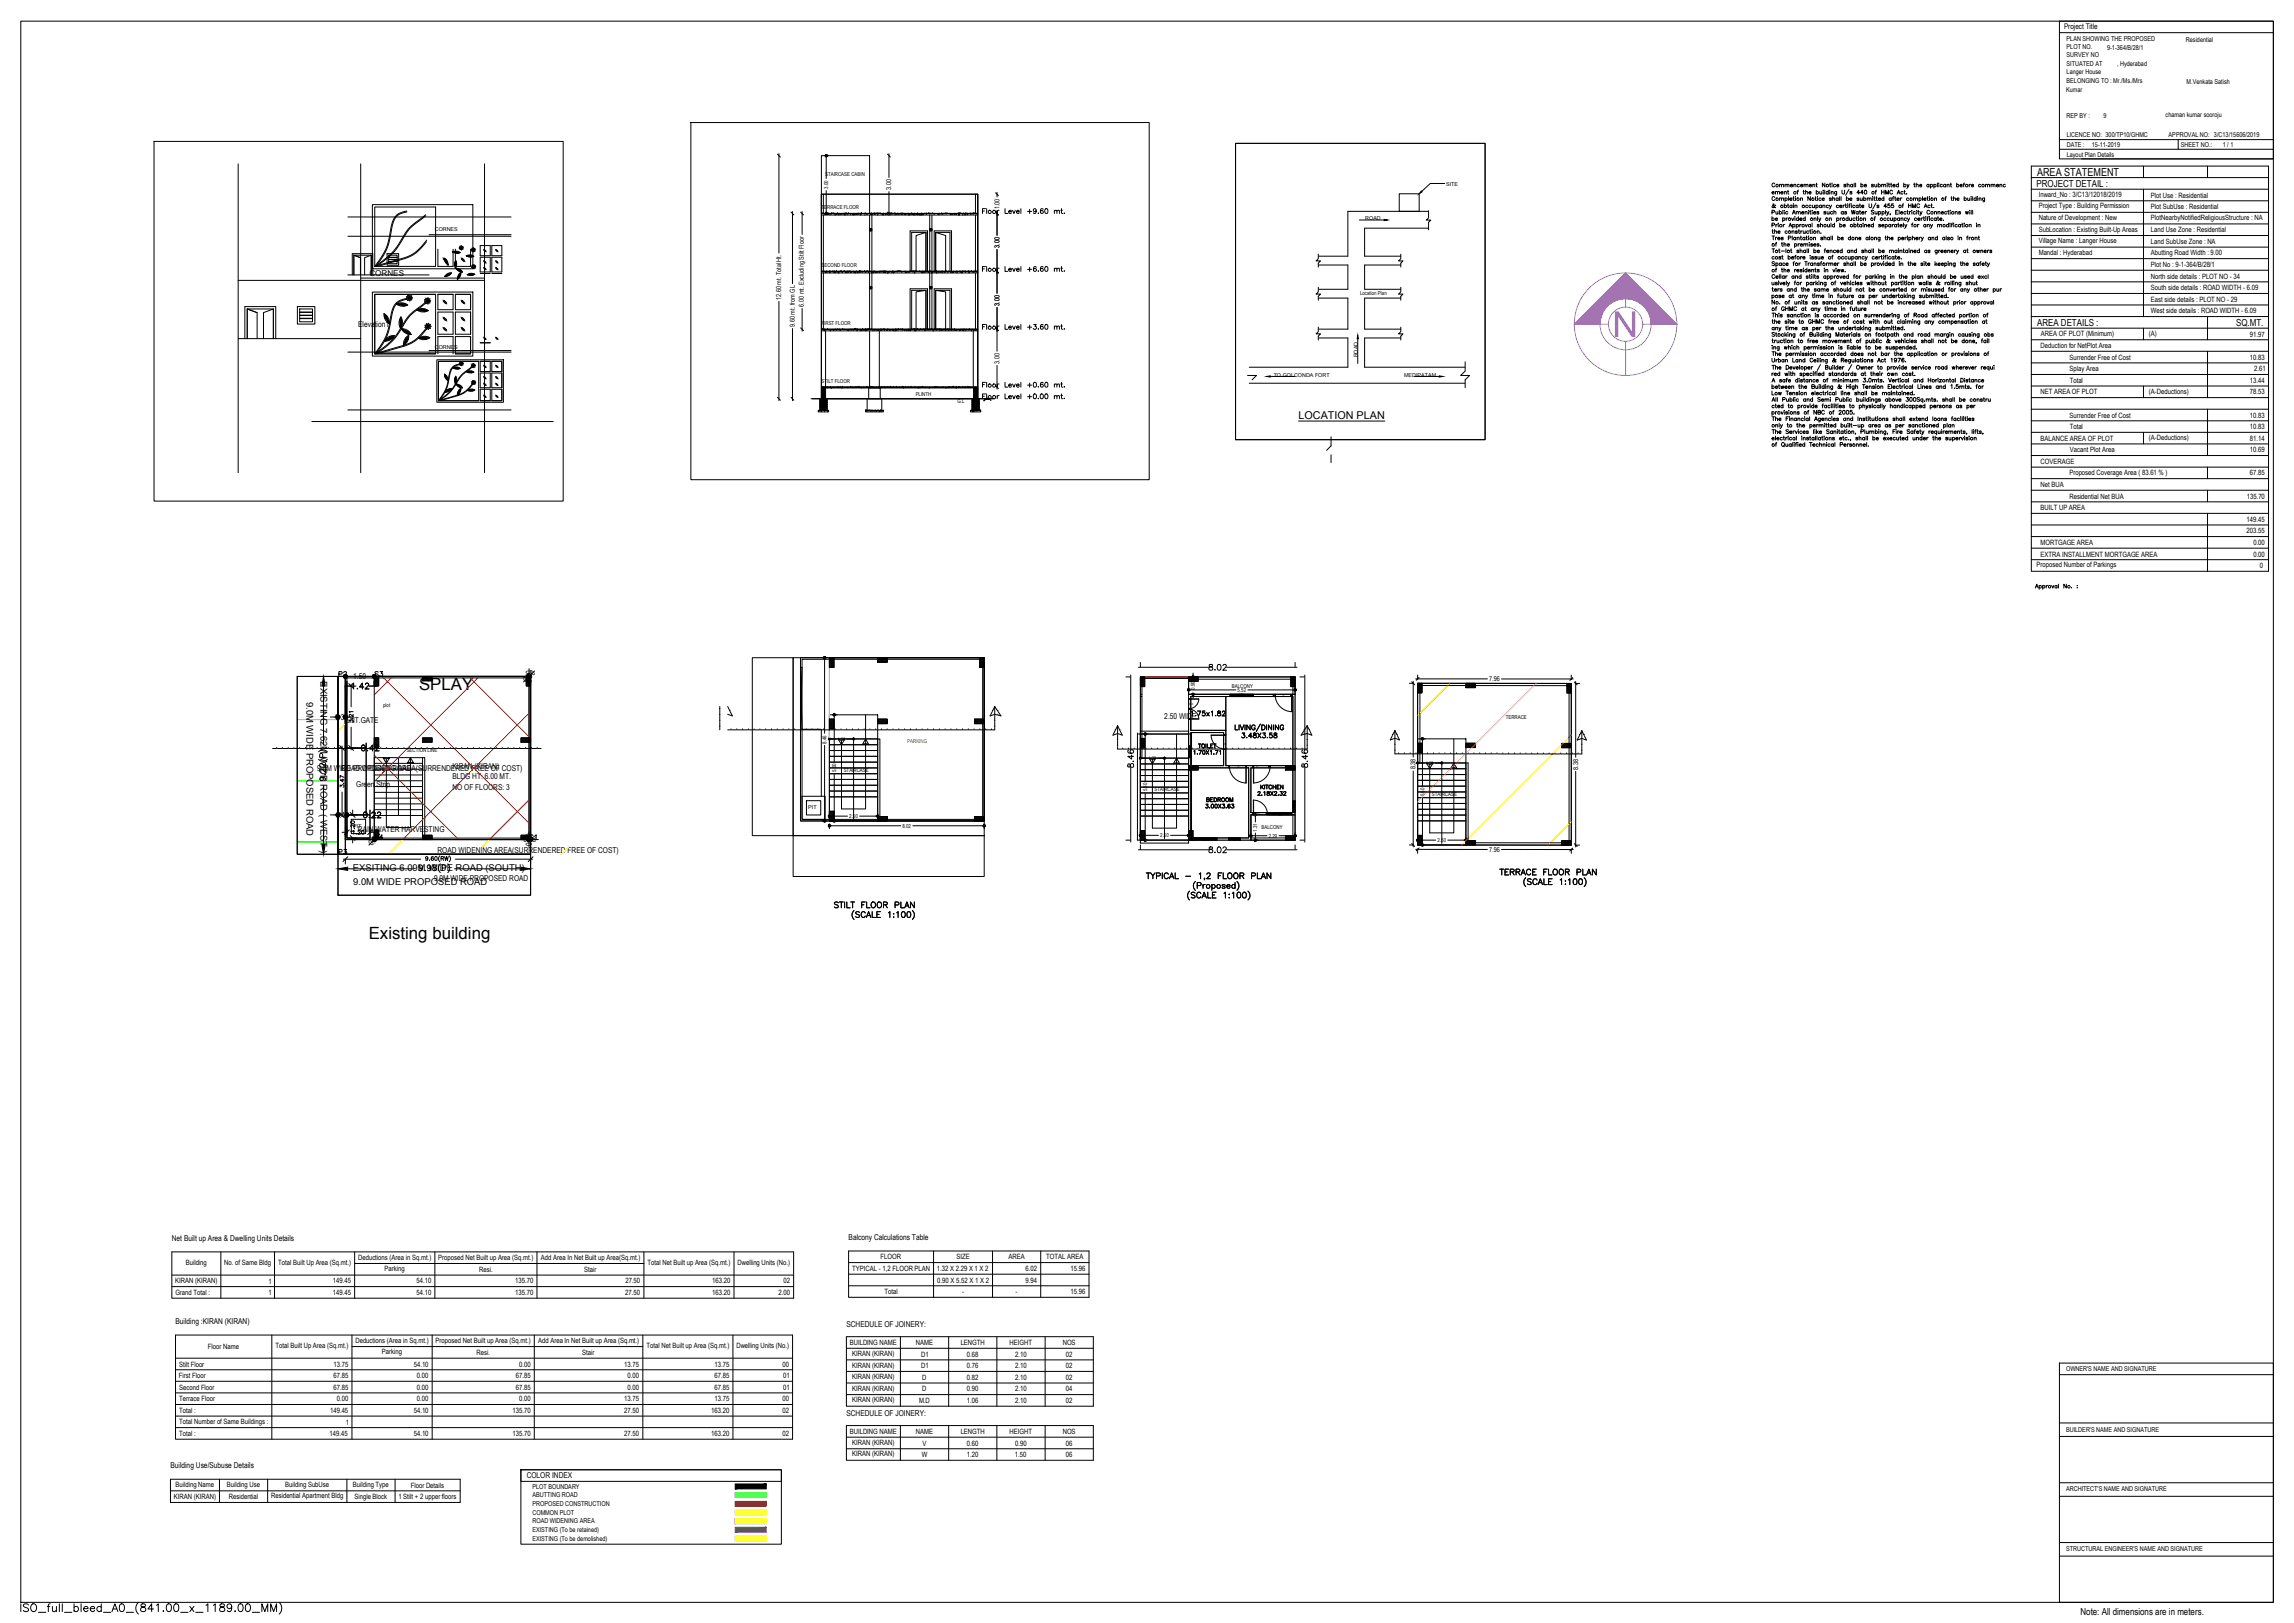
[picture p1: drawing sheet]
<svg xmlns="http://www.w3.org/2000/svg" width="1189mm" height="841mm" viewBox="0 0 1189 841" stroke-linecap="round" stroke-linejoin="round" font-family="sans-serif">
<defs><g id="words">
<text font-size="18.6" fill="#a56edd" x="836" y="175">N</text>
<g font-size="8.7">
<text x="217" y="358">SPLAY</text>
<text x="191" y="487">Existing building</text>
</g>
<text font-size="7.1" x="593" y="457">TYPICAL - 1,2 FLOOR PLAN</text>
<g font-size="6.6">
<text x="776" y="455">TERRACE FLOOR PLAN</text>
<text x="431" y="472">STILT FLOOR PLAN</text>
</g>
<g font-size="5.7">
<text x="1056" y="91">AREA STATEMENT</text>
<text x="508" y="112">Floor Level +9.60 mt.</text>
<text x="508" y="142">Floor Level +6.60 mt.</text>
<text x="508" y="172">Floor Level +3.60 mt.</text>
<text x="508" y="202">Floor Level +0.60 mt.</text>
<text x="508" y="208">Floor Level +0.00 mt.</text>
<text x="175" y="352">P2</text>
<text x="193" y="352">S3</text>
<text x="617" y="372">1.75x1.82</text>
<text x="193" y="436">S4</text>
<text x="274" y="436">S1</text>
<text x="175" y="444">P3</text>
</g>
<text font-size="5.6" x="673" y="217">LOCATION PLAN</text>
<g font-size="5">
<text x="1055" y="97">PROJECT DETAIL :</text>
<text x="1056" y="169">AREA DETAILS :</text>
<text x="1159" y="169">SQ.MT.</text>
<text x="1078" y="837">Note: All dimensions are in meters.</text>
</g>
<g font-size="4.9">
<text x="166" y="353" transform="rotate(90 166 353)">EXISTING 7.62M WIDE ROAD ( WEST )</text>
<text x="159" y="364" transform="rotate(90 159 364)">9.0M WIDE PROPOSED ROAD</text>
<text x="183" y="451">EXSITING 6.09M WIDE ROAD (SOUTH)</text>
<text x="183" y="459">9.0M WIDE PROPOSED ROAD</text>
</g>
<g font-size="4.2">
<text x="191" y="143">CORNES</text>
<text x="186" y="170">Elevation1</text>
<text x="183" y="352">1.50</text>
<text x="273" y="354" transform="rotate(-45 273 354)">0.00</text>
<text x="174" y="373">0.38</text>
<text x="179" y="375">ENT.GATE</text>
<text x="603" y="373">2.50 WIDE</text>
<text x="164" y="400">9.0M WIDE PROPOSED ROAD</text>
<text x="177" y="400">ROAD WIDENING AREA(SURRENDERED FREE OF COST)</text>
<text x="234" y="398">KIRAN (KIRAN)</text>
<text x="185" y="408">Green Strip</text>
<text x="234" y="404">BLDG HT: 6.00 MT.</text>
<text x="234" y="409">NO OF FLOORS: 3</text>
<text x="174" y="424">0.46</text>
<text x="185" y="431">RAIN WATER HARVESTING</text>
<text x="271" y="437">0.08</text>
<text x="193" y="438" transform="rotate(-45 193 438)">0.00</text>
<text x="227" y="442">ROAD WIDENING AREA(SURRENDERED FREE OF COST)</text>
<text x="276" y="438" transform="rotate(-90 276 438)">0.00</text>
<text x="225" y="456">9.0M WIDE PROPOSED ROAD</text>
<text x="89" y="643">Net Built up Area &amp; Dwelling Units Details</text>
<text x="440" y="642">Balcony Calculations Table</text>
<text x="91" y="686">Building :KIRAN (KIRAN)</text>
<text x="439" y="688">SCHEDULE OF JOINERY:</text>
<text x="439" y="734">SCHEDULE OF JOINERY:</text>
<text x="88" y="761">Building Use/Subuse Details</text>
<text x="273" y="766">COLOR INDEX</text>
</g>
<text font-size="4" x="1070" y="15">Project Title</text>
<g font-size="3.8">
<text x="1057" y="102">Inward_No : 3/C13/12018/2019</text>
<text x="1057" y="108">Project Type : Building Permission</text>
<text x="1115" y="102">Plot Use : Residential</text>
<text x="1115" y="108">Plot SubUse : Residential</text>
<text x="1057" y="114">Nature of Development : New</text>
<text x="1115" y="114">PlotNearbyNotifiedReligiousStructure : NA</text>
<text x="1057" y="120">SubLocation : Existing Built-Up Areas</text>
<text x="1057" y="126">Village Name : Langer House</text>
<text x="1115" y="120">Land Use Zone : Residential</text>
<text x="1057" y="132">Mandal : Hyderabad</text>
<text x="1115" y="126">Land SubUse Zone : NA</text>
<text x="1115" y="132">Abutting Road Width : 9.00</text>
<text x="1115" y="138">Plot No : 9-1-364/B/28/1</text>
<text x="1115" y="144">North side details : PLOT NO - 34</text>
<text x="1115" y="150">South side details : ROAD WIDTH - 6.09</text>
<text x="1115" y="156">East side details : PLOT NO - 29</text>
<text x="1115" y="162">West side details : ROAD WIDTH - 6.09</text>
<text x="1058" y="174">AREA OF PLOT (Minimum)</text>
<text x="1114" y="174">(A)</text>
<text x="1166" y="174">91.97</text>
<text x="1057" y="180">Deduction for NetPlot Area</text>
<text x="1073" y="186">Surrender Free of Cost</text>
<text x="1166" y="186">10.83</text>
<text x="1073" y="192">Splay Area</text>
<text x="1168" y="192">2.61</text>
<text x="1073" y="198">Total</text>
<text x="1166" y="198">13.44</text>
<text x="1057" y="204">NET AREA OF PLOT</text>
<text x="1114" y="204">(A-Deductions)</text>
<text x="1166" y="204">78.53</text>
<text x="1073" y="216">Surrender Free of Cost</text>
<text x="1166" y="216">10.83</text>
<text x="1073" y="222">Total</text>
<text x="1166" y="222">10.83</text>
<text x="1057" y="228">BALANCE AREA OF PLOT</text>
<text x="1114" y="228">(A-Deductions)</text>
<text x="1166" y="228">81.14</text>
<text x="1073" y="234">Vacant Plot Area</text>
<text x="1166" y="234">10.69</text>
<text x="1058" y="240">COVERAGE</text>
<text x="1072" y="246">Proposed Coverage Area ( 83.61 % )</text>
<text x="1166" y="246">67.85</text>
<text x="1057" y="252">Net BUA</text>
<text x="1072" y="258">Residential Net BUA</text>
<text x="1164" y="258">135.70</text>
<text x="1057" y="264">BUILT UP AREA</text>
<text x="1164" y="270">149.45</text>
<text x="1164" y="276">203.55</text>
<text x="1057" y="282">MORTGAGE AREA</text>
<text x="1168" y="282">0.00</text>
<text x="1057" y="288">EXTRA INSTALLMENT MORTGAGE AREA</text>
<text x="1168" y="288">0.00</text>
<text x="1055" y="294">Proposed Number of Parkings</text>
<text x="1171" y="294">0</text>
<text x="186" y="653">Deductions (Area in Sq.mt.)</text>
<text x="227" y="653">Proposed Net Built up Area (Sq.mt.)</text>
<text x="280" y="653">Add Area In Net Built up Area(Sq.mt.)</text>
<text x="456" y="653">FLOOR</text>
<text x="496" y="653">SIZE</text>
<text x="523" y="653">AREA</text>
<text x="542" y="653">TOTAL AREA</text>
<text x="96" y="656">Building</text>
<text x="116" y="656">No. of Same Bldg</text>
<text x="144" y="656">Total Built Up Area (Sq.mt.)</text>
<text x="199" y="659">Parking</text>
<text x="248" y="659">Resi.</text>
<text x="303" y="659">Stair</text>
<text x="336" y="656">Total Net Built up Area (Sq.mt.)</text>
<text x="382" y="656">Dwelling Units (No.)</text>
<text x="442" y="658">TYPICAL - 1,2 FLOOR PLAN</text>
<text x="486" y="659">1.32 X 2.29 X 1 X 2</text>
<text x="532" y="659">6.02</text>
<text x="555" y="659">15.96</text>
<text x="91" y="665">KIRAN (KIRAN)</text>
<text x="139" y="665">1</text>
<text x="172" y="665">149.45</text>
<text x="216" y="665">54.10</text>
<text x="267" y="665">135.70</text>
<text x="324" y="665">27.50</text>
<text x="369" y="665">163.20</text>
<text x="406" y="665">02</text>
<text x="486" y="665">0.90 X 5.52 X 1 X 2</text>
<text x="532" y="665">9.94</text>
<text x="91" y="671">Grand Total :</text>
<text x="139" y="671">1</text>
<text x="172" y="671">149.45</text>
<text x="216" y="671">54.10</text>
<text x="267" y="671">135.70</text>
<text x="324" y="671">27.50</text>
<text x="369" y="671">163.20</text>
<text x="403" y="671">2.00</text>
<text x="458" y="671">Total</text>
<text x="499" y="671">-</text>
<text x="526" y="671">-</text>
<text x="555" y="671">15.96</text>
<text x="184" y="696">Deductions (Area in Sq.mt.)</text>
<text x="226" y="696">Proposed Net Built up Area (Sq.mt.)</text>
<text x="279" y="696">Add Area In Net Built up Area (Sq.mt.)</text>
<text x="108" y="699">Floor Name</text>
<text x="143" y="699">Total Built Up Area (Sq.mt.)</text>
<text x="198" y="702">Parking</text>
<text x="335" y="699">Total Net Built up Area (Sq.mt.)</text>
<text x="382" y="699">Dwelling Units (No.)</text>
<text x="440" y="697">BUILDING NAME</text>
<text x="475" y="697">NAME</text>
<text x="498" y="697">LENGTH</text>
<text x="523" y="697">HEIGHT</text>
<text x="551" y="697">NOS</text>
<text x="247" y="702">Resi.</text>
<text x="302" y="702">Stair</text>
<text x="442" y="703">KIRAN (KIRAN)</text>
<text x="477" y="703">D1</text>
<text x="501" y="703">0.68</text>
<text x="526" y="703">2.10</text>
<text x="552" y="703">02</text>
<text x="93" y="708">Stilt Floor</text>
<text x="173" y="708">13.75</text>
<text x="214" y="708">54.10</text>
<text x="269" y="708">0.00</text>
<text x="324" y="708">13.75</text>
<text x="370" y="708">13.75</text>
<text x="405" y="708">00</text>
<text x="442" y="709">KIRAN (KIRAN)</text>
<text x="477" y="709">D1</text>
<text x="501" y="709">0.76</text>
<text x="526" y="709">2.10</text>
<text x="552" y="709">02</text>
<text x="93" y="714">First Floor</text>
<text x="173" y="714">67.85</text>
<text x="216" y="714">0.00</text>
<text x="267" y="714">67.85</text>
<text x="325" y="714">0.00</text>
<text x="370" y="714">67.85</text>
<text x="406" y="714">01</text>
<text x="442" y="715">KIRAN (KIRAN)</text>
<text x="478" y="715">D</text>
<text x="501" y="715">0.82</text>
<text x="526" y="715">2.10</text>
<text x="552" y="715">02</text>
<text x="93" y="720">Second Floor</text>
<text x="173" y="720">67.85</text>
<text x="216" y="720">0.00</text>
<text x="267" y="720">67.85</text>
<text x="325" y="720">0.00</text>
<text x="370" y="720">67.85</text>
<text x="406" y="720">01</text>
<text x="442" y="721">KIRAN (KIRAN)</text>
<text x="478" y="721">D</text>
<text x="501" y="721">0.90</text>
<text x="526" y="721">2.10</text>
<text x="552" y="721">04</text>
<text x="93" y="726">Terrace Floor</text>
<text x="175" y="726">0.00</text>
<text x="216" y="726">0.00</text>
<text x="269" y="726">0.00</text>
<text x="324" y="726">13.75</text>
<text x="370" y="726">13.75</text>
<text x="405" y="726">00</text>
<text x="442" y="727">KIRAN (KIRAN)</text>
<text x="476" y="727">M.D</text>
<text x="501" y="727">1.06</text>
<text x="526" y="727">2.10</text>
<text x="552" y="727">02</text>
<text x="93" y="732">Total :</text>
<text x="93" y="738">Total Number of Same Buildings :</text>
<text x="171" y="732">149.45</text>
<text x="214" y="732">54.10</text>
<text x="266" y="732">135.70</text>
<text x="324" y="732">27.50</text>
<text x="369" y="732">163.20</text>
<text x="405" y="732">02</text>
<text x="179" y="738">1</text>
<text x="440" y="743">BUILDING NAME</text>
<text x="475" y="743">NAME</text>
<text x="498" y="743">LENGTH</text>
<text x="523" y="743">HEIGHT</text>
<text x="551" y="743">NOS</text>
<text x="93" y="744">Total :</text>
<text x="171" y="744">149.45</text>
<text x="214" y="744">54.10</text>
<text x="266" y="744">135.70</text>
<text x="324" y="744">27.50</text>
<text x="369" y="744">163.20</text>
<text x="405" y="744">02</text>
<text x="442" y="749">KIRAN (KIRAN)</text>
<text x="478" y="749">V</text>
<text x="501" y="749">0.60</text>
<text x="526" y="749">0.90</text>
<text x="552" y="749">06</text>
<text x="442" y="755">KIRAN (KIRAN)</text>
<text x="478" y="755">W</text>
<text x="501" y="755">1.20</text>
<text x="526" y="755">1.50</text>
<text x="552" y="755">06</text>
<text x="91" y="771">Building Name</text>
<text x="118" y="771">Building Use</text>
<text x="148" y="771">Building SubUse</text>
<text x="183" y="771">Building Type</text>
<text x="213" y="771">Floor Details</text>
<text x="90" y="777">KIRAN (KIRAN)</text>
<text x="119" y="777">Residential</text>
<text x="140" y="776">Residential Apartment Bldg</text>
<text x="184" y="777">Single Block</text>
<text x="206" y="777">1 Stilt + 2 upper floors</text>
</g>
<g font-size="3.5">
<text x="1071" y="21">PLAN SHOWING THE PROPOSED</text>
<text x="1133" y="22">Residential</text>
<text x="1071" y="30">SURVEY NO</text>
<text x="1071" y="25">PLOT NO.</text>
<text x="1092" y="26">9-1-364/B/28/1</text>
<text x="1071" y="34">SITUATED AT</text>
<text x="1097" y="34">, Hyderabad</text>
<text x="1071" y="38">Langer House</text>
<text x="1071" y="48">Kumar</text>
<text x="1071" y="43">BELONGING TO : Mr./Ms./Mrs</text>
<text x="1133" y="44">M.Venkata Satish</text>
<text x="1071" y="61">REP BY :</text>
<text x="1090" y="61">9</text>
<text x="1122" y="61">chaman kumar sooroju</text>
<text x="1071" y="71">LICENCE NO: 300/TP10/GHMC</text>
<text x="1124" y="71">APPROVAL NO: 3/C13/15606/2019</text>
<text x="1071" y="76">DATE :</text>
<text x="1084" y="76">15-11-2019</text>
<text x="1130" y="76">SHEET NO.:</text>
<text x="1152" y="76">1 / 1</text>
<text x="1071" y="81">Layout Plan Details</text>
<text x="462" y="98" transform="rotate(-90 462 98)">3.00</text>
<text x="518" y="109" transform="rotate(-90 518 109)">1.00</text>
<text x="518" y="128" transform="rotate(-90 518 128)">3.00</text>
<text x="405" y="155" transform="rotate(-90 405 155)">12.60 mt. Total Ht.</text>
<text x="417" y="159" transform="rotate(-90 417 159)">6.00 mt. Excluding Stilt Floor</text>
<text x="518" y="158" transform="rotate(-90 518 158)">3.00</text>
<text x="412" y="169" transform="rotate(-90 412 169)">9.60 mt. from GL</text>
<text x="518" y="188" transform="rotate(-90 518 188)">3.00</text>
<text x="772" y="353">7.96</text>
<text x="734" y="399" transform="rotate(-90 734 399)">8.38</text>
<text x="818" y="399" transform="rotate(-90 818 399)">8.38</text>
<text x="772" y="441">7.96</text>
<text x="1071" y="710">OWNER'S NAME AND SIGNATURE</text>
<text x="1071" y="742">BUILDER'S NAME AND SIGNATURE</text>
<text x="276" y="771">PLOT BOUNDARY</text>
<text x="1071" y="773">ARCHITECT'S NAME AND SIGNATURE</text>
<text x="276" y="776">ABUTTING ROAD</text>
<text x="276" y="780">PROPOSED CONSTRUCTION</text>
<text x="276" y="785">COMMON PLOT</text>
<text x="276" y="789">ROAD WIDENING AREA</text>
<text x="276" y="794">EXISTING (To be retained)</text>
<text x="276" y="798">EXISTING (To be demolished)</text>
<text x="1071" y="804">STRUCTURAL ENGINEER'S NAME AND SIGNATURE</text>
</g>
<g font-size="2.8">
<text x="428" y="91">STAIRCASE CABIN</text>
<text x="429" y="98" transform="rotate(-90 429 98)">3.00</text>
<text x="749" y="96">SITE</text>
<text x="426" y="109">TERRACE FLOOR</text>
<text x="708" y="114">ROAD</text>
<text x="225" y="120">CORNES</text>
<text x="426" y="139">SECOND FLOOR</text>
<text x="705" y="153">Location Plan</text>
<text x="426" y="169">FIRST FLOOR</text>
<text x="225" y="181">CORNES</text>
<text x="704" y="185" transform="rotate(-90 704 185)">ROAD</text>
<text x="660" y="195">TO GOLCONDA FORT</text>
<text x="728" y="195">MEDIPATAM</text>
<text x="426" y="199">STILT FLOOR</text>
<text x="475" y="205">PLINTH</text>
<text x="496" y="209">G.L</text>
<text x="619" y="358" transform="rotate(-90 619 358)">0.90</text>
<text x="638" y="356">BALCONY</text>
<text x="641" y="358">5.52</text>
<text x="642" y="361">W</text>
<text x="199" y="366">plot</text>
<text x="780" y="373">TERRACE</text>
<text x="211" y="390">SECTION LINE</text>
<text x="428" y="385" transform="rotate(-90 428 385)">8.46</text>
<text x="616" y="391">V</text>
<text x="433" y="400" transform="rotate(-90 433 400)">5.50</text>
<text x="437" y="400">STAIRCASE</text>
<text x="594" y="410" transform="rotate(-90 594 410)">5.50</text>
<text x="598" y="410">STAIRCASE</text>
<text x="738" y="413" transform="rotate(-90 738 413)">5.50</text>
<text x="742" y="412">STAIRCASE</text>
<text x="419" y="419">PIT</text>
<text x="670" y="419">V</text>
<text x="440" y="424">2.50</text>
<text x="662" y="423">W</text>
<text x="183" y="429">PIT</text>
<text x="468" y="429">8.02</text>
<text x="652" y="431" transform="rotate(-90 652 431)">1.31</text>
<text x="654" y="430">BALCONY</text>
<text x="601" y="434">2.50</text>
<text x="624" y="436">W</text>
<text x="639" y="436">V</text>
<text x="658" y="434">2.29</text>
<text x="745" y="436">2.50</text>
</g>
<text font-size="2.8" fill="#00dd37" x="470" y="385">PARKING</text>
<g font-size="2.5">
<text x="434" y="384">1.25</text>
<text x="595" y="394">1.25</text>
<text x="739" y="396">1.25</text>
</g>
<g font-size="1.4">
<text x="511" y="207">G.L</text>
<text x="616" y="365">M.D</text>
<text x="665" y="361">D</text>
<text x="634" y="386">D1</text>
<text x="642" y="398">D</text>
<text x="651" y="398">D</text>
<text x="652" y="422">D1</text>
</g>
</g></defs>
<g fill="none" stroke="#000" stroke-width=".52">
<path d="M11 11h1167v819h-1167zM1067 11h111v71h-111zM1067 17h111M80 73h212v187h-212zM358 64h238v185h-238zM403 80l1 1M404 80v51M460 80l1 1M461 80v12M640 74h130v154h-130zM1067 72h111M1067 77h111"/>
<path d="M1129 72v5M123 85v160M187 85v160M251 85v160M426 81h25v30h-25zM427 81h3M428 81v11M428 99v11M461 99v13M516 100l1 1M517 100v2M749 95h-8l-4 4"/>
<path d="M918 100l1-1a.6 .6 0 0 0-1 0 .7 .7 0 0 0 1 1M920 95a.7 .7 0 0 0-1 0 .7 .7 0 0 0-1 1 .8 .8 0 0 0 1 1 .8 .8 0 0 0 1 0v-1M920 100l1-1v2M920 99v2M921 100l1-1v2M922 96h1v1M922 96v1M923 100l1-1a.6 .6 0 0 0-1 0 .6 .6 0 0 0 0 1 .6 .6 0 0 0 1 0M923 96h1v1M925 100l1-1v2M925 99v2M925 96h1v1"/>
<path d="M925 96v1M926 96h1v1M926 99h1M927 99v2M928 96h1a.6 .6 0 0 0-1 0 .6 .6 0 0 0 0 1 .6 .6 0 0 0 1 0M930 96h1v1M930 96v1M931 99h1M932 99v2M933 96a.6 .6 0 0 0-1 0 .6 .6 0 0 0 0 1 .6 .6 0 0 0 1 0M933 96h1a.6 .6 0 0 0-1 0 .6 .6 0 0 0 0 1 .6 .6 0 0 0 1 0M934 99h1"/>
<path d="M935 99v2M935 96h1v1M935 96v1M936 100l1-1v2M936 99v2M936 96h1v1M937 100l2-1a.6 .6 0 0 0-1 0 .6 .6 0 0 0 0 1 .6 .6 0 0 0 1 0M938 96h1a.6 .6 0 0 0-1 0 .6 .6 0 0 0 0 1 .6 .6 0 0 0 1 0M939 96h1l1 1M939 96v1M941 96h1M941 100a.7 .7 0 0 1 1-1 .6 .6 0 0 1 0 1 .6 .6 0 0 1-1 0"/>
<path d="M941 99v2M941 95l1 2M943 99v1h1M944 99v2M945 99h.1M945 99v2M946 99v2M946 95v2l-2-2v2M947 100a.6 .6 0 0 0 0-1 .6 .6 0 0 0 0 1M947 99v2M948 96h1M948 99h.1"/>
<path d="M948 99v2M948 95l1 2M949 100l1-1v2M949 99v2M949 95h.1M949 96v1M951 96a.6 .6 0 0 0-1 0 .6 .6 0 0 0 0 1 .6 .6 0 0 0 1 0M952 96h1a.6 .6 0 0 0-1 0 .6 .6 0 0 0 0 1 .6 .6 0 0 0 1 0M952 99v2h-1M952 100a.7 .7 0 0 0-1-1 .6 .6 0 0 0 0 1 .6 .6 0 0 0 1 0M955 99v1v1l1-1v-1M957 96h-1l1 1h-1"/>
<path d="M957 96h1v1M957 95v2M958 98l-1 3M960 100l-1-1 1 1h-1M960 96a.6 .6 0 0 0-1 0 .6 .6 0 0 0 0 1 .6 .6 0 0 0 1 0M960 96v1M961 95v2M962 95v2M964 100h-2l1-1v2M964 96a.6 .6 0 0 1 1 0 .6 .6 0 0 1 0 1 .6 .6 0 0 1-1 0M964 95v2M966 100h-2l1-1v2"/>
<path d="M966 96h1a.6 .6 0 0 0-1 0 .6 .6 0 0 0 0 1 .6 .6 0 0 0 1 0M971 96h-1l1 1h-1M972 96v1l1-1M972 99h.1M973 99l-1 2M973 96v1M973 96a.6 .6 0 0 1 1 0 .6 .6 0 0 1 0 1 .6 .6 0 0 1-1 0M973 95v2M975 99v2M975 100h1M975 96h1v1M975 96v1"/>
<path d="M976 96h1v1M976 99v2M978 95h.1M978 96v1M979 96h.1M979 95v2M980 96h.1M980 95l1 2M981 99a.7 .7 0 0 0-1 0 .7 .7 0 0 0-1 0v1a.7 .7 0 0 0 1 1 .7 .7 0 0 0 1-1M981 96h1a.6 .6 0 0 0-1 0 .6 .6 0 0 0 0 1 .6 .6 0 0 0 1 0M983 100h1M984 96a.6 .6 0 0 0-1 0 .6 .6 0 0 0 0 1 .6 .6 0 0 0 1 0"/>
<path d="M984 95v2M986 100a.7 .7 0 0 0-1-1 .6 .6 0 0 0 0 1 .6 .6 0 0 0 1 0M987 96a.6 .6 0 0 1 1 0 .6 .6 0 0 1 0 1 .6 .6 0 0 1-1 0M987 95v2M987 99h.1M987 99v1v1M988 96l1 1v-1M989 97l-1 1M992 96h.1M992 95l1 2M993 96h1v1M993 95v2"/>
<path d="M995 96h1a.6 .6 0 0 0-1 0 .6 .6 0 0 0 0 1 .6 .6 0 0 0 1 0M1000 96a.6 .6 0 0 0-1 0 .6 .6 0 0 0 0 1 .6 .6 0 0 0 1 0M1000 96v1M1000 96a.6 .6 0 0 1 1 0 .6 .6 0 0 1 0 1 .6 .6 0 0 1-1 0M1000 96v2M1002 96a.6 .6 0 0 1 1 0 .6 .6 0 0 1 0 1 .6 .6 0 0 1-1 0M1002 96v2M1004 95v2M1005 95h.1M1005 96v1M1007 96a.6 .6 0 0 0-1 0 .6 .6 0 0 0 0 1 .6 .6 0 0 0 1 0M1008 96a.6 .6 0 0 0-1 0 .6 .6 0 0 0 0 1 .6 .6 0 0 0 1 0"/>
<path d="M1008 96v1M1009 96h1v1M1009 96v1M1011 96h.1M1011 95v2M1014 96a.6 .6 0 0 1 1 0 .6 .6 0 0 1 0 1 .6 .6 0 0 1-1 0M1014 95v2M1016 96h1a.6 .6 0 0 0-1 0 .6 .6 0 0 0 0 1 .6 .6 0 0 0 1 0M1017 96h1M1018 95v2M1021 96v1M1021 96h.1"/>
<path d="M1022 96h1a.6 .6 0 0 0-1 0 .6 .6 0 0 0 0 1 .6 .6 0 0 0 1 0M1027 96a.6 .6 0 0 0-1 0 .6 .6 0 0 0 0 1 .6 .6 0 0 0 1 0M1029 96h1v1M1029 96v1M1030 96h1v1M1032 96h1v1M1032 96v1M1033 96h1v1M1035 96h1a.6 .6 0 0 0-1 0 .6 .6 0 0 0 0 1 .6 .6 0 0 0 1 0M1036 96h1v1M1036 96v1M1039 96a.6 .6 0 0 0-1 0 .6 .6 0 0 0 0 1 .6 .6 0 0 0 1 0"/>
<path d="M1053 86h123v210h-123zM1053 92h123M1053 98h123M1079 82h99M1111 86v6M1111 98v66M1144 86v6M180 112h85M193 106h52v33h-52zM194 107h32v31h-32zM211 109a9 9 0 0 0-8 9l-2 8a31 31 0 0 1-7 12M211 110a8 8 0 0 0-8 8l-1 8a32 32 0 0 1-7 12"/>
<path d="M221 111l-2 2a33 33 0 0 0-13 15 36 36 0 0 1-12 10M221 112l-2 1a29 29 0 0 0-12 14 34 34 0 0 1-12 11M410 110l1 1M411 110v37M415 110l1 1M416 110v11M426 111h81v30h-81zM426 101h81v10h-81zM426 111h81M426 111h.1M427 111v30M427 101v10"/>
<path d="M427 111h.1M428 111h.1M429 111h.1M430 111h.1M431 111h.1M432 111h.1M433 111h.1M434 111h.1M435 111h.1M436 111h.1M437 111h.1M438 111h.1"/>
<path d="M439 111h.1M440 111h.1M441 111h.1M442 111h.1M443 111h.1M444 111h.1M445 111h.1M446 111h.1M448 111h.1M449 111h.1M451 120h1M451 111v30"/>
<path d="M451 119h1M451 119h.1M451 120h.1M451 111h.1M452 119h.1M452 111h.1M452 119v1M452 111v30M453 111h.1M454 111h.1M455 111h.1M456 111h.1"/>
<path d="M457 111h.1M458 111h.1M459 111h.1M460 111h.1M460 110l1 1M461 111h.1M462 111h.1M463 111h.1M464 111h.1M464 111h1M465 111h.1M466 111h.1"/>
<path d="M467 111h.1M468 111h.1M469 111h.1M470 111h.1M471 111h.1M471 111h1M472 111h.1M473 111h.1M474 111h.1M475 111h.1M476 111h.1M477 111h.1"/>
<path d="M478 111h.1M479 111h.1M480 111h.1M481 111h.1M482 111h.1M482 120h1M482 119h1M482 111v30M482 120h.1M482 119h.1M483 119h.1M483 119v1"/>
<path d="M483 111v30M483 111h.1M484 111h.1M486 111h.1M487 111h.1M488 111h.1M489 111h.1M490 111h.1M491 111h.1M492 111h.1M493 111h.1M494 111h.1"/>
<path d="M495 111h.1M496 111h.1M497 111h.1M498 111h.1M499 111h.1M500 111h.1M501 111h.1M502 111h.1M503 111h.1M504 111h.1M505 111h.1M506 101v10"/>
<path d="M506 111v30M506 111h.1M517 110v12M704 114h13M725 100h10v10h-10zM740 110h-41v23h-16M740 118h-33v15h19M740 109v4l-1 1h2l-1 1v4M918 110h1l1-1h-2v2M918 113a.6 .6 0 0 1 1 0 .6 .6 0 0 1 0 1 .6 .6 0 0 1-1 0M918 117h1l1-1h-2v2M918 112v2"/>
<path d="M918 120h1M919 119v2M920 119v2M920 102a.7 .7 0 0 0-1 0 .7 .7 0 0 0-1 1 .8 .8 0 0 0 1 1 .8 .8 0 0 0 1 0v-1M920 114l1-1a.6 .6 0 0 0-1 0 .6 .6 0 0 0 0 1 .6 .6 0 0 0 1 0M920 106v1a.7 .7 0 0 1-1 1 .7 .7 0 0 1-1-1l1-1v1h1M920 110v1h1M920 116v2M921 116l-1 1M921 110v1M921 116h.1M922 116v2"/>
<path d="M922 110a.6 .6 0 0 1 1 0 .6 .6 0 0 1 0 1 .6 .6 0 0 1-1 0M922 109v2M922 103h1v1M922 103v1M923 103h1v1M924 113a.6 .6 0 0 1 1 0 .6 .6 0 0 1 0 1 .6 .6 0 0 1-1 0M924 113v2M924 109v2M924 116v2M925 107a.7 .7 0 0 1 1-1 .6 .6 0 0 1 0 1 .6 .6 0 0 1-1 0M925 109h.1M925 106v2"/>
<path d="M925 110v1M925 116l-1 1M925 103a.6 .6 0 0 1 1 0 .6 .6 0 0 1 0 1 .6 .6 0 0 1-1 0M925 103v2M926 113v1M926 120a.6 .6 0 0 0-1 0 .6 .6 0 0 0 0 1 .6 .6 0 0 0 1 0M926 106h1M927 110a.6 .6 0 0 0-1 0 .6 .6 0 0 0 0 1 .6 .6 0 0 0 1 0M927 106v2M927 102v2M927 118l1-2 1 2M927 117h1"/>
<path d="M928 103h1a.6 .6 0 0 0-1 0 .6 .6 0 0 0 0 1 .6 .6 0 0 0 1 0M929 113v1l1-1M929 107a.7 .7 0 0 0-1-1 .6 .6 0 0 0 0 1 .6 .6 0 0 0 1 0M929 106v2M929 120v1M929 111l1-2v2M929 117a.7 .7 0 0 1 1-1 .6 .6 0 0 1 0 1 .6 .6 0 0 1-1 0M929 116v2M929 103h1M929 110h1M929 102l1 2M929 106h.1"/>
<path d="M930 107l1-1v2M930 112h.1M930 106v2M930 113v1M930 102h.1M931 103v1M931 110h1v1M931 117a.7 .7 0 0 1 1-1 .6 .6 0 0 1 0 1 .6 .6 0 0 1-1 0M931 110v1M931 116v2M931 120h-1l1 1h-1M932 110h1v1"/>
<path d="M932 120h1M932 113a.6 .6 0 0 0-1 0 .6 .6 0 0 0 0 1 .6 .6 0 0 0 1 0M932 112v2M932 119l1 2M933 114l1-1a.6 .6 0 0 0-1 0 .6 .6 0 0 0 0 1 .6 .6 0 0 0 1 0M933 116v2M933 103h1v1M933 103v1M933 120v1M933 116v1M934 110h1a.6 .6 0 0 0-1 0 .6 .6 0 0 0 0 1 .6 .6 0 0 0 1 0M934 120h-1"/>
<path d="M935 120v1h1M935 110h1l1 1M935 110v1M936 113a.6 .6 0 0 0-1 0 .6 .6 0 0 0 0 1 .6 .6 0 0 0 1 0M936 116v2l1-2M936 112v2M936 120v1M937 107a.7 .7 0 0 0-1-1 .6 .6 0 0 0 0 1 .6 .6 0 0 0 1 0M937 109h.1M937 110v1M937 120a.6 .6 0 0 0-1 0 .6 .6 0 0 0 0 1 .6 .6 0 0 0 1 0M938 110h1"/>
<path d="M938 120h1M938 109l1 2M938 119l1 2M938 102v2l-1-2v2M938 117a.7 .7 0 0 0-1-1 .6 .6 0 0 0 0 1 .6 .6 0 0 0 1 0M938 116v2M939 107a.7 .7 0 0 0-1-1 .6 .6 0 0 0 0 1 .6 .6 0 0 0 1 0M939 116v2M939 109h.1M939 119h.1M939 110v1M939 120v1"/>
<path d="M939 106v2l1-1M940 110h1a.6 .6 0 0 0-1 0 .6 .6 0 0 0 0 1 .6 .6 0 0 0 1 0M940 113h1v1M940 113v1M940 106v2M941 103h.1M941 102v2M941 107a.7 .7 0 0 1 1-1 .6 .6 0 0 1 0 1 .6 .6 0 0 1-1 0M941 106v2M942 120v1M942 102h.1M942 103v1"/>
<path d="M942 112v2M943 113v1l1-1M943 110h-1l1 1h-1M943 117l-1-1 1 1h-1M943 114l-1 1M943 117l1-1 1 2M943 116v2M944 103a.6 .6 0 0 0-1 0 .6 .6 0 0 0 0 1 .6 .6 0 0 0 1 0M944 107a.7 .7 0 0 0-1-1 .6 .6 0 0 0 0 1 .6 .6 0 0 0 1 0M944 106v2M944 103h1a.6 .6 0 0 0-1 0 .7 .7 0 0 0 1 1M945 107l1-1v2"/>
<path d="M945 106v2M946 110h-1l1 1h-1M947 110v1h1M947 116v2l1-1M948 107a.7 .7 0 0 0-1-1 .6 .6 0 0 0 0 1 .6 .6 0 0 0 1 0M948 110v1M948 106l1 2v-2M948 113h1v1M948 113v1M948 116v2M949 108h-1M949 116v2"/>
<path d="M949 103h-1l1 1h-1M950 103h1v1M950 110a.6 .6 0 0 0-1 0 .6 .6 0 0 0 0 1 .6 .6 0 0 0 1 0M950 102v2M950 110h1v1M950 109v2M951 117a.7 .7 0 0 0-1-1 .6 .6 0 0 0 0 1 .6 .6 0 0 0 1 0M951 116v2M952 113a.6 .6 0 0 1 1 0 .6 .6 0 0 1 0 1 .6 .6 0 0 1-1 0M952 113v2M953 103a.6 .6 0 0 0-1 0 .6 .6 0 0 0 0 1 .6 .6 0 0 0 1 0M953 103v1"/>
<path d="M953 107a.7 .7 0 0 0-1-1 .6 .6 0 0 0 0 1 .6 .6 0 0 0 1 0M953 107h2l-1-1a.7 .7 0 0 0-1 1 .6 .6 0 0 0 1 0 .6 .6 0 0 0 1 0M953 102v2M953 117a.7 .7 0 0 1 1-1 .6 .6 0 0 1 0 1 .6 .6 0 0 1-1 0M953 116v2M954 113v1M954 102v2M955 117h1v-1a.7 .7 0 0 0-1 1 .6 .6 0 0 0 1 0M955 106v2M955 110a.6 .6 0 0 0-1 0 .6 .6 0 0 0 0 1 .6 .6 0 0 0 1 0M955 110v1M956 106l-1 1"/>
<path d="M956 106h1M957 106v2M957 103a.6 .6 0 0 1 1 0 .6 .6 0 0 1 0 1 .6 .6 0 0 1-1 0M957 102v2M957 110h-1l1 1h-1M957 106h.1M958 106v2M958 113a.6 .6 0 0 0-1 0 .6 .6 0 0 0 0 1 .6 .6 0 0 0 1 0M958 112v2M958 106h1M959 113v1h1M959 103h1a.6 .6 0 0 0-1 0 .6 .6 0 0 0 0 1 .6 .6 0 0 0 1 0"/>
<path d="M959 106l-1 2M959 106h.1M959 109l1 2v-2l1 2v-2M959 106v2M960 113v1M961 117a.7 .7 0 0 1 1-1 .6 .6 0 0 1 0 1 .6 .6 0 0 1-1 0M961 116v2M961 107a.7 .7 0 0 0-1-1 .6 .6 0 0 0 0 1 .6 .6 0 0 0 1 0M961 113a.6 .6 0 0 0-1 0 .6 .6 0 0 0 0 1 .6 .6 0 0 0 1 0M962 113h1M962 112l1 2M962 116h1"/>
<path d="M963 116v2M963 107a.7 .7 0 0 0-1-1 .6 .6 0 0 0 0 1 .6 .6 0 0 0 1 0M963 110a.6 .6 0 0 0-1 0 .6 .6 0 0 0 0 1 .6 .6 0 0 0 1 0M963 106v2M963 110v1M963 112h.1M963 113v1M963 103h-1l1 1h-1M964 106h.1M964 110h.1M964 106v2M964 109v2"/>
<path d="M964 103v1h1M965 107h1v-1a.7 .7 0 0 0-1 1 .6 .6 0 0 0 1 0M965 110h1a.6 .6 0 0 0-1 0 .6 .6 0 0 0 0 1 .6 .6 0 0 0 1 0M965 117a.7 .7 0 0 0-1-1 .6 .6 0 0 0 0 1 .6 .6 0 0 0 1 0M965 116v2M965 103v1M965 116h.1M966 116v2M966 113h1v1M966 113v1M966 103a.6 .6 0 0 1 1 0 .6 .6 0 0 1 0 1 .6 .6 0 0 1-1 0M966 102v2"/>
<path d="M966 117l1-1v2M967 110v1M967 110h.1M968 103h1v1M968 103v1M968 117h1v-1a.7 .7 0 0 0-1 1 .6 .6 0 0 0 1 0M969 106v1v1l1-1v-1M969 103h1v1M970 102h.1M971 103v1M971 117a.7 .7 0 0 0-1-1 .6 .6 0 0 0 0 1 .6 .6 0 0 0 1 0M971 116v2"/>
<path d="M971 109h-1l1 1v1h-1M971 103h1M971 113h1M971 102l1 2M972 110v1h1M972 112l-1 2M972 103h1M972 105l-1 3M973 102v2M973 110v1M973 103h2h-1a.6 .6 0 0 0 0 1 .6 .6 0 0 0 1 0M974 110a.6 .6 0 0 1 1 0 .6 .6 0 0 1 0 1 .6 .6 0 0 1-1 0"/>
<path d="M974 110v2M974 107h-1l1 1-1-1M975 117l-1-1 1 1h-1M975 117l1-1a.7 .7 0 0 0-1 1 .6 .6 0 0 0 1 0M975 110a.6 .6 0 0 1 1 0 .6 .6 0 0 1 0 1 .6 .6 0 0 1-1 0M975 110v2M976 103a.6 .6 0 0 0-1 0 .6 .6 0 0 0 0 1 .6 .6 0 0 0 1 0M976 102v2M977 117a.7 .7 0 0 1 1-1 .6 .6 0 0 1 0 1 .6 .6 0 0 1-1 0M977 116v2M977 101v-2l1 2 1-2v2M977 109v2"/>
<path d="M977 113a.6 .6 0 0 0-1 0 .6 .6 0 0 0 0 1 .6 .6 0 0 0 1 0M978 107h-2l1-1v2M978 110v1l1-1M978 111v1M979 113a.6 .6 0 0 0-1 0 .6 .6 0 0 0 0 1 .6 .6 0 0 0 1 0M979 106h-1a.7 .7 0 0 1 1 0 1 1 0 0 1 0 2 .7 .7 0 0 1-1-1M980 111h-1M980 113v1h1M980 117a.7 .7 0 0 0-1-1 .6 .6 0 0 0 0 1 .6 .6 0 0 0 1 0M980 116v2M980 103a.6 .6 0 0 0-1 0 .6 .6 0 0 0 0 1 .6 .6 0 0 0 1 0M980 103v1"/>
<path d="M981 116v2M981 103h.1M981 113v1M981 106h-1a.7 .7 0 0 1 1 0 1 1 0 0 1 0 2 .7 .7 0 0 1-1-1M981 116v1M981 102v2M982 113a.6 .6 0 0 1 1 0 .6 .6 0 0 1 0 1 .6 .6 0 0 1-1 0M982 113v2M982 103h1M982 102l1 2M982 110h1M983 117a.7 .7 0 0 0-1-1 .6 .6 0 0 0 0 1 .6 .6 0 0 0 1 0"/>
<path d="M983 116v2M983 103h1a.7 .7 0 0 0-1 0 .7 .7 0 0 0 0 1 .7 .7 0 0 0 1 0M983 101l1-2 1 2M983 116h1M984 109h-2v2h2M984 116v2M984 109v2M984 113a.6 .6 0 0 0 0 1M984 113v1M985 117l1-1a.7 .7 0 0 0-1 1 .6 .6 0 0 0 1 0M985 110h1a.6 .6 0 0 0-1 0 .6 .6 0 0 0 0 1 .6 .6 0 0 0 1 0M985 103v1"/>
<path d="M985 113h1v1M985 113v1M986 103h-1M986 106h.1M987 106l-1 2M987 116v2M987 116l1 2v-2M988 118h-1M988 110a.6 .6 0 0 0-1 0 .6 .6 0 0 0 0 1 .6 .6 0 0 0 1 0M988 100h.1M988 113a.6 .6 0 0 0-1 0 .6 .6 0 0 0 0 1 .6 .6 0 0 0 1 0M988 110h1"/>
<path d="M989 109v2M989 113v1l1-1M989 114l-1 1M989 106v2M989 107h1M989 103a.6 .6 0 0 0-1 0 .6 .6 0 0 0 0 1 .6 .6 0 0 0 1 0M990 110v1M990 110h.1M990 106v2M991 116h.1M991 109h.1M991 110v1"/>
<path d="M991 108v-2l1 2 1-2v2M991 116v2M992 103h1v1M992 103v1M993 110a.6 .6 0 0 0-1 0 .6 .6 0 0 0 0 1 .6 .6 0 0 0 1 0M993 103h1v1M993 109h.1M993 113a.6 .6 0 0 0-1 0 .6 .6 0 0 0 0 1 .6 .6 0 0 0 1 0M993 110v1M994 116v2M994 114l1-1a.6 .6 0 0 0-1 0 .6 .6 0 0 0 0 1 .6 .6 0 0 0 1 0M994 110h1"/>
<path d="M994 109l1 2M995 103a.6 .6 0 0 1 0 1M995 116l-1 1M995 103v2M995 106a.7 .7 0 0 0-1 0 .7 .7 0 0 0-1 0 .8 .8 0 0 0 1 1 .8 .8 0 0 0 1 0M995 110l1 1v-1M996 111l-1 1M996 113v1M996 102v2M997 113h.1M997 103h1a.6 .6 0 0 0-1 0 .6 .6 0 0 0 0 1 .6 .6 0 0 0 1 0M997 112v2"/>
<path d="M997 108l1-2 1 2M997 107h1M998 112h.1M998 117a.7 .7 0 0 0-1-1 .6 .6 0 0 0 0 1 .6 .6 0 0 0 1 0M998 113v1M998 116v2M999 103h.1M999 113h.1M999 117l1-1v2M999 116v2M999 102v2M999 112v2"/>
<path d="M1000 102h.1M1000 112h.1M1000 103v1M1000 113v1M1000 109a.7 .7 0 0 0-1 0 .7 .7 0 0 0 0 1 .7 .7 0 0 0 0 1 .7 .7 0 0 0 1-1M1000 107a.7 .7 0 0 0-1-1 .6 .6 0 0 0 0 1 .6 .6 0 0 0 1 0M1000 116l1 2 1-2M1001 106h.1M1001 106v2M1001 118h-1M1002 113a.6 .6 0 0 0-1 0 .6 .6 0 0 0 0 1 .6 .6 0 0 0 1 0M1002 107h.1"/>
<path d="M1003 103l1 1M1003 110l1 1M1003 103v1M1003 110v1M1003 113a.6 .6 0 0 0 0 1M1003 113v1M1004 113h1M1004 117l1-1v2M1004 116v2M1004 110h1v1M1004 112l1 2M1004 110v1"/>
<path d="M1005 117l1-1v2M1005 114l1-1a.6 .6 0 0 0-1 0 .7 .7 0 0 0 1 1M1006 110h1a.6 .6 0 0 0-1 0 .6 .6 0 0 0 0 1 .6 .6 0 0 0 1 0M1007 114h.1M1008 103h1M1009 102l-1 2M1009 110a.6 .6 0 0 0-1 0 .6 .6 0 0 0 0 1 .6 .6 0 0 0 1 0M1009 110h1M1010 109v2M1010 117a.7 .7 0 0 0-1-1 .6 .6 0 0 0 0 1 .6 .6 0 0 0 1 0M1010 116v2M1011 116h.1"/>
<path d="M1011 116v2M1011 109h.1M1011 110v1M1011 103h1M1011 116h1M1011 102l1 2M1012 116l-1 2M1012 103h1v1M1012 102v2M1012 116h.1M1013 116v2M1013 110h1v1"/>
<path d="M1013 110v1M1014 103h1a.6 .6 0 0 0-1 0 .6 .6 0 0 0 0 1 .6 .6 0 0 0 1 0M1014 117a.7 .7 0 0 0-1-1 .6 .6 0 0 0 0 1 .6 .6 0 0 0 1 0M1016 110h-1l1 1h-1M1016 117a.7 .7 0 0 0-1-1 .6 .6 0 0 0 0 1 .6 .6 0 0 0 1 0M1016 116v2M1017 116h.1M1017 116v2M1018 103a.6 .6 0 0 1 1 0 .6 .6 0 0 1 0 1 .6 .6 0 0 1-1 0M1018 116h.1M1018 102v2M1018 116v2"/>
<path d="M1019 110v1v-1l1 1v-1M1020 103v1h1M1021 117v-1l1 2M1021 116v2M1021 109h.1M1021 103v1M1021 110v1M1021 102h.1M1022 103v1M1022 109v2M1022 102v2M1024 103a.6 .6 0 0 0-1 0 .6 .6 0 0 0 0 1 .6 .6 0 0 0 1 0"/>
<path d="M1024 102v2M1024 116h.1M1024 116v2M1025 102h.1M1025 103v1M1025 117l1-1v2M1025 116v2M1026 103h1v1M1026 103v1M1029 103l-1 1M1029 103a.6 .6 0 0 0-1 0 .6 .6 0 0 0 0 1 .6 .6 0 0 0 1 0M1053 104h123"/>
<path d="M1053 110h123M1053 116h123M180 122h85M183 132h9v10v-10l-3 2v8M183 132v10v-10l4 2v8M183 132l4 2M201 131h6v6h-6zM201 132h5v5h-5zM201 136h5M201 133h5M201 135h5M201 134h5"/>
<path d="M206 133h.1M221 125a22 22 0 0 1-15 10l-10 3M221 124l-4 5-4 3-19 6M222 122h43M227 129v9h8v-9M230 134l2 2M230 134l1 1M230 134l1 2 1 1M230 134l2 2v1zM231 134l1 3-2-3M231 135l1 2-2-2M235 131l2-1 1 1"/>
<path d="M235 131h3h-2zM236 136v3l1-3M236 135v4v-3M236 129v9h8v-9M236 135l1 2-1 2M236 135v4v-2zM236 139h2l2 2h-2l-2-2 4 2M238 130l-3 1h2M238 128h1zM238 131h-3h3M238 127l1 1zM239 129h-1z"/>
<path d="M239 128l-1 1h1M239 134l2 2M239 129v1zM239 134l1 1M239 127v1zM239 129h1zM239 128h1h-1M239 128h1zM240 134l1 1M242 133h1h3M242 133l2-1 2 1M242 133h4"/>
<path d="M244 129h1h-1M244 130h1zM244 138h1zM245 132l-3 1h3M245 129h.1M245 130h.1M245 137v1M245 138h.1M245 133h-3h3M245 138l-1 1 1-1M245 130v1v-1M245 128h.1"/>
<path d="M245 130h1zM245 138l1 1zM245 129h1zM246 137l-1 1zM246 138v1zM246 138h1zM246 129h-1zM246 138h.1M249 133h5v8h-5zM249 127h5v6h-5zM251 135l1 1M251 129l1 2"/>
<path d="M251 139l1 1M251 136h.1M251 139v1M251 130h.1M251 139h1M251 129l1 1M255 127h5v6h-5zM255 133h5v8h-5zM257 135l1 1M257 139l1 1M257 129l1 2M257 136h1"/>
<path d="M257 130h1M257 139h1M257 129l1 1M517 129v23M683 132v2l-1 1h2l-1 1v2M683 137h16v13h-16M726 137h-19v13h19M726 132v2l-1 1h2l-1 1v2M918 122h2M918 129h2M919 122v2M919 129v2"/>
<path d="M919 133a.6 .6 0 0 0 0 1M920 120h1v1M920 136h-2l2 1-1 1-1-1M920 126h1M920 140h1M920 123v1M920 137a.7 .7 0 0 1 1-1 .6 .6 0 0 1 0 1 .6 .6 0 0 1-1 0M920 136v2M921 126l-1 2M921 139l-1 2M921 123l-1 1M921 124h1v-1a.6 .6 0 0 0-1 0 .7 .7 0 0 0 1 1"/>
<path d="M921 120h2h-1a.6 .6 0 0 0-1 0 .7 .7 0 0 0 1 1 .6 .6 0 0 0 1 0M922 130h.1M922 129l1 2M923 133h-1l1 1h-1M923 124h1v-1a.6 .6 0 0 0-1 0 .6 .6 0 0 0 0 1 .6 .6 0 0 0 1 0M923 130h2M923 137a.7 .7 0 0 0-1-1 .6 .6 0 0 0 0 1 .6 .6 0 0 0 1 0M923 126h1M923 136v2M923 140h1M923 133h1M923 126l1 2"/>
<path d="M923 139l1 2M924 132v2M925 127v-1l1 2M925 140l1 1M925 126v2M925 139v2M925 137a.7 .7 0 0 0-1-1 .6 .6 0 0 0 0 1 .6 .6 0 0 0 1 0M926 137l1-1a.7 .7 0 0 0-1 1 .6 .6 0 0 0 1 0M926 129v2M926 127h1v-1a.7 .7 0 0 0-1 1 .6 .6 0 0 0 1 0M927 133a.6 .6 0 0 1 1 0 .6 .6 0 0 1 0 1 .6 .6 0 0 1-1 0M927 132v2"/>
<path d="M927 123h1v-1h-1v2M928 130h1M928 129l1 2M928 134h2l-1-1a.6 .6 0 0 0 0 1 .6 .6 0 0 0 1 0M929 120h1v1M929 122v2M929 136h1M930 136h-1v2M930 127a.7 .7 0 0 1 1-1 .6 .6 0 0 1 0 1 .6 .6 0 0 1-1 0M930 126v2M930 140v1M930 133h1"/>
<path d="M931 123a.6 .6 0 0 0-1 0 .6 .6 0 0 0 0 1 .6 .6 0 0 0 1 0M931 123v1M931 132l-1 2M931 140h-1M931 123h1v1M932 126v2M932 130h-1l1 1h-1M932 136v2M933 126l-1 1M933 130h1v1M933 129v2M933 127h1v-1a.7 .7 0 0 0-1 1 .6 .6 0 0 0 1 0"/>
<path d="M933 123h1M933 136l-1 1M933 133v1M933 122l1 2M934 133l-1 1M934 140h-1l1 1h-1M934 134h1v-1a.6 .6 0 0 0-1 0 .7 .7 0 0 0 1 1M935 139h.1M935 140v1M935 127l1-1v2M935 126v2M935 136h2"/>
<path d="M935 123a.6 .6 0 0 0-1 0 .6 .6 0 0 0 0 1 .6 .6 0 0 0 1 0M935 123v1M936 130a.6 .6 0 0 0-1 0 .6 .6 0 0 0 0 1 .6 .6 0 0 0 1 0M936 130v1M936 127l1-1v2M936 123h1M936 136v2M936 122l1 2M936 140a.6 .6 0 0 0-1 0 .6 .6 0 0 0 0 1 .6 .6 0 0 0 1 0M936 139v2M937 129v2M937 136v2"/>
<path d="M937 122h.1M937 123v1M938 126h.1M938 126v2M938 136l-1 1M938 132h.1M938 133v1M939 140h1v1M939 140v1M939 127l-1-1 1 1h-1M939 137a.7 .7 0 0 0-1-1 .6 .6 0 0 0 0 1 .6 .6 0 0 0 1 0M939 136v2"/>
<path d="M940 123h1v1M940 133h-1l1 1h-1M940 123v1M940 127h1v-1a.7 .7 0 0 0-1 1 .6 .6 0 0 0 1 0M940 130a.6 .6 0 0 1 1 0 .6 .6 0 0 1 0 1 .6 .6 0 0 1-1 0M940 129v2M940 137l1-1v2M940 136v2M941 140h.1M941 139v2M941 133h-1l1 1h-1M942 120h1v1"/>
<path d="M942 130h1a.6 .6 0 0 0-1 0 .6 .6 0 0 0 0 1 .6 .6 0 0 0 1 0M942 133v1h1M943 127l-1-1 1 1h-1M943 140h-1l1 1h-1M943 137l-1-1 1 1h-1M943 133v1M943 127h.1M943 136h1M944 121h.1M944 134h1v-1a.6 .6 0 0 0-1 0 .6 .6 0 0 0 0 1 .6 .6 0 0 0 1 0M944 136v2M945 123h-1l1 1h-1"/>
<path d="M945 123h1v1M945 122v2M945 130h1M945 139h.1M945 140v1M946 129v2M946 140h1v1M946 140v1M947 136v2M947 130h1a.6 .6 0 0 0-1 0 .6 .6 0 0 0 0 1 .6 .6 0 0 0 1 0M947 136v1M948 137l1-1v2"/>
<path d="M948 136v2M948 123a.6 .6 0 0 0-1 0 .6 .6 0 0 0 0 1 .6 .6 0 0 0 1 0M948 123v1M948 130h1v1M948 130v1M949 137l1-1v2M949 122v2M949 133h1M950 122v2M950 140v1l1-1M950 132v2M951 137h1v-1a.7 .7 0 0 0-1 1 .6 .6 0 0 0 1 0"/>
<path d="M951 130a.6 .6 0 0 0-1 0 .6 .6 0 0 0 0 1 .6 .6 0 0 0 1 0M951 139h.1M952 140v1M952 130h1a.6 .6 0 0 0-1 0 .6 .6 0 0 0 0 1 .6 .6 0 0 0 1 0M952 136v2M952 123a.6 .6 0 0 1 1 0 .6 .6 0 0 1 0 1 .6 .6 0 0 1-1 0M952 122v2M953 136l-1 1M954 140v1l1-1v1v-1M954 124h1v-1a.6 .6 0 0 0-1 0 .6 .6 0 0 0 0 1 .6 .6 0 0 0 1 0M955 130a.6 .6 0 0 0-1 0 .6 .6 0 0 0 0 1 .6 .6 0 0 0 1 0M955 129v2"/>
<path d="M955 133a.6 .6 0 0 0 0 1M957 137l-1-1 1 1h-2M957 133a.6 .6 0 0 0-1 0 .6 .6 0 0 0 0 1 .6 .6 0 0 0 1 0M957 137l1-1v2M957 136v2M958 133v1h1M959 130a.6 .6 0 0 0-1 0 .6 .6 0 0 0 0 1 .6 .6 0 0 0 1 0M959 130v1M959 133v1M959 123a.6 .6 0 0 0-1 0 .6 .6 0 0 0 0 1 .6 .6 0 0 0 1 0M959 122v2M959 130h1v1"/>
<path d="M960 133a.6 .6 0 0 1 1 0 .6 .6 0 0 1 0 1 .6 .6 0 0 1-1 0M960 133v2M960 137a.7 .7 0 0 0-1-1 .6 .6 0 0 0 0 1 .6 .6 0 0 0 1 0M960 136v2M961 136v2M962 123h1v1M962 123v1M962 136v2M962 130a.6 .6 0 0 0-1 0 .6 .6 0 0 0 0 1 .6 .6 0 0 0 1 0M962 129v2M963 133a.6 .6 0 0 0-1 0 .6 .6 0 0 0 0 1 .6 .6 0 0 0 1 0M963 133v1"/>
<path d="M963 124h1v-1a.6 .6 0 0 0-1 0 .7 .7 0 0 0 1 1M963 133h1v1M964 137a.7 .7 0 0 1 1-1 .6 .6 0 0 1 0 1 .6 .6 0 0 1-1 0M964 136v2M966 130h-1l1 1h-1M966 137l1-1a.7 .7 0 0 0-1 1 .6 .6 0 0 0 1 0M966 133a.6 .6 0 0 0-1 0 .6 .6 0 0 0 0 1 .6 .6 0 0 0 1 0M967 130l1 1M967 129v2M967 133v1l1-1M967 134v1M968 123a.6 .6 0 0 0-1 0 .6 .6 0 0 0 0 1 .6 .6 0 0 0 1 0"/>
<path d="M968 123v1M969 122v2M969 130a.6 .6 0 0 0-1 0 .6 .6 0 0 0 0 1 .6 .6 0 0 0 1 0M969 130v1M970 137a.7 .7 0 0 1 1-1 .6 .6 0 0 1 0 1 .6 .6 0 0 1-1 0M970 136v2M970 129v2M971 129v2M971 133a.6 .6 0 0 0-1 0 .6 .6 0 0 0 0 1 .6 .6 0 0 0 1 0M971 123h1l1 1M971 123v1M972 136v2"/>
<path d="M972 134h1v-1a.6 .6 0 0 0-1 0 .6 .6 0 0 0 0 1 .6 .6 0 0 0 1 0M972 136v1M974 130a.6 .6 0 0 1 1 0 .6 .6 0 0 1 0 1 .6 .6 0 0 1-1 0M974 129v2M974 133v1M974 123v2h-1M974 123a.6 .6 0 0 0-1 0 .6 .6 0 0 0 0 1 .6 .6 0 0 0 1 0M975 133l-1 1M975 136v2l1-2M975 133h.1M975 132l1 2M975 130h2h-1a.6 .6 0 0 0-1 0 .7 .7 0 0 0 1 1 .6 .6 0 0 0 1 0"/>
<path d="M976 132h.1M976 133v1M976 136h.1M976 136v2M977 133h.1M977 123h1M977 122l1 2M977 132v2M978 132h.1M978 137a.7 .7 0 0 0-1-1 .6 .6 0 0 0 0 1 .6 .6 0 0 0 1 0M978 133v1M978 136v2"/>
<path d="M978 123h1v1M978 122v2M979 137h1v-1a.7 .7 0 0 0-1 1 .6 .6 0 0 0 1 0M979 130h1v1M979 130v1M980 133a.6 .6 0 0 0-1 0 .6 .6 0 0 0 0 1 .6 .6 0 0 0 1 0M980 124h1v-1a.6 .6 0 0 0-1 0 .6 .6 0 0 0 0 1 .6 .6 0 0 0 1 0M980 130h1v1M982 133a.6 .6 0 0 0-1 0 .6 .6 0 0 0 0 1 .6 .6 0 0 0 1 0M982 137a.7 .7 0 0 0-1-1 .6 .6 0 0 0 0 1 .6 .6 0 0 0 1 0M982 133v1M982 136v2"/>
<path d="M982 133h1M982 132l1 2M983 130a.6 .6 0 0 0-1 0 .6 .6 0 0 0 0 1 .6 .6 0 0 0 1 0M983 130v1M983 134h2l-1-1a.6 .6 0 0 0-1 0 .7 .7 0 0 0 1 1 .6 .6 0 0 0 1 0M984 123a.6 .6 0 0 1 1 0 .6 .6 0 0 1 0 1 .6 .6 0 0 1-1 0M984 123v2M984 129h.1M984 130v1M984 136h.1M984 136v2M985 130h1v1"/>
<path d="M985 130v1M985 137l1-1v2M985 136v2M985 134h.1M985 124h2l-1-1a.6 .6 0 0 0 0 1 .6 .6 0 0 0 1 0M986 130h1M987 129v2M987 123v1M988 123l-1 1M988 122h.1M989 123v1M989 130a.6 .6 0 0 0-1 0 .6 .6 0 0 0 0 1 .6 .6 0 0 0 1 0"/>
<path d="M989 130v1M989 136h.1M989 136v2M989 123a.6 .6 0 0 1 1 0 .6 .6 0 0 1 0 1 .6 .6 0 0 1-1 0M989 129h.1M989 123v2M990 137l1-1v2M990 136v2M990 130h1v1M990 130v1M991 123h1v1M991 122v2"/>
<path d="M992 137l1-1a.7 .7 0 0 0-1 1 .6 .6 0 0 0 1 0M992 130h1a.6 .6 0 0 0-1 0 .6 .6 0 0 0 0 1 .6 .6 0 0 0 1 0M993 124h1v-1a.6 .6 0 0 0-1 0 .6 .6 0 0 0 0 1 .6 .6 0 0 0 1 0M995 123v1M995 130a.6 .6 0 0 0-1 0 .6 .6 0 0 0 0 1 .6 .6 0 0 0 1 0M995 129v2M996 123v1l1-1M996 124v1M997 137l-1-1 1 1h-2M997 136h.1M997 136v2M998 136h.1"/>
<path d="M998 136v1l1 1M999 130a.6 .6 0 0 0-1 0 .6 .6 0 0 0 0 1 .6 .6 0 0 0 1 0M999 130v1M999 137l1-1a.7 .7 0 0 0-1 1 .6 .6 0 0 0 1 0M1000 130h-1l1 1h-1M1000 123a.6 .6 0 0 0 0 1M1000 123v1M1001 123h1v1M1001 123v1M1003 136v2M1003 137l1 1M1004 136l-1 1"/>
<path d="M1004 130v1l-1 1M1004 130a.6 .6 0 0 0-1 0 .6 .6 0 0 0 0 1 .6 .6 0 0 0 1 0M1004 123a.6 .6 0 0 0-1 0 .6 .6 0 0 0 0 1 .6 .6 0 0 0 1 0M1004 122v2M1004 137l1-1a.7 .7 0 0 0-1 1 .6 .6 0 0 0 1 0M1005 130v1M1005 130h.1M1006 130h1a.6 .6 0 0 0-1 0 .6 .6 0 0 0 0 1 .6 .6 0 0 0 1 0M1006 137l1-1a.7 .7 0 0 0-1 1 .6 .6 0 0 0 1 0M1008 130h1a.6 .6 0 0 0-1 0 .6 .6 0 0 0 0 1 .6 .6 0 0 0 1 0M1008 123a.6 .6 0 0 0-1 0 .6 .6 0 0 0 0 1 .6 .6 0 0 0 1 0M1008 137a.7 .7 0 0 1 1-1 .6 .6 0 0 1 0 1 .6 .6 0 0 1-1 0"/>
<path d="M1008 123v1M1008 136v2M1009 122v2M1009 130h1v1M1009 130v1M1010 136h.1M1010 136v2M1010 123h-1l1 1h-1M1010 137l1-1v2M1011 130h1a.6 .6 0 0 0-1 0 .6 .6 0 0 0 0 1 .6 .6 0 0 0 1 0M1013 130v1M1013 136v2h-1"/>
<path d="M1013 137a.7 .7 0 0 0-1-1 .6 .6 0 0 0 0 1 .6 .6 0 0 0 1 0M1014 130h-1M1014 130l1 1v-1M1015 131l-1 1M1015 122h.1M1015 123v1M1016 123h1v1M1016 123v1M1016 136h1M1016 136l1 2M1017 137l1-1v2M1017 136v2"/>
<path d="M1019 130a.6 .6 0 0 0-1 0 .6 .6 0 0 0 0 1 .6 .6 0 0 0 1 0M1019 130v1M1019 137l1-1a.7 .7 0 0 0-1 1 .6 .6 0 0 0 1 0M1019 123h1M1019 130h1M1020 129v2M1020 122l-1 2M1021 123v1M1024 123h1v1M1024 123v1M1024 137l-1-1 1 1h-1M1024 130l1 1v-1v1l1-1"/>
<path d="M1025 123h1M1025 137a.7 .7 0 0 0-1-1 .6 .6 0 0 0 0 1 .6 .6 0 0 0 1 0M1025 136v2M1025 122l1 2M1026 136h1M1027 130l1 1M1027 130v1M1027 136l-1 2M1027 137h1v-1a.7 .7 0 0 0-1 1 .6 .6 0 0 0 1 0M1028 130h1a.6 .6 0 0 0-1 0 .6 .6 0 0 0 0 1 .6 .6 0 0 0 1 0M1029 136h.1M1029 136l1 2"/>
<path d="M1030 136l1 2v-2M1030 130v1M1031 138h-1M1031 130h-1M1032 130h-1l1 1h-1M1053 122h123M1053 128h123M1053 134h123M123 145h128M154 159h9v9h-9zM180 142h42M183 142v-11h10v11"/>
<path d="M187 144h64M193 151h52v34h-52zM194 153h32v30h-32zM205 158a5 5 0 0 0 6 0M205 158a5 5 0 0 1 6 0zM210 157l-5 1 5 1M211 154h1zM211 158h-6h6M211 155l1-1zM211 155a9 9 0 0 0-8 8l-2 8a31 31 0 0 1-7 12M211 155a8 8 0 0 0-8 8l-1 8a32 32 0 0 1-7 12M211 156l1-1-1 1"/>
<path d="M211 153l1 1-1-1M212 155v1zM212 153v1zM212 155h1zM212 154h2zM213 154v-1l-1 1zM220 155l1 1zM220 156h1l-1 1M221 157l-2 1a33 33 0 0 0-13 15 37 37 0 0 1-12 10M221 157l-2 2a29 29 0 0 0-12 13 35 35 0 0 1-12 11M221 154v2v-2M221 157v-1v1"/>
<path d="M222 156v2zM222 156l1-1-1 1M222 156l1 1zM222 154v2v-2M222 156h1zM227 153h8v7h-8zM230 156l2 2M230 156l1 1M233 142l-3 1 3-1M233 141l-3 2 4-1M234 141l-2 1-2 1M234 141l-1 2h-3"/>
<path d="M234 141l-4 2M236 153h8v7h-8zM238 142l1-1-1 3-1 1zM238 142l-1 3 2-3M239 141l-2 4M239 156l2 2M239 140l-3-1 3 2M239 156l1 1M239 141l-3-2 3 2M240 156l1 1M242 142h2h2l-2 1zM245 142h-3l3 1"/>
<path d="M246 142h-4h4M246 142h-4M249 142h5M255 142h5M404 156v52M416 160v12M426 141h81v30h-81zM426 141h81M426 141h.1M427 141v30M427 141h.1M428 141h.1"/>
<path d="M429 141h.1M430 141h.1M432 141h.1M433 141h.1M434 141h.1M435 141h.1M436 141h.1M437 141h.1M438 141h.1M439 141h.1M440 141h.1M441 141h.1"/>
<path d="M442 141h.1M443 141h.1M444 141h.1M445 141h.1M446 141h.1M447 141h.1M448 141h.1M449 141h.1M450 141h.1M451 150h1M451 141v30M451 149h1"/>
<path d="M451 149h.1M451 150h.1M451 141h.1M452 149h.1M452 141h.1M452 149v1M452 141v30M453 141h.1M454 141h.1M455 141h.1M456 141h.1M457 141h.1"/>
<path d="M458 141h.1M459 141h.1M460 141h.1M461 141h.1M462 141h.1M463 141h.1M464 141h.1M465 141h.1M466 141h.1M467 141h.1M469 141h.1M470 141h.1"/>
<path d="M471 141h.1M472 141v-21h9v21M472 141h.1M472 141v-21h8v21h-5v-19l5-2v21M473 141h.1M474 141h.1M475 141h.1M476 141h.1M477 141h.1M478 141h.1M479 141h.1M480 141h.1"/>
<path d="M481 141h.1M482 141h.1M482 150h1M482 149h1M482 141v30M482 150h.1M482 149h.1M483 149h.1M483 141h.1M483 149v1M483 141v30M484 141h.1"/>
<path d="M484 141v-21h9v21M485 141v-21l5 2v19h-5v-21h7v21M485 141h.1M485 141h1M486 141h.1M487 141h.1M488 141h.1M489 141h.1M490 141h.1M491 141h.1M492 141h.1M493 141h.1"/>
<path d="M494 141h.1M495 141h.1M496 141h.1M497 141h.1M498 141h.1M499 141h.1M500 141h.1M502 141h.1M503 141h-1M503 141h.1M504 141h.1M505 141h.1"/>
<path d="M506 141v30M506 141h.1M517 159v23M683 149v2l-1 1h2l-1 2v2M683 154h16v17h-16M726 154h-19v17h19M726 149v2l-1 1h2l-1 2v2M918 146v2l1-1M918 153a.6 .6 0 0 1 1 0 .6 .6 0 0 1 0 1 .6 .6 0 0 1-1 0M918 153v2M918 150h1M919 149v2"/>
<path d="M919 146v2M920 150h1a.6 .6 0 0 0-1 0 .6 .6 0 0 0 0 1 .6 .6 0 0 0 1 0M920 156v2l-2-2v2M920 143a.7 .7 0 0 0-1-1 .7 .7 0 0 0-1 1 .8 .8 0 0 0 1 1 .8 .8 0 0 0 1 0M920 160h1M920 144h1v-1a.6 .6 0 0 0-1 0 .7 .7 0 0 0 1 1M921 159l-1 2M921 147h-1l1 1-1-1M921 150v1M922 146h.1M922 146v2M922 150h-1"/>
<path d="M922 142v2M922 157h.1M922 146l1 2v-2M923 153h-1l1 1h-1M923 142v2M923 154h2l-1-1a.6 .6 0 0 0 0 1 .6 .6 0 0 0 1 0M924 150h-1l1 1h-1M924 147h1v-1a.7 .7 0 0 0-1 1 .6 .6 0 0 0 1 0M925 143a.6 .6 0 0 0-1 0 .6 .6 0 0 0 0 1 .6 .6 0 0 0 1 0M925 159a.7 .7 0 0 0-1 0 .7 .7 0 0 0-1 1 .8 .8 0 0 0 1 1 .8 .8 0 0 0 1 0l-1-1M925 143v1M925 159v2"/>
<path d="M925 160h2M926 146v2M926 140h1a.6 .6 0 0 0-1 0 .7 .7 0 0 0 1 1M926 143l-1 1M926 146l1 2v-2M927 159v2M927 156h.1M927 148h-1M927 150a.6 .6 0 0 0-1 0 .6 .6 0 0 0 0 1 .6 .6 0 0 0 1 0M927 150v1M928 156l-1 2M928 150h1v1"/>
<path d="M928 150v1M928 153a.6 .6 0 0 0-1 0 .6 .6 0 0 0 0 1 .6 .6 0 0 0 1 0M928 153v1M929 153h1M929 152l1 2M930 143a.6 .6 0 0 0-1 0 .6 .6 0 0 0 0 1 .6 .6 0 0 0 1 0M930 143v1M930 146h1M930 156v2l1-1M931 143l1 1M931 143v1M931 146l-1 2"/>
<path d="M931 150a.6 .6 0 0 0-1 0 .6 .6 0 0 0 0 1 .6 .6 0 0 0 1 0M931 149v2M931 159a.7 .7 0 0 0-1 0 .7 .7 0 0 0 0 1 .7 .7 0 0 0 0 1 .7 .7 0 0 0 1-1M931 140h1a.6 .6 0 0 0-1 0 .6 .6 0 0 0 0 1 .6 .6 0 0 0 1 0M931 156v2M932 157l1-1v2M932 156v2M933 146v2M933 153a.6 .6 0 0 0-1 0 .6 .6 0 0 0 0 1 .6 .6 0 0 0 1 0M933 153v1M933 143a.6 .6 0 0 0-1 0 .6 .6 0 0 0 0 1 .6 .6 0 0 0 1 0M933 142v2"/>
<path d="M933 150h1M934 156h.1M934 146l-1 1M934 149v2M934 156v2M934 153h1v1M934 153v1M934 156h1M935 156v2M935 150h1v1M935 160a.6 .6 0 0 0-1 0 .6 .6 0 0 0 0 1 .6 .6 0 0 0 1 0M935 149v2"/>
<path d="M935 160v1M935 160h1M936 153v1l1-1M936 159v2M936 147a.7 .7 0 0 1 1-1 .6 .6 0 0 1 0 1 .6 .6 0 0 1-1 0M936 154v1M936 146v2M937 150h1a.6 .6 0 0 0-1 0 .6 .6 0 0 0 0 1 .6 .6 0 0 0 1 0M937 157h-1l1 1-1-1M937 140h1a.6 .6 0 0 0-1 0 .6 .6 0 0 0 0 1 .6 .6 0 0 0 1 0M937 143h-1l1 1h-1M938 143h.1"/>
<path d="M938 142v2M939 142h.1M939 143v1M939 147a.7 .7 0 0 0-1-1 .6 .6 0 0 0 0 1 .6 .6 0 0 0 1 0M939 146v2M939 153h1M939 152l1 2M940 142v2M940 160a.6 .6 0 0 0-1 0 .6 .6 0 0 0 0 1 .6 .6 0 0 0 1 0M940 160v1M940 146v2M940 143h1"/>
<path d="M940 157a.7 .7 0 0 0-1-1 .6 .6 0 0 0 0 1 .6 .6 0 0 0 1 0M940 156v2M941 142v2M940 152h.1M941 160l1 1M941 153v1M941 160v1M941 146l-1 1M941 146v2M941 150h-1l1 1h-1M941 153h1v1M941 147l1 1"/>
<path d="M942 157h-1l1 1-1-1M942 146l-1 1M942 160l1 1v-1M942 153h1v1M943 143h-2l1 1h-1M943 146h.1M943 146v2M943 150a.6 .6 0 0 0-1 0 .6 .6 0 0 0 0 1 .6 .6 0 0 0 1 0M943 150v1M943 147l1-1 1 2M944 150h1v1M944 150v1"/>
<path d="M944 154h1v-1a.6 .6 0 0 0-1 0 .6 .6 0 0 0 0 1 .6 .6 0 0 0 1 0M945 150h1v1M946 157h-1l1 1-1-1M946 160h.1M946 159v2M946 143a.6 .6 0 0 0-1 0 .6 .6 0 0 0 0 1 .6 .6 0 0 0 1 0M946 143v1M946 146v2h-1M946 147a.7 .7 0 0 0-1-1 .6 .6 0 0 0 0 1 .6 .6 0 0 0 1 0M947 150h1a.6 .6 0 0 0-1 0 .6 .6 0 0 0 0 1 .6 .6 0 0 0 1 0M947 143a.6 .6 0 0 1 1 0 .6 .6 0 0 1 0 1 .6 .6 0 0 1-1 0M947 159h.1"/>
<path d="M947 143v2M947 160v1M947 157a.7 .7 0 0 0-1-1 .6 .6 0 0 0 0 1 .6 .6 0 0 0 1 0M947 156v2M948 152h.1M948 160h1v1M948 160v1M948 153v1M948 157l1-1v2M948 156v2M949 153h1v1M949 153v1"/>
<path d="M949 143a.6 .6 0 0 1 1 0 .6 .6 0 0 1 0 1 .6 .6 0 0 1-1 0M949 160h1v1M949 143v2M951 143v1M951 146h.1M951 157a.7 .7 0 0 0-1-1 .6 .6 0 0 0 0 1 .6 .6 0 0 0 1 0M951 150h-1l1 1h-1M951 146v2M951 156h1M952 156v2M952 150h1v1M952 149v2"/>
<path d="M952 140h1a.7 .7 0 0 0-1 0 .7 .7 0 0 0 0 1 .7 .7 0 0 0 1 0M952 153h1M953 156h.1M953 156v2M953 152v2M953 143l1 1 1-1M954 153v1h1M954 146v2l1-2M954 159h.1M954 160v1M955 153v1M955 144h1v-1a.6 .6 0 0 0-1 0 .6 .6 0 0 0 0 1 .6 .6 0 0 0 1 0"/>
<path d="M955 160h1v1M955 160v1M955 153h1M955 157l1-1v2M955 156v2M955 147h2l-1-1a.6 .6 0 0 0 0 1 .6 .6 0 0 0 1 0M955 152l1 2M956 150v1h1M956 141h.1M957 153v1h1M957 150v1M957 157h1v-1a.7 .7 0 0 0-1 1 .6 .6 0 0 0 1 0"/>
<path d="M957 147l1-1v2M957 146v2M957 149v2M958 153v1M958 143a.6 .6 0 0 0-1 0 .6 .6 0 0 0 0 1 .6 .6 0 0 0 1 0M958 142v2M959 160h.1M959 146h.1M959 153l-1 1M959 146v2M959 150a.6 .6 0 0 0-1 0 .6 .6 0 0 0 0 1 .6 .6 0 0 0 1 0M959 149v2"/>
<path d="M959 154h2l-1-1a.7 .7 0 0 0 0 1 .7 .7 0 0 0 1 0M959 159v2M960 157a.7 .7 0 0 0-1-1 .6 .6 0 0 0 0 1 .6 .6 0 0 0 1 0M960 156v2M960 160v1h1M961 143h.1M961 147a.7 .7 0 0 0-1-1 .6 .6 0 0 0 0 1 .6 .6 0 0 0 1 0M961 160v1M961 142v2M962 146v2M962 160h.1M962 150h1v1"/>
<path d="M962 159v2M962 150v1M962 147h1v-1a.7 .7 0 0 0-1 1 .6 .6 0 0 0 1 0M963 160v1h1M964 157h-1l1 1-1-1M964 143v1M964 160v1M964 153a.6 .6 0 0 0-1 0 .6 .6 0 0 0 0 1 .6 .6 0 0 0 1 0M964 157l1-1v2M964 153v1M964 156v2M965 160v1"/>
<path d="M965 147h-1l1 1-1-1M965 150h1M966 160h-1M966 149v2M966 153h-1l1 1h-1M967 143a.6 .6 0 0 1 1 0 .6 .6 0 0 1 0 1 .6 .6 0 0 1-1 0M967 143v2M967 157a.7 .7 0 0 0-1-1 .6 .6 0 0 0 0 1 .6 .6 0 0 0 1 0M967 156v2M968 146v2v-2l1 2v-2M968 156v2M969 150a.6 .6 0 0 1 1 0 .6 .6 0 0 1 0 1 .6 .6 0 0 1-1 0"/>
<path d="M969 153a.6 .6 0 0 1 1 0 .6 .6 0 0 1 0 1 .6 .6 0 0 1-1 0M969 149v2M969 153v2M969 156v2M970 143a.6 .6 0 0 0-1 0 .6 .6 0 0 0 0 1 .6 .6 0 0 0 1 0M970 146h.1M970 143v1M970 146v2M970 146h1M970 150h1a.6 .6 0 0 0 0 1 .6 .6 0 0 0 1 0M970 154h2l-1-1a.6 .6 0 0 0 0 1 .6 .6 0 0 0 1 0M971 143v1"/>
<path d="M971 146v2M971 157l1-1 1 2M971 156v2M972 147l1-1v2M972 146v2M972 142v2M972 144h1M972 153v1M973 143l-1 1M973 153l-1 1M973 142h.1M973 143v1"/>
<path d="M974 143h1v1M974 143v1M975 156h1M975 156l1 2M975 146v2l1-1M975 150a.6 .6 0 0 0-1 0 .6 .6 0 0 0 0 1 .6 .6 0 0 0 1 0M975 153l1 1h1M976 146v2M977 153v1M977 146h1M977 143v2h-1M977 143a.6 .6 0 0 0-1 0 .6 .6 0 0 0 0 1 .6 .6 0 0 0 1 0"/>
<path d="M977 146l1 2M977 153h1v1M978 150h1v1M978 150v1M978 157a.7 .7 0 0 1 1-1 .6 .6 0 0 1 0 1 .6 .6 0 0 1-1 0M978 156v2M979 150l1 1 1-1M980 142h.1M980 143v1M980 157h1v-1a.7 .7 0 0 0-1 1 .6 .6 0 0 0 1 0M980 153a.6 .6 0 0 0-1 0 .6 .6 0 0 0 0 1 .6 .6 0 0 0 1 0M980 152v2"/>
<path d="M980 147a.7 .7 0 0 1 1-1 .6 .6 0 0 1 0 1 .6 .6 0 0 1-1 0M980 146v2M981 143l1 1M981 143v1M981 154h1v-1a.7 .7 0 0 0-1 0 .7 .7 0 0 0 0 1 .7 .7 0 0 0 1 0M981 150h1a.6 .6 0 0 0-1 0 .6 .6 0 0 0 0 1 .6 .6 0 0 0 1 0M983 153v1M983 150v1M983 147a.7 .7 0 0 0-1-1 .6 .6 0 0 0 0 1 .6 .6 0 0 0 1 0M983 146v2M984 150h-1M984 153h.1"/>
<path d="M984 156h.1M984 156v2M984 146v2M984 150h1M984 152v2M984 149l1 2M984 143h1M984 142l1 2M985 157v-1l1 2M985 156v2M985 146l-1 1M985 146h1"/>
<path d="M985 150h1a.6 .6 0 0 0-1 0 .6 .6 0 0 0 0 1 .6 .6 0 0 0 1 0M985 146l1 2M985 143h1l1 1M985 142v2M986 153a.6 .6 0 0 0-1 0 .6 .6 0 0 0 0 1 .6 .6 0 0 0 1 0M986 153v1M986 146h.1M986 146v2M987 146h.1M987 152v2M987 146l1 2M987 144h1v-1a.6 .6 0 0 0-1 0 .6 .6 0 0 0 0 1 .6 .6 0 0 0 1 0"/>
<path d="M987 154h1M987 157a.7 .7 0 0 0-1-1 .6 .6 0 0 0 0 1 .6 .6 0 0 0 1 0M988 153l-1 1M988 150a.6 .6 0 0 0-1 0 .6 .6 0 0 0 0 1 .6 .6 0 0 0 1 0M988 149v2M988 156v2M988 146h.1M988 146v2M988 152h.1M988 153v1M989 156l-1 1M989 153h1v1"/>
<path d="M989 157h1v-1a.7 .7 0 0 0-1 1 .6 .6 0 0 0 1 0M989 153v1M991 147l1-1v2M991 146v2M991 143a.6 .6 0 0 1 1 0 .6 .6 0 0 1 0 1 .6 .6 0 0 1-1 0M991 143v2M992 153v2h-1M992 153a.6 .6 0 0 0-1 0 .6 .6 0 0 0 0 1 .6 .6 0 0 0 1 0M992 157a.7 .7 0 0 0-1-1 .6 .6 0 0 0 0 1 .6 .6 0 0 0 1 0M992 156v2M993 150v1M993 142v2"/>
<path d="M993 150h.1M994 157h-1l1 1-1-1M994 157h1v-1a.7 .7 0 0 0-1 1 .6 .6 0 0 0 1 0M994 146l1 2v-2l1 2v-2M995 143a.6 .6 0 0 0-1 0 .6 .6 0 0 0 0 1 .6 .6 0 0 0 1 0M995 143v1M995 143h1v1M996 150h1v1M996 153h-1l1 1h-1M996 150v1M996 153l1 1M997 150h1v1"/>
<path d="M997 157a.7 .7 0 0 0-1-1 .6 .6 0 0 0 0 1 .6 .6 0 0 0 1 0M997 156v2M997 153v1M998 147a.7 .7 0 0 0-1-1 .6 .6 0 0 0 0 1 .6 .6 0 0 0 1 0M998 146v2M998 153a.6 .6 0 0 1 1 0 .6 .6 0 0 1 0 1 .6 .6 0 0 1-1 0M998 152v2M999 149h.1M999 150v1M999 146v2M1000 156v2l1-2v2v-2M1000 153h1v1"/>
<path d="M1000 153v1M1000 143h-1l1 1h-1M1000 150h-1l1 1h-1M1001 143h1v1M1001 142v2M1001 147h-1l1 1-1-1M1001 150v1h1M1001 153h1v1M1002 156h.1M1002 150v1M1002 156v2M1003 156h.1"/>
<path d="M1003 152h.1M1003 156v2M1003 153v1M1003 153h1M1004 150h-1l1 1h-1M1004 152v2M1004 157l1-1v2M1004 156v2M1004 150h1a.6 .6 0 0 0-1 0 .7 .7 0 0 0 1 1M1004 143l1 1M1005 153h.1M1005 152v2"/>
<path d="M1005 146l-1 2-1-1 2-1h-1l1 2v-1M1005 143v1M1006 154h1v-1a.6 .6 0 0 0-1 0 .6 .6 0 0 0 0 1 .6 .6 0 0 0 1 0M1006 142v2M1007 150a.6 .6 0 0 0-1 0 .6 .6 0 0 0 0 1 .6 .6 0 0 0 1 0M1007 149v2M1008 156v2l1-1M1008 143a.6 .6 0 0 0-1 0 .6 .6 0 0 0 0 1 .6 .6 0 0 0 1 0M1008 142v2M1008 146v2M1009 156v2M1009 153a.6 .6 0 0 0-1 0 .6 .6 0 0 0 0 1 .6 .6 0 0 0 1 0"/>
<path d="M1009 152v2M1009 146l-1 1M1009 156h1M1010 154h.1M1009 156l1 2M1010 150h.1M1011 149l-1 2M1011 143a.6 .6 0 0 1 1 0 .6 .6 0 0 1 0 1 .6 .6 0 0 1-1 0M1011 142v2M1011 146v2M1012 146v2M1013 144h1l-1-1a.6 .6 0 0 0 0 1 .6 .6 0 0 0 1 0"/>
<path d="M1013 157a.6 .6 0 0 1 0-1 .6 .6 0 0 1 0 1M1013 156v2M1013 146h.1M1013 146v2M1013 150v1M1013 147l1-1v2M1014 150h-1M1014 156v2M1015 156l-1 1M1015 156h.1M1016 156v2M1016 146v2h-1"/>
<path d="M1016 147a.7 .7 0 0 0-1-1 .6 .6 0 0 0 0 1 .6 .6 0 0 0 1 0M1016 143v1h1M1017 150a.6 .6 0 0 0-1 0 .6 .6 0 0 0 0 1 .6 .6 0 0 0 1 0M1017 150v1M1017 143v1M1018 150h1v1M1018 150v1M1018 156v2M1019 156l-1 1M1019 143h-1l1 1h-1M1020 150v1l1-1M1020 144h1v-1a.6 .6 0 0 0-1 0 .6 .6 0 0 0 0 1 .6 .6 0 0 0 1 0"/>
<path d="M1020 147h-1l1 1-1-1M1020 151l-1 1M1021 147l1-1v2M1021 146v2M1022 146l1 2v-1M1022 157a.7 .7 0 0 0-1-1 .6 .6 0 0 0 0 1 .6 .6 0 0 0 1 0M1022 156v2M1023 143a.6 .6 0 0 0-1 0 .6 .6 0 0 0 0 1 .6 .6 0 0 0 1 0M1023 142v2M1023 157a.7 .7 0 0 1 1-1 .6 .6 0 0 1 0 1 .6 .6 0 0 1-1 0M1023 156v2M1023 146v2"/>
<path d="M1024 146h1M1024 146l1 2M1025 150h1M1025 157a.7 .7 0 0 1 1-1 .6 .6 0 0 1 0 1 .6 .6 0 0 1-1 0M1025 156v2M1025 144h1v-1a.6 .6 0 0 0-1 0 .6 .6 0 0 0 0 1 .6 .6 0 0 0 1 0M1025 149v2h1M1026 150h1v1M1026 149v2M1027 156v2M1027 143l1 1M1028 156l-1 1"/>
<path d="M1028 150h1a.6 .6 0 0 0-1 0 .6 .6 0 0 0 0 1 .6 .6 0 0 0 1 0M1028 143l-1 1M1030 143a.6 .6 0 0 0-1 0 .6 .6 0 0 0 0 1 .6 .6 0 0 0 1 0M1030 156v2l1-2M1030 150v1M1030 142v2M1031 150h-1M1032 157a.7 .7 0 0 0-1-1 .6 .6 0 0 0 0 1 .6 .6 0 0 0 1 0M1032 156v2M1033 150a.6 .6 0 0 1 1 0 .6 .6 0 0 1 0 1 .6 .6 0 0 1-1 0M1033 150v2M1033 156v2"/>
<path d="M1035 150v1h1M1036 150v1M1037 150v1M1037 150h.1M1053 140h123M1053 146h123M1053 152h123M1053 158h123M123 175h64M127 175v-16h16v16M128 160h14v15v-15l-5 2v13M128 160v15v-15l5 2v13"/>
<path d="M128 160l5 2M155 160h7v7h-7zM155 162h7M155 165h7M155 163h7M162 162h.1M199 163a5 5 0 0 0 3 5M199 163a5 5 0 0 1 3 5M199 163l3 5M200 163l2 5-3-5M200 164l2 4-3-4M203 174l-4 3 4-2"/>
<path d="M204 174l-5 3 5-2M204 174a5 5 0 0 0-5 3M204 174a5 5 0 0 1-5 3M204 174l-5 3M207 166l1 4v-4M207 165l1 5v-5M208 164a5 5 0 0 1 0 6M208 164a5 5 0 0 0 0 6M208 164v6M208 170l5 3a5 5 0 0 1-5-3zM208 170a5 5 0 0 1 5 3M211 175l-2 4 3-4"/>
<path d="M211 175l1-1-3 5v-2zM211 174l-2 5 3-4M212 174a5 5 0 0 1-3 5M212 172l-4-2 3 3M213 173l-5-3 4 3M216 161a5 5 0 0 1 6 0M216 161h6M216 161a5 5 0 0 0 6 0M220 169h1zM220 170l1-1zM221 160l-5 1 4 1M221 168l1 1-1-1"/>
<path d="M221 171a22 22 0 0 1-15 9l-10 3M221 170l-4 5-3 2-20 6M221 170h1l-1 1zM221 174l-4 1 4 1M221 161h-5h5M222 169v2zM222 168v1zM222 175h-5h5M222 169l1 1zM222 169h1zM222 168h1l-1 1zM223 175a5 5 0 0 0-6 0"/>
<path d="M223 175h-6M223 175a5 5 0 0 1-6 0M227 162h8v11h-8zM230 164l2 2M230 170l2 2M230 165l1 1M230 170l1 1M236 174h8v9h-8zM236 162h8v11h-8zM239 164l2 2M239 170l2 2M239 165l1 1"/>
<path d="M239 170l1 1M240 165l1 1M240 170l1 1M249 178h5M251 175l1 1M251 175v1M257 175l1 1M411 170v38M415 170l1 1M426 171h81v30h-81zM426 171h81M426 171h.1"/>
<path d="M427 171h.1M428 171v30M429 171h.1M430 171h.1M431 171h.1M432 171h.1M433 171h.1M434 171h.1M435 171h.1M436 171h.1M437 171h.1M439 171h.1"/>
<path d="M440 171h.1M441 171h.1M442 171h.1M443 171h.1M444 171h.1M446 171h.1M446 171h1M447 171h.1M448 171h.1M449 171h.1M450 171h.1M451 171v30"/>
<path d="M451 171h.1M452 171h.1M453 171h.1M454 171h.1M455 171h.1M456 171v30M456 171h.1M457 171h.1M458 171h.1M460 171h.1M461 171h.1M462 171h.1"/>
<path d="M463 171h.1M464 171h.1M465 171h.1M465 171h1M466 171h.1M467 171h.1M468 171h.1M469 171h.1M470 171h.1M471 171h.1M472 171v-21h9v21M472 171h.1"/>
<path d="M472 171v-21h8v21h-5v-20l5-1v21M473 171h.1M474 171h.1M475 171h.1M476 171h.1M477 171h.1M478 171h.1M479 171h.1M480 171h.1M481 171h.1M482 171h.1M483 171h.1"/>
<path d="M484 171h.1M484 171v-21h9v21M485 171v-21l5 1v20h-5v-21h7v21M485 171h.1M486 171h.1M487 171h.1M488 171h.1M489 171h.1M490 171h.1M491 171h.1M492 171h.1M493 171h.1"/>
<path d="M494 171h.1M495 171h.1M496 171h.1M497 171h.1M498 171h.1M499 171h.1M500 171h-1M500 171h.1M501 171h.1M502 171h.1M503 171h.1M504 171h.1"/>
<path d="M504 171v30M505 171h.1M506 171h.1M683 170v2l-1 1h2l-1 1v2M683 175h16v15h-52M704 176v12M726 175h-19v15h52M726 170v2l-1 1h2l-1 1v2M918 179h.1M918 162h2M918 166h1M918 176h1"/>
<path d="M918 180v1M919 166v2M919 176v2M919 162v2M919 180v1M919 170a.6 .6 0 0 0 0 1M919 170v1M920 167l1-1v2M920 173h-2l2 1h-1h-1M920 166v2M920 176v2M920 163h1v1"/>
<path d="M920 162v2M920 173h1M920 170h1v1M920 170v1M920 172l1 2M920 176v1M921 176v2l1-1M921 167l1-1a.6 .6 0 0 0 0 1 .6 .6 0 0 0 1 0M922 170v1l1-1M922 162h.1M922 163v1M922 176v2"/>
<path d="M922 180v1l-1 1M922 180a.6 .6 0 0 0-1 0 .6 .6 0 0 0 0 1 .6 .6 0 0 0 1 0M922 171v1M924 163h-1l1 1h-1M924 177a.7 .7 0 0 0-1-1 .6 .6 0 0 0 0 1 .6 .6 0 0 0 1 0M924 176h1M924 173a.6 .6 0 0 0-1 0 .6 .6 0 0 0 0 1 .6 .6 0 0 0 1 0M925 176v2M925 180v1v-1l1 1v-1M925 172v2M925 170h1M925 174h1"/>
<path d="M925 176h.1M926 176v2M926 169v2M926 173l-1 1M926 167l-1-1 1 1h-1M927 172h.1M927 173v1M927 169h.1M927 170v1M927 166h.1M927 166v2M927 179v2"/>
<path d="M927 163h-1l1 1h-1M927 173h1v1M927 166h1M927 161v-2l1 2 1-2v2M927 170h1l1 1M928 166v2M928 177l1-1v2M928 176v2M929 170l1 1M929 167h1v-1a.7 .7 0 0 0-1 1 .7 .7 0 0 0 1 0M929 179h.1M929 180v1"/>
<path d="M929 163a.6 .6 0 0 0-1 0 .6 .6 0 0 0 0 1 .6 .6 0 0 0 1 0M929 163v1M930 163h1v1M930 163v1M930 170h1a.6 .6 0 0 0-1 0 .6 .6 0 0 0 0 1 .6 .6 0 0 0 1 0M930 173v2h-1M930 173a.6 .6 0 0 0-1 0 .6 .6 0 0 0 0 1 .6 .6 0 0 0 1 0M931 180a.6 .6 0 0 0-1 0 .6 .6 0 0 0 0 1 .6 .6 0 0 0 1 0M931 179v2M932 176h.1M932 176l1 2M932 166h1"/>
<path d="M933 166v2M933 163a.6 .6 0 0 0-1 0 .6 .6 0 0 0 0 1 .6 .6 0 0 0 1 0M933 163h1M933 162l1 2M934 162h.1M934 163v1M935 173h.1M935 180a.6 .6 0 0 1 1 0 .6 .6 0 0 1 0 1 .6 .6 0 0 1-1 0M935 180v2M935 170a.6 .6 0 0 0-1 0 .6 .6 0 0 0 0 1 .6 .6 0 0 0 1 0M935 170v1M935 172v2"/>
<path d="M937 176h.1M937 170h-1l1 1h-1M937 163h1v1M937 163v1M937 176v2M938 173h1v-1h-1v2h1v-1M938 176v2M939 180v1M939 166a.7 .7 0 0 0-1 0 .7 .7 0 0 0-1 0 .8 .8 0 0 0 1 1 .8 .8 0 0 0 1 0h-1M939 176l-1 1M939 177l1-1a.7 .7 0 0 0-1 1 .6 .6 0 0 0 1 0M939 180h.1"/>
<path d="M939 166v2M939 167h2M939 170a.6 .6 0 0 1 1 0 .6 .6 0 0 1 0 1 .6 .6 0 0 1-1 0M939 170v2M940 180v1M940 173v1h1M941 166v2M941 162h.1M941 163v1M941 177l1-1a.7 .7 0 0 0-1 1 .6 .6 0 0 0 1 0M941 173v1M941 170h1a.6 .6 0 0 0-1 0 .6 .6 0 0 0 0 1 .6 .6 0 0 0 1 0"/>
<path d="M941 168v-2l1 2 1-2v2M942 172h.1M942 173v1M943 163h-1l1 1h-2M943 179h.1M943 172v2M943 180v1M943 161l-1 1M943 170v1M944 170h-1M944 173a.6 .6 0 0 0-1 0 .6 .6 0 0 0 0 1 .6 .6 0 0 0 1 0M944 180h-1l1 1h-1"/>
<path d="M944 172v2M945 177l1-1v2M945 176v2M945 166a.7 .7 0 0 0-1 0 .8 .8 0 0 0 0 1 .8 .8 0 0 0 1 0M945 172h.1M945 173v1M946 177l1-1v2M946 173h1v1M946 173v1M946 180h-1l1 1h-1M946 170h1M946 163a.6 .6 0 0 0-1 0 .6 .6 0 0 0 0 1 .6 .6 0 0 0 1 0"/>
<path d="M946 163v1M946 169l1 2M947 179h.1M947 180v1M947 170h1v1M947 169v2M948 166h.1M948 163a.6 .6 0 0 0-1 0 .6 .6 0 0 0 0 1 .6 .6 0 0 0 1 0M948 166v2M949 173v2h-1M949 173a.6 .6 0 0 0-1 0 .6 .6 0 0 0 0 1 .6 .6 0 0 0 1 0M949 166v2"/>
<path d="M949 170h1a.6 .6 0 0 0-1 0 .6 .6 0 0 0 0 1 .6 .6 0 0 0 1 0M949 176l1 2v-2M949 180v1M950 166l-1 1M950 163a.6 .6 0 0 0-1 0 .6 .6 0 0 0 0 1 .6 .6 0 0 0 1 0M950 167l1-1a.7 .7 0 0 0-1 1 .6 .6 0 0 0 1 0M951 160h1h-1a.6 .6 0 0 0 0 1 .6 .6 0 0 0 1 0M951 177l1-1a.7 .7 0 0 0-1 1 .6 .6 0 0 0 1 0M951 174v-2l1 2 1-2v2M952 167h1v-1a.7 .7 0 0 0-1 1 .6 .6 0 0 0 1 0M952 163v1M953 177l1-1v2"/>
<path d="M953 176v2M953 170v1h1M953 179h.1M953 163l-1 1M953 180v1M954 177l1-1v2M954 170v1M955 163a.6 .6 0 0 0-1 0 .6 .6 0 0 0 0 1 .6 .6 0 0 0 1 0M955 162v2M955 170h1v1M955 180h-1l1 1h-1M955 170v1"/>
<path d="M955 173a.6 .6 0 0 0-1 0 .6 .6 0 0 0 0 1 .6 .6 0 0 0 1 0M955 173v1M955 164l1-1a.6 .6 0 0 0-1 0 .6 .6 0 0 0 0 1 .6 .6 0 0 0 1 0M955 177l1-1a.6 .6 0 0 0 0 1 .6 .6 0 0 0 1 0M955 173h1M956 172v2M957 174h1v-1a.6 .6 0 0 0-1 0 .6 .6 0 0 0 0 1 .6 .6 0 0 0 1 0M957 177l1-1v2M957 176v2M957 166h1M957 179v2M958 170a.6 .6 0 0 0-1 0 .6 .6 0 0 0 0 1 .6 .6 0 0 0 1 0"/>
<path d="M958 169v2M958 166l-1 2M958 163a.6 .6 0 0 0-1 0 .6 .6 0 0 0 0 1 .6 .6 0 0 0 1 0M958 179h.1M958 162v2M958 180v1M958 170h1a.6 .6 0 0 0-1 0 .7 .7 0 0 0 1 1M958 173v1M959 176h.1M959 176l1 2M959 173l-1 1M960 172h.1"/>
<path d="M960 173v1M960 180a.6 .6 0 0 0-1 0 .6 .6 0 0 0 0 1 .6 .6 0 0 0 1 0M960 180v1M960 170v1M961 180a.6 .6 0 0 1 1 0 .6 .6 0 0 1 0 1 .6 .6 0 0 1-1 0M961 179v2M961 170h-1M961 170h1M961 169l1 2M961 173a.6 .6 0 0 0 0 1M961 173v1M962 167a.7 .7 0 0 0-1-1 .6 .6 0 0 0 0 1 .6 .6 0 0 0 1 0"/>
<path d="M962 172v2M963 179v2M963 163h1v1M963 163v1M963 170a.6 .6 0 0 0 0 1M963 170v1M964 176h.1M964 173h-1l1 1h-1M964 169v2M965 176l-1 2M965 170v1M965 167l-1-1 1 1h-1"/>
<path d="M965 170l-1 1M965 166h1M966 166v2M966 169h.1M966 170v1M966 160h1a.6 .6 0 0 0-1 0 .6 .6 0 0 0 0 1 .6 .6 0 0 0 1 0M967 170h1v1M967 170v1M967 180h.1M967 177a.7 .7 0 0 1 1-1 .6 .6 0 0 1 0 1 .6 .6 0 0 1-1 0M967 179l1 2M967 176v2"/>
<path d="M967 163h-1l1 1h-1M968 163v1h1M968 173h1v1M968 173v1M969 166v2v-2l1 2v-2M969 176v2l1-1M969 163v1M969 170v1v1M969 170a.6 .6 0 0 0 0 1M970 163v1M970 176v2M971 163l-1 1"/>
<path d="M971 177a.7 .7 0 0 1 1-1 .6 .6 0 0 1 0 1 .6 .6 0 0 1-1 0M971 176v2M971 166h.1M971 166v2M971 163v1M971 166h1M972 166v2M972 163l-1 1M972 180a.6 .6 0 0 1 1 0 .6 .6 0 0 1 0 1 .6 .6 0 0 1-1 0M972 179v2M972 173h1M972 164h1v-1a.6 .6 0 0 0-1 0 .7 .7 0 0 0 1 1"/>
<path d="M973 176v2M973 167l1-1v2M973 172l-1 2M973 166v2M973 170h-1l1 1h-1M973 176h.1M974 170v1h1M974 163h1v1M974 163v1M975 170v1M975 177a.7 .7 0 0 0-1-1 .6 .6 0 0 0 0 1 .6 .6 0 0 0 1 0M976 170a.6 .6 0 0 1 1 0 .6 .6 0 0 1 0 1 .6 .6 0 0 1-1 0"/>
<path d="M976 169v2M977 173h.1M977 163a.6 .6 0 0 0-1 0 .6 .6 0 0 0 0 1 .6 .6 0 0 0 1 0M977 162v2M977 172l1 2M977 170h1l1 1M977 170v1M978 164h1v-1a.6 .6 0 0 0-1 0 .6 .6 0 0 0 0 1 .6 .6 0 0 0 1 0M978 173a.6 .6 0 0 1 1 0 .6 .6 0 0 1 0 1 .6 .6 0 0 1-1 0M978 173v2M978 166l1 2v-1M978 180h-1l1 1h-1"/>
<path d="M979 170l1 1M979 180v1h1M979 163v1M979 166v2M980 176l-2 2v-1l1-1h-1l2 1M980 166h1M980 163l-1 1M980 180v1M980 166l1 2M980 169h.1M980 170v1M981 162h.1"/>
<path d="M981 163v1M981 170h1M981 173a.6 .6 0 0 0-1 0 .6 .6 0 0 0 0 1 .6 .6 0 0 0 1 0M981 173v1M981 169l1 2M981 163h1v1M982 173h.1M982 172v2M982 180h-1l1 1h-1M982 176l1 2v-2M982 170h1M982 169l1 2"/>
<path d="M983 180a.6 .6 0 0 1 0 1M983 180v2M983 173h1v1M983 172v2M983 170h1a.6 .6 0 0 0-1 0 .7 .7 0 0 0 1 1M984 177h1v-1a.7 .7 0 0 0-1 1 .6 .6 0 0 0 1 0M984 163v2h-1M984 163a.6 .6 0 0 0-1 0 .6 .6 0 0 0 0 1 .6 .6 0 0 0 1 0M984 167a.6 .6 0 0 0 0-1 .6 .6 0 0 0 0 1M985 166v2M985 177l1-1 1 2M985 176v2"/>
<path d="M986 180v1M986 170a.6 .6 0 0 0-1 0 .6 .6 0 0 0 0 1 .6 .6 0 0 0 1 0M986 169v2M987 167a.7 .7 0 0 0-1-1 .6 .6 0 0 0 0 1 .6 .6 0 0 0 1 0M987 171h.1M987 166v2M987 176h.1M987 176v2M988 166h.1M988 166v2M988 173a.6 .6 0 0 0-1 0 .6 .6 0 0 0 0 1 .6 .6 0 0 0 1 0M988 173v1"/>
<path d="M988 167l1-1v2M989 173l1 1M989 173v1M989 163h.1M989 180a.6 .6 0 0 0-1 0 .6 .6 0 0 0 0 1 .6 .6 0 0 0 1 0M989 179v2M989 177a.7 .7 0 0 0-1-1 .6 .6 0 0 0 0 1 .6 .6 0 0 0 1 0M989 162v1v1M989 167l1-1 1 2M990 176v2M990 177l1-1a.6 .6 0 0 0 0 1 .6 .6 0 0 0 1 0M991 166h.1"/>
<path d="M991 166v2M991 173a.6 .6 0 0 0-1 0 .6 .6 0 0 0 0 1 .6 .6 0 0 0 1 0M991 172v2M992 163h1v-1h-1v2M992 167l1-1v2M992 166v2M992 180a.6 .6 0 0 0 0 1M992 179v2M993 163v1M993 177l-1-1 1 1h-1M994 173v1M995 166v2h-1"/>
<path d="M995 167a.7 .7 0 0 0-1-1 .6 .6 0 0 0 0 1 .6 .6 0 0 0 1 0M995 173l-1 1M997 163a.6 .6 0 0 0-1 0 .6 .6 0 0 0 0 1 .6 .6 0 0 0 1 0M997 177l-1-1 1 1h-1M997 163v1M997 177l1-1 1 2M997 176v2M998 173a.6 .6 0 0 0-1 0 .6 .6 0 0 0 0 1 .6 .6 0 0 0 1 0M998 173v1M999 163a.6 .6 0 0 0-1 0 .6 .6 0 0 0 0 1 .6 .6 0 0 0 1 0M999 162v2M999 167a.7 .7 0 0 0-1-1 .6 .6 0 0 0 0 1 .6 .6 0 0 0 1 0"/>
<path d="M999 166v2M999 167l1-1 1 2M1000 173a.6 .6 0 0 0-1 0 .6 .6 0 0 0 0 1 .6 .6 0 0 0 1 0M1000 172v2M1000 177a.7 .7 0 0 0-1-1 .6 .6 0 0 0 0 1 .6 .6 0 0 0 1 0M1000 176v2M1001 166l1 2v-2M1001 176v2M1002 168h-1M1002 176v2M1002 163a.6 .6 0 0 0-1 0 .6 .6 0 0 0 0 1 .6 .6 0 0 0 1 0M1002 163v1"/>
<path d="M1003 173h1v1M1003 173v1M1003 163h1M1004 162l-1 2M1004 173h1v1M1004 163h1M1005 177l1-1v2M1005 176v2M1005 162l-1 2M1005 164h2l-1-1a.6 .6 0 0 0 0 1 .6 .6 0 0 0 1 0M1006 167a.7 .7 0 0 0-1-1 .6 .6 0 0 0 0 1 .6 .6 0 0 0 1 0M1007 173a.6 .6 0 0 0-1 0 .6 .6 0 0 0 0 1 .6 .6 0 0 0 1 0"/>
<path d="M1007 173v1M1008 176h1M1008 163a.6 .6 0 0 0-1 0 .6 .6 0 0 0 0 1 .6 .6 0 0 0 1 0M1008 173l-1 1M1008 167l1-1v2M1008 176l1 2M1008 166v2M1009 163h.1M1009 162v2M1009 167l1-1v2M1010 173v2h-1M1010 173a.6 .6 0 0 0-1 0 .6 .6 0 0 0 0 1 .6 .6 0 0 0 1 0"/>
<path d="M1010 164l1-1a.6 .6 0 0 0-1 0 .6 .6 0 0 0 0 1 .6 .6 0 0 0 1 0M1010 172h.1M1011 173v1M1011 167a.7 .7 0 0 1 1-1 .6 .6 0 0 1 0 1 .6 .6 0 0 1-1 0M1011 166v2M1011 173h1v1M1011 177a.7 .7 0 0 1 1-1 .6 .6 0 0 1 0 1 .6 .6 0 0 1-1 0M1011 176v2M1013 163a.6 .6 0 0 0-1 0 .6 .6 0 0 0 0 1 .6 .6 0 0 0 1 0M1013 162v2M1013 167h1v-1a.7 .7 0 0 0-1 1 .7 .7 0 0 0 1 0M1013 177h1v-1a.7 .7 0 0 0-1 1 .6 .6 0 0 0 1 0"/>
<path d="M1015 167l1-1v2M1015 166v2M1016 163a.6 .6 0 0 1 1 0 .6 .6 0 0 1 0 1 .6 .6 0 0 1-1 0M1016 163v2M1016 173a.6 .6 0 0 0-1 0 .6 .6 0 0 0 0 1 .6 .6 0 0 0 1 0M1017 167v-1v1h-1M1018 173a.6 .6 0 0 0-1 0 .6 .6 0 0 0 0 1 .6 .6 0 0 0 1 0M1018 173v1M1018 177a.7 .7 0 0 0-1-1 .6 .6 0 0 0 0 1 .6 .6 0 0 0 1 0M1018 176v2M1019 173v1h1M1019 167a.7 .7 0 0 0-1-1 .6 .6 0 0 0 0 1 .6 .6 0 0 0 1 0"/>
<path d="M1019 163v1M1019 166v2M1020 173v1M1020 166h.1M1020 163l-1 1M1020 166l1 2M1020 163h1M1021 162v2M1021 177v-1l1 2M1021 176v2M1021 166h.1M1021 166v2"/>
<path d="M1021 173h-1l1 1h-1M1021 162h.1M1022 163v1M1022 172h.1M1022 173v1M1022 177h1v-1a.7 .7 0 0 0-1 1 .6 .6 0 0 0 1 0M1023 173h1v1M1023 173v1M1024 167l1-1v2M1024 166v2M1024 163h1v1M1024 163v1"/>
<path d="M1024 178h.1M1026 173v2h-1M1026 173a.6 .6 0 0 0-1 0 .6 .6 0 0 0 0 1 .6 .6 0 0 0 1 0M1027 176h.1M1028 176h-1v2M1029 167a.7 .7 0 0 0-1-1 .6 .6 0 0 0 0 1 .6 .6 0 0 0 1 0M1029 166v2M1029 166h1M1029 177a.7 .7 0 0 0-1-1 .6 .6 0 0 0 0 1 .6 .6 0 0 0 1 0M1029 176v2M1029 166l1 2M1030 163h.1"/>
<path d="M1030 176h.1M1030 176v2M1030 173a.6 .6 0 0 1 1 0 .6 .6 0 0 1 0 1 .6 .6 0 0 1-1 0M1030 172v2M1030 162v2M1031 176v2M1033 173h-1l1 1h-1M1053 164h123M1053 170h123M1053 176h123M1111 170v6M1144 164v12"/>
<path d="M180 182h85M222 182h43M226 186h35v22h-35zM227 183v-9h8v9M227 187h21v21h-21zM230 194l2 1v2M230 194l2 3-1-1zM231 194l1 3-2-3M231 195l1 2-2-2M235 191h3M235 191l1-1 2 1h-1zM236 196v3l1-3"/>
<path d="M236 195v4v-4M236 195l1 2-1 2v-2zM236 195v4M236 199l3 1 1 1h-2l-2-2 4 2M238 190l-3 1h2M238 188h1zM238 191h-3h3M238 189a6 6 0 0 0-5 5 22 22 0 0 1-6 14M238 189a5 5 0 0 0-5 5 23 23 0 0 1-5 14 33 33 0 0 0 11-13l6-5M238 187l1 1zM239 189h-1zM239 188l-1 1h1"/>
<path d="M239 189v1zM239 187v1zM239 189h1zM239 188h1zM239 188h1h-1zM242 193h2h2M242 193l1-1 3 1M242 193h4M244 189h1h-1M244 190h1zM244 198h1zM245 192l-3 1h3"/>
<path d="M245 190l-2 1a23 23 0 0 0-9 11l-7 6M245 189h.1M245 190h.1M245 197v1zM245 199a16 16 0 0 1-12 7l-5 2M245 199l-3 3-3 2-12 4M245 198h.1M245 193h-3h3M245 190v1zM245 188h.1M245 190h1zM245 198l1 1z"/>
<path d="M245 189h1zM246 197l-1 1zM246 198v1zM246 198h1zM246 189h-1zM246 198h.1M249 193h5v8h-5zM249 187h5v6h-5zM251 195l1 1M251 199l1 1M251 189l1 2M251 199v1"/>
<path d="M251 195v1M251 190h.1M251 199h1M251 189l1 1M255 187h5v6h-5zM255 193h5v8h-5zM257 195l1 1M257 199l1 1M257 189l1 2M257 190h1M257 199h1M257 189l1 1"/>
<path d="M517 189v13M647 195h4l-2 2M647 199h112M658 195h13M733 195h13M759 187v5l-2 3h5l-3 2v4M918 186l1 2 1-1v-1M918 198l1-2 1 2M918 193v2M918 199v2M918 182h2M918 189h2"/>
<path d="M919 197h1M919 182v2M919 189v2M919 193l-1 1M919 180h1v1M919 194h2l-1-1a.6 .6 0 0 0 0 1 .6 .6 0 0 0 1 0M920 183h1v1M920 190h1v1M920 182v2M920 189v2M920 186v2M921 186l-1 1"/>
<path d="M922 187a.7 .7 0 0 1 1-1 .6 .6 0 0 1 0 1 .6 .6 0 0 1-1 0M922 200h.1M922 186v2M922 184h1v-1a.6 .6 0 0 0-1 0 .6 .6 0 0 0 0 1 .6 .6 0 0 0 1 0M922 191h1v-1a.6 .6 0 0 0-1 0 .6 .6 0 0 0 0 1 .6 .6 0 0 0 1 0M922 199v2M922 194a.7 .7 0 0 0-1-1 .6 .6 0 0 0 0 1 .6 .6 0 0 0 1 0M922 193v2M923 200v1l1-1v1v-1M923 197h-1l1 1h-1M925 187a.7 .7 0 0 0-1-1 .6 .6 0 0 0 0 1 .6 .6 0 0 0 1 0M925 186v2"/>
<path d="M925 193v2l1-2v2l1-2M925 197a.6 .6 0 0 0-1 0 .6 .6 0 0 0 0 1 .6 .6 0 0 0 1 0M925 197v1M925 187l1-1v2M926 197h.1M926 183a.6 .6 0 0 1 1 0 .6 .6 0 0 1 0 1 .6 .6 0 0 1-1 0M926 189l1 1-1 1zM926 183v2M926 196v2M927 197h1a.6 .6 0 0 0-1 0 .6 .6 0 0 0 0 1 .6 .6 0 0 0 1 0M927 180h1v1M927 193h.1"/>
<path d="M927 193v2M927 184h2l-1-1a.6 .6 0 0 0-1 0 .7 .7 0 0 0 1 1 .6 .6 0 0 0 1 0M928 191l1-1a.6 .6 0 0 0-1 0 .6 .6 0 0 0 0 1 .6 .6 0 0 0 1 0M928 193h.1M928 193l1 2M929 200v1M929 186v2h1M929 194l1-1v2M929 193v2M929 190l1 1v-1M929 183v1M930 183l-1 1"/>
<path d="M930 183h1v1M930 183v1M931 191l1-1a.6 .6 0 0 0-1 0 .6 .6 0 0 0 0 1 .6 .6 0 0 0 1 0M931 180h1v1M931 183h1l1 1M932 197a.6 .6 0 0 0-1 0 .6 .6 0 0 0 0 1 .6 .6 0 0 0 1 0M932 196v2M932 187a.7 .7 0 0 0-1-1 .6 .6 0 0 0 0 1 .6 .6 0 0 0 1 0M932 186v2M932 200h1M932 196h.1M932 199l1 2"/>
<path d="M932 197v1M933 187v-1l1 2M933 186v2M933 189v2M933 182h.1M933 183v1M933 199v2M934 194h-1l1 1-1-1M934 197h-1l1 1h-1M935 194a.6 .6 0 0 1 0-1 .6 .6 0 0 1 0 1M935 193v2M935 197h.1"/>
<path d="M935 196v2M935 183h-1l1 1h-1M935 190a.6 .6 0 0 1 1 0 .6 .6 0 0 1 0 1 .6 .6 0 0 1-1 0M935 190v2M935 187a.7 .7 0 0 0-1-1 .6 .6 0 0 0 0 1 .6 .6 0 0 0 1 0M935 186v2M936 194h1v-1a.7 .7 0 0 0-1 1 .6 .6 0 0 0 1 0M937 183h-1l1 1h-1M937 180h1a.6 .6 0 0 0-1 0 .6 .6 0 0 0 0 1 .6 .6 0 0 0 1 0M937 191l1-1a.6 .6 0 0 0-1 0 .6 .6 0 0 0 0 1 .6 .6 0 0 0 1 0M937 197a.6 .6 0 0 0-1 0 .6 .6 0 0 0 0 1 .6 .6 0 0 0 1 0M937 197v1"/>
<path d="M937 182h.1M937 183v1M938 197h1v1M938 197v1M939 190v1M939 194a.7 .7 0 0 0-1-1 .6 .6 0 0 0 0 1 .6 .6 0 0 0 1 0M939 186a.7 .7 0 0 0-1 0v1a.7 .7 0 0 0 1 1 .7 .7 0 0 0 0-1M940 180h1v1M940 193h.1M940 193v2M940 183h1v1M940 183v1"/>
<path d="M940 187h1v-1a.7 .7 0 0 0-1 1 .6 .6 0 0 0 1 0M940 193h1M941 197a.6 .6 0 0 0-1 0 .6 .6 0 0 0 0 1 .6 .6 0 0 0 1 0M941 180h1v1M941 200v1h1M941 193v2M941 197h1a.6 .6 0 0 0-1 0 .6 .6 0 0 0 0 1 .6 .6 0 0 0 1 0M942 193h.1M942 193v2M942 186h.1M942 186v2M942 200v1"/>
<path d="M942 194h1v-1a.7 .7 0 0 0-1 1 .6 .6 0 0 0 1 0M943 186v2M943 199h.1M943 186h.1M943 189l-1 3M944 199v2M944 187l1-1v2M944 186v2M945 183a.6 .6 0 0 0-1 0 .6 .6 0 0 0 0 1 .6 .6 0 0 0 1 0M945 183v1M945 194a.7 .7 0 0 0-1-1 .6 .6 0 0 0 0 1 .6 .6 0 0 0 1 0M945 193v2"/>
<path d="M945 199v2M946 190h1l-1-1v2h1v-1M946 199h.1M947 183a.6 .6 0 0 0-1 0 .6 .6 0 0 0 0 1 .6 .6 0 0 0 1 0M947 197h.1M947 200v1M947 186v2h-1M947 187a.7 .7 0 0 0-1-1 .6 .6 0 0 0 0 1 .6 .6 0 0 0 1 0M947 196v2M948 190v1h1M948 183a.6 .6 0 0 0-1 0 .6 .6 0 0 0 0 1 .6 .6 0 0 0 1 0M949 194h-1l1 1-1-1"/>
<path d="M949 190v1M949 180h1v1M949 193h1M950 193v2M950 200v2h-1M950 189h.1M950 190v1M950 197h1v1M950 197v1M951 189v2M951 183v1M951 197h1v1"/>
<path d="M952 186l-1 1a.7 .7 0 0 1-1 1 .7 .7 0 0 1 0-1l1-1h-1l2 1M952 194a.7 .7 0 0 0-1-1 .6 .6 0 0 0 0 1 .6 .6 0 0 0 1 0M952 193v2M952 190a.6 .6 0 0 0 0 1M952 189v2M953 194v-1l1 2M953 193v2M953 196h.1M953 197v1M953 183a.6 .6 0 0 0-1 0 .6 .6 0 0 0 0 1 .6 .6 0 0 0 1 0M953 182v2M953 191l1-1a.6 .6 0 0 0-1 0 .6 .6 0 0 0 0 1 .6 .6 0 0 0 1 0"/>
<path d="M954 197h1v1M954 197v1M954 184h1v-1a.6 .6 0 0 0-1 0 .6 .6 0 0 0 0 1 .6 .6 0 0 0 1 0M954 187l1-1h-1v2M955 190v1M955 187l1 1M955 194a.7 .7 0 0 0-1-1 .6 .6 0 0 0 0 1 .6 .6 0 0 0 1 0M955 196h.1M955 193v2M955 197v1M956 190l-1 1M956 187h1v-1a.7 .7 0 0 0-1 1 .6 .6 0 0 0 1 0"/>
<path d="M956 197h1v1M956 197v1M957 183a.6 .6 0 0 0-1 0 .6 .6 0 0 0 0 1 .6 .6 0 0 0 1 0M957 182v2M957 199v2M957 194a.7 .7 0 0 0-1-1 .6 .6 0 0 0 0 1 .6 .6 0 0 0 1 0M957 197h1v1M957 193v2M958 193v2M958 199v2M959 193l-1 1M959 186v2h-1"/>
<path d="M959 187a.7 .7 0 0 0-1-1 .6 .6 0 0 0 0 1 .6 .6 0 0 0 1 0M959 197v1h1M959 199h.1M960 189l-2 3M960 186v2l1-1M960 197v1M960 194a.7 .7 0 0 0-1-1 .6 .6 0 0 0 0 1 .6 .6 0 0 0 1 0M960 193v2M960 183a.6 .6 0 0 0-1 0 .6 .6 0 0 0 0 1 .6 .6 0 0 0 1 0M960 182v2M961 197h1v1M961 186v2"/>
<path d="M961 197v1M961 200v2h-1M962 186v2M962 199v2M962 197h1v1M962 194h-1l1 1-1-1M963 184h1v-1a.6 .6 0 0 0-1 0 .6 .6 0 0 0 0 1 .6 .6 0 0 0 1 0M963 180h1a.6 .6 0 0 0-1 0 .6 .6 0 0 0 0 1 .6 .6 0 0 0 1 0M963 187a.7 .7 0 0 0-1-1 .6 .6 0 0 0 0 1 .6 .6 0 0 0 1 0M963 186v2M964 186h1M964 186l1 2"/>
<path d="M964 190l1 1v-1v1l1-1M965 199h2M965 186h.1M965 186v2M966 183h-1v1M966 194a.7 .7 0 0 0-1-1 .6 .6 0 0 0 0 1 .6 .6 0 0 0 1 0M966 193v2M966 196h1l-1 1a.7 .7 0 0 1 1 1 .7 .7 0 0 1-1 0M966 199v2M966 193h1M966 190h1v1M966 190v1"/>
<path d="M967 193v2M968 198h.1M968 187l1-1v2M968 186v2M968 191l1-1a.6 .6 0 0 0-1 0 .6 .6 0 0 0 0 1 .6 .6 0 0 0 1 0M968 183h1v1M968 183v1M969 200v1M969 193h1M970 193v2M970 190v1M970 197h1v1"/>
<path d="M970 197v1M971 187h-1l1 1-1-1M971 190l-1 1M971 194l1-1v2M971 193v2M971 197h1l1 1M972 183h.1M972 182v2M972 199h.1M972 194h2l-1-1a.6 .6 0 0 0 0 1 .6 .6 0 0 0 1 0M973 188l1-2 1 2M973 190h1"/>
<path d="M973 197h1M973 189v2h1M973 187h1M973 196l1 2M974 180h1a.6 .6 0 0 0-1 0 .6 .6 0 0 0 0 1 .6 .6 0 0 0 1 0M974 193h.1M974 193v2M975 200v1M975 183a.6 .6 0 0 1 1 0 .6 .6 0 0 1 0 1 .6 .6 0 0 1-1 0M975 182v2M975 193v2M975 197h-1l1 1h-1"/>
<path d="M976 193l-1 1M976 187a.7 .7 0 0 0-1-1 .6 .6 0 0 0 0 1 .6 .6 0 0 0 1 0M976 198h.1M977 186h.1M977 186v2M978 183a.6 .6 0 0 0-1 0 .6 .6 0 0 0 0 1 .6 .6 0 0 0 1 0M978 183v1M978 190a.6 .6 0 0 1 1 0 .6 .6 0 0 1 0 1 .6 .6 0 0 1-1 0M978 190v2M979 183v1M979 196v2l1-2M980 199h-1v2h1"/>
<path d="M980 193v2l1-2v2v-2M980 190v1M980 186h1v2M980 199v2M981 197h1a.6 .6 0 0 0-1 0 .6 .6 0 0 0 0 1 .6 .6 0 0 0 1 0M981 190l-1 1M982 183h.1M982 182v2M982 194l1-1v2M982 193v2M982 197v1M983 190v1l1-1"/>
<path d="M983 186a.7 .7 0 0 1-1 1 .6 .6 0 0 1 0-1 .6 .6 0 0 1 1 0v2l-1-1M983 183h1v1M983 182v2M983 197h-1M983 197h1M984 186h1l-1 2M984 196v2M984 180h1a.7 .7 0 0 0-1 0 .7 .7 0 0 0 0 1 .7 .7 0 0 0 1 0M984 200h1M984 189h.1M985 190v1M985 199v2"/>
<path d="M985 184h1v-1a.6 .6 0 0 0-1 0 .6 .6 0 0 0 0 1 .6 .6 0 0 0 1 0M985 196h.1M985 197v1M986 200v1M986 180h1v1M986 190a.6 .6 0 0 0-1 0 .6 .6 0 0 0 0 1 .6 .6 0 0 0 1 0M986 189v2M987 197a.6 .6 0 0 0-1 0 .6 .6 0 0 0 0 1 .6 .6 0 0 0 1 0M987 186a1.1 1.1 0 0 0-2 1 1 1 0 0 0 2 0v-1l-1 1M987 199h.1M987 191l1-1a.6 .6 0 0 0-1 0 .6 .6 0 0 0 0 1 .6 .6 0 0 0 1 0M987 194a.7 .7 0 0 0-1-1 .6 .6 0 0 0 0 1 .6 .6 0 0 0 1 0"/>
<path d="M988 187h.1M988 197a.6 .6 0 0 0-1 0 .6 .6 0 0 0 0 1 .6 .6 0 0 0 1 0M988 197v1M989 196v2M990 180h1a.7 .7 0 0 0-1 0 .7 .7 0 0 0 0 1 .7 .7 0 0 0 1 0M990 183a.6 .6 0 0 0-1 0 .6 .6 0 0 0 0 1 .6 .6 0 0 0 1 0M990 183v1M990 183a.6 .6 0 0 1 1 0 .6 .6 0 0 1 0 1 .6 .6 0 0 1-1 0M990 183v2M990 194h-1l1 1-1-1M990 200v1M991 193h1"/>
<path d="M991 193l1 2M991 199v2M992 190h-1l1 1h-1M992 183a.6 .6 0 0 1 1 0 .6 .6 0 0 1 0 1 .6 .6 0 0 1-1 0M992 183v2M992 194h.1M992 191l1-1a.6 .6 0 0 0-1 0 .7 .7 0 0 0 1 1M993 197a.6 .6 0 0 0-1 0 .6 .6 0 0 0 0 1 .6 .6 0 0 0 1 0M993 197v1M993 181h.1M994 197h1v1M994 197v1"/>
<path d="M994 199v2h1M994 182v2M994 190v1M995 182h.1M995 183v1M995 190l-1 1M995 190l1 1v-1M995 199h.1M996 200v1M997 183a.6 .6 0 0 0-1 0 .6 .6 0 0 0 0 1 .6 .6 0 0 0 1 0M997 197a.6 .6 0 0 0-1 0 .6 .6 0 0 0 0 1 .6 .6 0 0 0 1 0M997 196v2"/>
<path d="M997 189h.1M997 190v1M998 183a.6 .6 0 0 0-1 0 .6 .6 0 0 0 0 1 .6 .6 0 0 0 1 0M998 183v1M999 190a.6 .6 0 0 0-1 0 .6 .6 0 0 0 0 1 .6 .6 0 0 0 1 0M999 183h.1M999 182l1 2M999 191h1v-1a.6 .6 0 0 0-1 0 .7 .7 0 0 0 1 1M999 196v2M999 197h2M1000 182h.1M1000 183v1"/>
<path d="M1001 196v2M1003 183h1v1M1003 183v1M1003 190v1M1003 197v1M1004 190l-1 1M1004 197h-1M1004 196h.1M1004 197v1M1005 200v1M1005 197h1l-1 1h1M1007 190a.6 .6 0 0 0-1 0 .6 .6 0 0 0 0 1 .6 .6 0 0 0 1 0"/>
<path d="M1007 190v1M1008 199v2M1008 183v1M1009 197h1v1M1009 197v1M1009 190a.6 .6 0 0 0-1 0 .6 .6 0 0 0 0 1 .6 .6 0 0 0 1 0M1009 189v2M1009 183l-1 1M1010 197h1M1011 196v2M1011 200l1-1v2M1012 183a.6 .6 0 0 1 1 0 .6 .6 0 0 1 0 1 .6 .6 0 0 1-1 0"/>
<path d="M1012 183v2M1012 190v1v-1l1 1v-1M1013 197a.6 .6 0 0 0-1 0 .6 .6 0 0 0 0 1 .6 .6 0 0 0 1 0M1013 197v1M1013 183v1M1013 196v2M1014 190h1v1M1014 189v2M1014 183l-1 1M1015 199h-1v1a.7 .7 0 0 1 1 0 .7 .7 0 0 1 0 1 .7 .7 0 0 1-1 0M1016 191l1-1a.6 .6 0 0 0-1 0 .6 .6 0 0 0 0 1 .6 .6 0 0 0 1 0M1016 200v1"/>
<path d="M1016 196h1a1.1 1.1 0 0 1 0 2 1.1 1.1 0 0 1-1 0zM1016 183l1 1v-1M1017 190v1M1018 182h.1M1018 183v1M1018 190l-1 1M1018 196h.1M1018 197v1M1018 200h1M1019 191l1-1a.6 .6 0 0 0-1 0 .6 .6 0 0 0 0 1 .6 .6 0 0 0 1 0M1019 199v2M1020 183h-1l1 1h-1"/>
<path d="M1020 197h-1l1 1h-1M1020 190l1 1v-1M1020 182h.1M1020 183v1M1020 197h1M1021 196v2M1022 191l1-1a.6 .6 0 0 0-1 0 .6 .6 0 0 0 0 1 .6 .6 0 0 0 1 0M1023 197a.6 .6 0 0 0-1 0 .6 .6 0 0 0 0 1 .6 .6 0 0 0 1 0M1023 197v1M1023 183h1v1M1023 183v1M1023 197h1l1 1"/>
<path d="M1024 190v1M1024 200h1M1025 199l-1 2M1026 183h-1l1 1h-1M1026 197a.6 .6 0 0 0-1 0 .6 .6 0 0 0 0 1 .6 .6 0 0 0 1 0M1027 190v1M1027 197h1a.6 .6 0 0 0-1 0 .6 .6 0 0 0 0 1 .6 .6 0 0 0 1 0M1027 200v1M1028 190l-1 1M1028 191h1v-1a.6 .6 0 0 0-1 0 .6 .6 0 0 0 0 1 .6 .6 0 0 0 1 0M1028 200l-1 1M1030 183h1"/>
<path d="M1031 182l-1 2M1031 190a.6 .6 0 0 0-1 0 .6 .6 0 0 0 0 1 .6 .6 0 0 0 1 0M1031 190v2M1032 190v1h1M1033 190v1M1033 189h.1M1053 182h123M1053 188h123M1053 194h123M1144 182v24M162 218h125M180 212h85"/>
<path d="M233 202l-3 1 3-1M233 201l-3 2 4-1M234 201l-2 1-2 1M234 201l-2 2h-2M234 201l-4 2M238 202l-1 3 2-3M239 201v2l-2 2M239 201l-2 2v2M239 201l-2 4M239 200l-3-1 3 2M239 201l-3-2 3 2M242 202h2h2l-2 1z"/>
<path d="M245 202h-3l3 1M246 202h-4h4M246 202h-4M249 202h5v6h-5zM251 205l1 1M251 205v1M255 202h5v6h-5zM257 205l1 1M403 206l1 1M410 206l1 1M420 207h95M424 213h5h-5z"/>
<path d="M424 213h.1M425 209l3-3-3 3M425 210l4-3v6M425 207v6l4-4M425 213h.1M425 207h.1M426 201h81v6h-81zM426 213h.1M426 201h81M426 205l2-2-2 2M426 201h.1M426 201v1"/>
<path d="M427 201h.1M427 201l-1 1M427 213h.1M427 201l-1 2M428 201l-2 2 2-2v6M428 201h.1M428 205l-3 3M428 206l-3 3M428 201l-2 2M428 202l-2 2M428 204l-2 2 2-2M428 203l-2 2"/>
<path d="M428 204l-2 2M428 207l-3 3M429 201h.1M429 210l-3 3M429 208l-4 4M429 207l-4 4M429 209l-4 4M429 211l-2 2M429 213h.1M429 212l-1 1M429 208l-4 3M430 201h.1"/>
<path d="M431 201h.1M432 201h.1M434 201h.1M435 201h.1M436 201h.1M437 201h.1M439 201h.1M441 201h.1M442 201h.1M443 201h.1M444 201h.1M445 201h.1"/>
<path d="M446 201h.1M448 201h.1M449 213h9h-9zM449 213h.1M449 201h.1M449 207v6M450 213h.1M450 201v6M451 213h.1M451 201h.1M452 201h.1M452 213h.1"/>
<path d="M453 213h.1M454 213h.1M454 201h.1M455 213h.1M455 201h.1M456 201h.1M456 213h.1M456 201v6M457 213h.1M457 201h.1M457 207v6M458 213h.1"/>
<path d="M458 201h.1M459 201h.1M460 201h.1M461 201h.1M462 201h.1M463 201h.1M465 201h.1M466 201h.1M467 201h.1M468 201h.1M469 201h.1M471 201h.1"/>
<path d="M472 201h.1M474 201h.1M476 201h.1M477 201h.1M478 201h.1M480 201h.1M482 201h.1M484 201h.1M485 201h.1M486 201h.1M489 201h.1M490 201h.1"/>
<path d="M491 201h.1M492 201h.1M493 201h.1M494 201h.1M495 201h.1M496 201h.1M497 201h.1M499 201h.1M500 201h.1M501 201h.1M502 201h.1M503 201h.1"/>
<path d="M503 213h5h-5zM504 213h.1M504 208l3-2-3 3M504 207v6M504 213l3-4-3 4M505 207h-1M505 201v6M505 213h.1M505 201h.1M505 201v1M506 201h.1M506 213h.1"/>
<path d="M506 201l-1 2M507 207l-3 3M507 205l-3 3M507 206l-3 3M507 207v-106h-81v106h-1M507 201l-2 2M507 202l-2 2M507 203l-2 3M507 204l-2 3M507 201l-2 3M507 203l-2 2M507 204l-2 2"/>
<path d="M507 204l-2 2 2-2M507 207l-3 3 3-3M507 213h.1M507 207v6M507 207l-3 4M507 208l-3 4M507 209l-3 4M507 210l-2 3M507 211l-1 2M507 212v1M507 211l-1 2 1-2M507 210l-3 3"/>
<path d="M507 211l-2 2M507 212l-1 1M508 213h.1M673 218h45M918 200a.6 .6 0 0 1 1 0 .6 .6 0 0 1 0 1 .6 .6 0 0 1-1 0M918 203v2h1M918 208l1-2 1 2M918 214a.6 .6 0 0 1 1 0 .6 .6 0 0 1-1 0M918 213v2M918 216h2M919 207h1M919 216v2"/>
<path d="M919 210a.6 .6 0 0 0 0 1M920 210h1M920 201l1-1a.6 .6 0 0 0-1 0 .6 .6 0 0 0 0 1 .6 .6 0 0 0 1 0M920 217h1v1M920 213v2M920 216v2M920 209l1 2M920 206v2M921 213l-1 1M921 206v2M921 211h1v-1a.6 .6 0 0 0-1 0 .6 .6 0 0 0 0 1 .6 .6 0 0 0 1 0M922 203v2v-2l1 2v-2"/>
<path d="M922 217h1a.6 .6 0 0 0-1 0 .6 .6 0 0 0 0 1 .6 .6 0 0 0 1 0M922 219v2M923 213l1 2v-2M924 207h1v-1h-1v2M924 210a.6 .6 0 0 0-1 0 .6 .6 0 0 0 0 1 .6 .6 0 0 0 1 0M924 209v2M925 213h.1M925 213v2M925 201h1v-1a.6 .6 0 0 0-1 0 .6 .6 0 0 0 0 1 .6 .6 0 0 0 1 0M926 203h1M926 217h.1M926 207v1h1"/>
<path d="M926 203v2M926 214l-1-1 1 1h-1M926 219l1 2M927 210h.1M927 201l1-1a.6 .6 0 0 0-1 0 .6 .6 0 0 0 0 1 .6 .6 0 0 0 1 0M927 209v2M927 216h-1v2M927 207v1M927 213h.1M927 213v2M927 204h1v-1a.7 .7 0 0 0-1 1 .7 .7 0 0 0 1 1 .6 .6 0 0 0 0-1M927 216h.1"/>
<path d="M927 217v1M928 207a.6 .6 0 0 1 1 0 .6 .6 0 0 1 0 1 .6 .6 0 0 1-1 0M928 206v2M928 217h1v1M928 217v1M929 200l1 1M929 204l1-1v2M929 203v2M929 206v2M930 214l1-1v2M930 213v2M930 206h.1"/>
<path d="M930 207v1M931 217a.6 .6 0 0 0-1 0 .6 .6 0 0 0 0 1 .6 .6 0 0 0 1 0M931 217v1M931 219l1 2M932 210a.6 .6 0 0 1 1 0 .6 .6 0 0 1 0 1 .6 .6 0 0 1-1 0M932 217h1v1M932 210v2M932 217v1M932 204l-1-1 1 1h-1M932 207a.6 .6 0 0 0-1 0 .6 .6 0 0 0 0 1 .6 .6 0 0 0 1 0M932 214l-1-1 1 1h-1M932 219v2"/>
<path d="M932 203h.1M933 203v2M933 200h1l1 1M934 210v1M935 217a.6 .6 0 0 0-1 0 .6 .6 0 0 0 0 1 .6 .6 0 0 0 1 0M935 204l1-1v2M935 203v2M935 201l1-1a.6 .6 0 0 0-1 0 .6 .6 0 0 0 0 1 .6 .6 0 0 0 1 0M935 216h.1M935 217v1M936 207a.6 .6 0 0 0-1 0 .6 .6 0 0 0 0 1 .6 .6 0 0 0 1 0M936 207v1"/>
<path d="M936 210l1 1 1-1M937 207l1 1M937 207v1M937 213h.1M937 217a.6 .6 0 0 0-1 0 .6 .6 0 0 0 0 1 .6 .6 0 0 0 1 0M937 217v1M937 213v2M938 216v2M938 209h.1M938 210v1M939 204h1v-1a.7 .7 0 0 0-1 1 .6 .6 0 0 0 0 1 .7 .7 0 0 0 1-1M939 200h1l-1-1v2h1v-1"/>
<path d="M939 207a.6 .6 0 0 0-1 0 .6 .6 0 0 0 0 1 .6 .6 0 0 0 1 0M939 206v2M940 210a.6 .6 0 0 0-1 0 .6 .6 0 0 0 0 1 .6 .6 0 0 0 1 0M940 209v2M940 218l1-2 1 2M941 211h1v-1a.6 .6 0 0 0-1 0 .6 .6 0 0 0 0 1 .6 .6 0 0 0 1 0M941 203v2M941 217h1M941 204l1-1a.7 .7 0 0 0-1 1 .6 .6 0 0 0 1 0M941 213v2l-1-2v2M942 214h1v-1h-1v2l1-1M943 200v1"/>
<path d="M943 206h-1l1 1v1h-1M943 217v1v1M943 217a.6 .6 0 0 0-1 0 .6 .6 0 0 0 0 1 .6 .6 0 0 0 1 0M944 207h1a.6 .6 0 0 0-1 0 .6 .6 0 0 0 0 1 .6 .6 0 0 0 1 0M944 217h1a.6 .6 0 0 0-1 0 .6 .6 0 0 0 0 1 .6 .6 0 0 0 1 0M944 204a.6 .6 0 0 0-1 0 .6 .6 0 0 0 1 0M944 210h1M945 203h.1M945 203v2M945 209v2M945 200a.6 .6 0 0 0-1 0 .6 .6 0 0 0 0 1 .6 .6 0 0 0 1 0M945 213a.7 .7 0 0 0-1 0v1a.7 .7 0 0 0 1 1 .7 .7 0 0 0 0-1"/>
<path d="M945 219h.1M946 207h1v1M946 207v1M946 217h1v1M946 217v1M946 203v2M946 200v1M946 219l1 2M947 210a.6 .6 0 0 0-1 0 .6 .6 0 0 0 0 1 .6 .6 0 0 0 1 0M947 210v1M947 203l-1 1M947 207h1v1"/>
<path d="M947 200h1v1M947 203h.1M947 203v2M948 219v2M948 210a.6 .6 0 0 0-1 0 .6 .6 0 0 0 0 1 .6 .6 0 0 0 1 0M949 206h.1M949 207v1M949 217a.6 .6 0 0 0-1 0 .6 .6 0 0 0 0 1 .6 .6 0 0 0 1 0M949 204a.6 .6 0 0 0-1 0 .6 .6 0 0 0 1 0M949 209h.1M949 210v1M949 216h.1"/>
<path d="M949 217v1M950 200a.6 .6 0 0 0-1 0 .6 .6 0 0 0 0 1 .6 .6 0 0 0 1 0M950 213h.1M950 209v2M950 217h1a.6 .6 0 0 0-1 0 .6 .6 0 0 0 0 1 .6 .6 0 0 0 1 0M951 213h-1v2M951 209h.1M951 210v1M951 204a.6 .6 0 0 0-1 0 .6 .6 0 0 0 1 0M951 203v2M951 210h1M951 207h2v-1h-2v2"/>
<path d="M951 219v2M951 209l1 2M952 209h.1M953 210v1M953 217h-1l1 1h-1M953 213h1l-1 2h1M953 211h1v-1a.6 .6 0 0 0-1 0 .6 .6 0 0 0 0 1 .6 .6 0 0 0 1 0M953 207v1h1M954 219v2M954 203v2M954 200l-1 1h-1l1-1v-1v1l1 1M954 207v1"/>
<path d="M955 203h.1M955 203v2M955 207a.6 .6 0 0 1 1 0 .6 .6 0 0 1 0 1 .6 .6 0 0 1-1 0M955 206v2M956 204l1-1v2M956 203v2M956 210h-1l1 1h-1M957 217a.6 .6 0 0 0-1 0 .6 .6 0 0 0 0 1 .6 .6 0 0 0 1 0M957 217v1M957 206v2M957 200h1M957 217h1v1"/>
<path d="M957 204h2l-1-1a.6 .6 0 0 0 0 1 .6 .6 0 0 0 0 1 .7 .7 0 0 0 1-1M958 206h.1M958 219h.1M958 207v1M958 210h1M959 219v2M959 209v2M959 200v1M959 219l1 2M960 207a.6 .6 0 0 0-1 0 .6 .6 0 0 0 0 1 .6 .6 0 0 0 1 0M960 213h-1v1a.7 .7 0 0 1 1-1 1 1 0 0 1 0 2 .7 .7 0 0 1-1-1M960 217a.6 .6 0 0 0-1 0 .6 .6 0 0 0 0 1 .6 .6 0 0 0 1 0"/>
<path d="M960 216v2M961 214h.1M961 200a.6 .6 0 0 0-1 0 .6 .6 0 0 0 0 1 .6 .6 0 0 0 1 0M962 200h1v1M962 204l-1-1 1 1h-1M962 207a.6 .6 0 0 1 1 0 .6 .6 0 0 1 0 1 .6 .6 0 0 1-1 0M962 206v2M963 204l1-1v2M963 203v2M963 216v2M964 210a.6 .6 0 0 1 1 0 .6 .6 0 0 1 0 1 .6 .6 0 0 1-1 0M964 210v2"/>
<path d="M964 217h1v1M964 217v1M964 207v1h1M965 207v1M965 210h1v1M965 209v2M966 204a.6 .6 0 0 0-1 0 .6 .6 0 0 0 1 0M966 203v2M966 206h.1M966 207v1M966 217h-1l1 1h-1M967 203v2"/>
<path d="M967 206v2M967 201h1v-1a.6 .6 0 0 0-1 0 .6 .6 0 0 0 0 1 .6 .6 0 0 0 1 0M967 217h1M967 210l1 1v-1M967 216l1 2M968 211l-1 1M968 216h.1M968 217v1M968 207a.6 .6 0 0 0 0 1M968 206v2M969 200h1v1M969 217h.1"/>
<path d="M969 206h.1M969 216l1 2M969 207v1M970 210h-1l1 1h-1M970 207h1v1M970 207v1M970 204a.6 .6 0 0 1 1 0 .6 .6 0 0 1-1 0M970 203v2M970 217v1h1M970 209h.1M970 210v1M971 217v1"/>
<path d="M971 200v1h-1M972 204l1-1a.7 .7 0 0 0-1 1 .6 .6 0 0 0 1 0M972 217h.1M972 216l1 2M972 210a.6 .6 0 0 0-1 0 .6 .6 0 0 0 0 1 .6 .6 0 0 0 1 0M972 200v1M973 207v1l-1 1M973 207a.6 .6 0 0 0-1 0 .6 .6 0 0 0 0 1 .6 .6 0 0 0 1 0M973 216h.1M973 217v1M974 210a.6 .6 0 0 0-1 0 .6 .6 0 0 0 0 1 .6 .6 0 0 0 1 0M974 210v1"/>
<path d="M975 207h-2l1 1h-1M975 209v2M975 200h1v1M976 204l1-1v2M976 203v2M976 217h1v1M976 217v1M976 210l1 1v-1M977 211l-1 1M977 204l1-1v2M978 207a.6 .6 0 0 0-1 0 .6 .6 0 0 0 0 1 .6 .6 0 0 0 1 0M978 207v1"/>
<path d="M978 217h-1l1 1h-1M979 200h.1M979 207a.6 .6 0 0 1 1 0 .6 .6 0 0 1 0 1 .6 .6 0 0 1-1 0M979 206v2M979 204h.1M979 203v2M980 210h1v1M980 209v2M980 203h.1M980 203v2M981 201h1v-1a.6 .6 0 0 0-1 0 .6 .6 0 0 0 0 1 .6 .6 0 0 0 1 0M981 204l1-1v2"/>
<path d="M981 203v2M982 217h-1l1 1h-1M982 207l1 1 1-1M983 210a.6 .6 0 0 0-1 0 .6 .6 0 0 0 0 1 .6 .6 0 0 0 1 0M983 210v1M983 203h.1M983 217h1v1M983 216v2M983 203v2M983 210h1v1M984 200a.6 .6 0 0 0-1 0 .6 .6 0 0 0 0 1 .6 .6 0 0 0 1 0M984 207h1a.6 .6 0 0 0-1 0 .6 .6 0 0 0 0 1 .6 .6 0 0 0 1 0"/>
<path d="M985 204a.6 .6 0 0 0-1 0 .6 .6 0 0 0 1 0M985 203v2M986 217a.6 .6 0 0 0-1 0 .6 .6 0 0 0 0 1 .6 .6 0 0 0 1 0M986 217v1M986 203h.1M986 203v2M986 210a.6 .6 0 0 0-1 0 .6 .6 0 0 0 0 1 .6 .6 0 0 0 1 0M986 209v2M986 216v2M987 204v-1l1 2M987 203v2M987 209h.1"/>
<path d="M987 200v1M987 210v1M987 216v2M988 206h1l-1 1a.7 .7 0 0 1 1 0 .7 .7 0 0 1 0 1 .7 .7 0 0 1-1 0M988 204h1v-1a.7 .7 0 0 0-1 1 .7 .7 0 0 0 1 1 .6 .6 0 0 0 0-1M989 200a.6 .6 0 0 0-1 0 .6 .6 0 0 0 0 1 .6 .6 0 0 0 1 0M989 210a.6 .6 0 0 0-1 0 .6 .6 0 0 0 0 1 .6 .6 0 0 0 1 0M990 217h1a.6 .6 0 0 0-1 0 .6 .6 0 0 0 0 1 .6 .6 0 0 0 1 0M990 200a.6 .6 0 0 0-1 0 .6 .6 0 0 0 0 1 .6 .6 0 0 0 1 0M990 210a.6 .6 0 0 0-1 0 .6 .6 0 0 0 0 1 .6 .6 0 0 0 1 0M990 210v1M991 204a.6 .6 0 0 0-1 0 .6 .6 0 0 0 1 0"/>
<path d="M991 203v2M991 210a.6 .6 0 0 1 1 0 .6 .6 0 0 1 0 1 .6 .6 0 0 1-1 0M991 210v2M991 217l2 1M992 204h.1M993 217l-2 1M993 210a.6 .6 0 0 1 1 0 .6 .6 0 0 1 0 1 .6 .6 0 0 1-1 0M993 210v2M993 217h1M993 216l1 2M994 217h1a.6 .6 0 0 0-1 0 .6 .6 0 0 0 0 1 .6 .6 0 0 0 1 0M995 211h1v-1a.6 .6 0 0 0-1 0 .6 .6 0 0 0 0 1 .6 .6 0 0 0 1 0"/>
<path d="M995 206h-2l2 1-1 1h-1M996 217h1v1M996 217v1M996 200h1v1M996 219l1 2M997 207a.6 .6 0 0 0-1 0 .6 .6 0 0 0 0 1 .6 .6 0 0 0 1 0M997 207v2M997 208h.1M997 219h.1M998 210a.6 .6 0 0 0-1 0 .6 .6 0 0 0 0 1 .6 .6 0 0 0 1 0M998 209v2M998 201l1-1a.6 .6 0 0 0-1 0 .6 .6 0 0 0 0 1 .6 .6 0 0 0 1 0"/>
<path d="M998 207h1v1M998 207v1M999 217a.6 .6 0 0 0-1 0 .6 .6 0 0 0 0 1 .6 .6 0 0 0 1 0M999 216v2M999 207h1v1M1000 210a.6 .6 0 0 1 1 0 .6 .6 0 0 1 0 1 .6 .6 0 0 1-1 0M1000 210v2M1001 200h-1l1 1h-1M1001 207h1M1001 206l1 2M1002 216v2M1002 211h1v-1a.6 .6 0 0 0-1 0 .6 .6 0 0 0 0 1 .6 .6 0 0 0 1 0"/>
<path d="M1003 207h-1l1 1h-1M1004 208h.1M1004 210v1M1005 200a.6 .6 0 0 0-1 0 .6 .6 0 0 0 0 1 .6 .6 0 0 0 1 0M1005 219v2M1005 210l-1 1M1005 200h1v1M1005 217a.6 .6 0 0 0-1 0 .6 .6 0 0 0 0 1 .6 .6 0 0 0 1 0M1005 217v1M1006 210h-1l1 1h-1M1006 217h1v1M1006 217v1"/>
<path d="M1008 207h-1l1 1h-1M1008 200a.6 .6 0 0 0-1 0 .6 .6 0 0 0 0 1 .6 .6 0 0 0 1 0M1008 207h1v1M1008 206v2M1009 210l1 1M1009 210v1M1009 217h-1l1 1h-1M1009 219v2M1011 207a.6 .6 0 0 0-1 0 .6 .6 0 0 0 0 1 .6 .6 0 0 0 1 0M1011 210h-1l1 1h-1M1011 207v1M1011 217h1"/>
<path d="M1012 216v2M1012 206v2M1013 201h.1M1013 206v2M1014 217a.6 .6 0 0 0-1 0 .6 .6 0 0 0 0 1 .6 .6 0 0 0 1 0M1014 217v1M1015 210a.6 .6 0 0 0-1 0 .6 .6 0 0 0 0 1 .6 .6 0 0 0 1 0M1015 210v1M1015 217a.6 .6 0 0 0 0 1M1016 207a.6 .6 0 0 1 1 0 .6 .6 0 0 1 0 1 .6 .6 0 0 1-1 0M1016 206v2M1016 200h1v1"/>
<path d="M1016 216h.1M1016 217v1M1017 200h1v1M1017 210h-1l1 1h-1M1017 216v2M1017 207h1a.6 .6 0 0 0-1 0 .7 .7 0 0 0 1 1M1018 216h.1M1018 217v1M1018 217h1M1019 216v2M1019 210a.6 .6 0 0 1 1 0 .6 .6 0 0 1 0 1 .6 .6 0 0 1-1 0M1019 210v2"/>
<path d="M1019 216h.1M1020 217v1M1020 217h1a.6 .6 0 0 0-1 0 .6 .6 0 0 0 0 1 .6 .6 0 0 0 1 0M1021 200h-1l1 1h-1M1021 211h1v-1a.6 .6 0 0 0-1 0 .6 .6 0 0 0 0 1 .6 .6 0 0 0 1 0M1021 201h.1M1022 207a.6 .6 0 0 0-1 0 .6 .6 0 0 0 0 1 .6 .6 0 0 0 1 0M1023 210v1M1023 217h-1l1 1h-1M1024 210l-1 1M1025 207h1v1M1025 207v1"/>
<path d="M1027 207h-1l1 1h-1M1028 207h1M1028 206l1 2M1029 207v1M1030 207h-1M1030 207l1 1M1031 207v1M1053 200h123M1053 206h123M1053 212h123M1053 218h123M1111 200v6"/>
<path d="M1144 212v24M690 226v5l-2 2M690 236v4M918 227h1a.6 .6 0 0 0-1 0 .7 .7 0 0 0 1 1M918 223h2M919 223v2M920 230h1M920 224l1-1v2M920 223v2M920 226v2M920 220h1v1M920 220v1"/>
<path d="M921 227h1a.6 .6 0 0 0-1 0 .6 .6 0 0 0 0 1 .6 .6 0 0 0 1 0M921 229l-1 2M922 224h1v-1a.7 .7 0 0 0-1 1 .6 .6 0 0 0 0 1 .7 .7 0 0 0 1-1M923 220v1l1-1M923 221v1M924 227a.6 .6 0 0 0-1 0 .6 .6 0 0 0 0 1 .6 .6 0 0 0 1 0M924 227h1M924 231l1 1M924 226v2h1M925 230l1 1h1M925 227v1M926 220h1"/>
<path d="M926 227h-1M927 230v1M927 226h.1M927 227v1M927 223h-1l1 1-1 1v-1M927 224h2l-1-1a.6 .6 0 0 0 0 1 .6 .6 0 0 0 1 0M928 230a.6 .6 0 0 0-1 0 .6 .6 0 0 0 0 1 .6 .6 0 0 0 1 0M928 230v1M929 227a.6 .6 0 0 0-1 0 .6 .6 0 0 0 0 1 .6 .6 0 0 0 1 0M929 229v2M929 223v2M930 229h.1"/>
<path d="M930 230v1M930 223l-1 1M930 227a.6 .6 0 0 0-1 0 .6 .6 0 0 0 0 1 .6 .6 0 0 0 1 0M930 227v1M930 223l1 2v-2M930 230h1M931 226v2M931 220h1M931 229v2M932 229h.1M932 230v1M932 223h.1"/>
<path d="M932 223v2M932 220h1v1M932 231h2l-1-1a.7 .7 0 0 0 0 1 .7 .7 0 0 0 1 0M934 226h.1M934 227v1M934 224a.6 .6 0 0 0-1 0 .6 .6 0 0 0 1 0M934 221h1v-1a.6 .6 0 0 0-1 0 .6 .6 0 0 0 0 1 .6 .6 0 0 0 1 0M934 224h2l-1-1a.6 .6 0 0 0 0 1 .6 .6 0 0 0 1 0M935 227l1 1M935 227v1M935 230a.6 .6 0 0 0-1 0 .6 .6 0 0 0 0 1 .6 .6 0 0 0 1 0M935 229v2"/>
<path d="M937 224h-1l1 1-1-1M937 227h-1l1 1h-1M938 227h.1M938 229h1M938 220a.6 .6 0 0 1 1 0 .6 .6 0 0 1 0 1 .6 .6 0 0 1-1 0M938 220v2M938 226l1 2M938 229v2M939 231h2v-1a.6 .6 0 0 0-1 0 .6 .6 0 0 0 0 1 .6 .6 0 0 0 1 0M940 221h1v-1a.6 .6 0 0 0-1 0 .6 .6 0 0 0 0 1 .6 .6 0 0 0 1 0M940 223v2M940 227a.6 .6 0 0 0-1 0 .6 .6 0 0 0 0 1 .6 .6 0 0 0 1 0"/>
<path d="M940 227v1M941 223h.1M941 223v2M941 226v2M941 220v1M942 226v2M942 224v1M942 220l-1 1M942 230a.6 .6 0 0 0-1 0 .6 .6 0 0 0 0 1 .6 .6 0 0 0 1 0M942 223l-1 1M943 220h1v1M943 220v1"/>
<path d="M943 224h1v-1a.7 .7 0 0 0-1 1 .6 .6 0 0 0 0 1 .7 .7 0 0 0 1-1M943 230h1v1M943 229v2M943 227a.6 .6 0 0 0 0 1M943 227v1M944 220h1v1M944 227h1M944 226v2h1M945 230h1v1M945 230v1M945 226h.1M945 227v1"/>
<path d="M946 220v1M946 220h1M947 229h.1M947 230v1M947 220h1M948 223h-1l1 1-1 1v-1M948 227h1v1M948 227v1M948 230a.6 .6 0 0 0-1 0 .6 .6 0 0 0 0 1 .6 .6 0 0 0 1 0M949 221h1l-1-1a.6 .6 0 0 0 0 1 .6 .6 0 0 0 1 0M950 224a.6 .6 0 0 0-1 0 .6 .6 0 0 0 1 0M950 223v2"/>
<path d="M950 230a.6 .6 0 0 0-1 0 .6 .6 0 0 0 0 1 .6 .6 0 0 0 1 0M950 230v1M950 224l1-1v2M951 227h-1l1 1h-1M951 229v2M951 220a.6 .6 0 0 0-1 0 .6 .6 0 0 0 0 1 .6 .6 0 0 0 1 0M952 223h.1M952 223v2M953 223h.1M953 223l1 2M953 227h1a.6 .6 0 0 0-1 0 .7 .7 0 0 0 1 1M954 230h1v-1h-1v2"/>
<path d="M954 220a.6 .6 0 0 1 1 0 .6 .6 0 0 1 0 1 .6 .6 0 0 1-1 0M955 227h1M955 224a.6 .6 0 0 0-1 0 .6 .6 0 0 0 1 0M955 226l1 2M955 223v2M956 231h1v-1a.6 .6 0 0 0-1 0 .6 .6 0 0 0 0 1 .6 .6 0 0 0 1 0M956 223h.1M956 220v1h1M956 223l1 2M957 220v1M957 223h.1M957 223v2"/>
<path d="M957 227a.6 .6 0 0 0-1 0 .6 .6 0 0 0 0 1 .6 .6 0 0 0 1 0M957 230v1M958 220v1M958 228h.1M958 230l-1 1M959 228h.1M959 220h1M960 230h-1l1 1h-1M960 224l1-1v2M960 223v2M960 220h2M962 225h-1"/>
<path d="M962 230h1v1M962 230v1M963 227h-1l1 1h-1M963 220v1h1M963 227h1l1 1M963 226v2M964 230h1v1M964 230v1M964 220v1M964 224h2v-1h-2v2M965 220a.6 .6 0 0 1 1 0 .6 .6 0 0 1 0 1 .6 .6 0 0 1-1 0M965 220v2"/>
<path d="M966 231h1v-1a.7 .7 0 0 0-1 0 .7 .7 0 0 0 0 1 .7 .7 0 0 0 1 0M966 227a.6 .6 0 0 0-1 0 .6 .6 0 0 0 0 1 .6 .6 0 0 0 1 0M966 227v1M966 223v2M967 226v2M967 223v2l1-1M967 229v2M968 226v2M968 231h.1M968 223v2M969 224l1-1v2M969 223v2"/>
<path d="M970 220a.6 .6 0 0 0-1 0 .6 .6 0 0 0 0 1 .6 .6 0 0 0 1 0M970 220v1M970 224l1-1v2M971 227a.6 .6 0 0 1 1 0 .6 .6 0 0 1 0 1 .6 .6 0 0 1-1 0M971 226v2M971 220l-1 1M971 221h2l-1-1a.6 .6 0 0 0 0 1 .6 .6 0 0 0 1 0M972 224a.6 .6 0 0 1 1 0 .6 .6 0 0 1-1 0M972 223v2M972 227h1a.6 .6 0 0 0-1 0 .7 .7 0 0 0 1 1M974 223h.1M974 223v2"/>
<path d="M974 220a.6 .6 0 0 0-1 0 .6 .6 0 0 0 0 1 .6 .6 0 0 0 1 0M974 220v1M974 224l1-1v2M976 227h1a.6 .6 0 0 0-1 0 .6 .6 0 0 0 0 1 .6 .6 0 0 0 1 0M977 223v2h-1M977 224a.6 .6 0 0 0-1 0 .6 .6 0 0 0 1 0M978 227l1 1M978 220a.6 .6 0 0 0-1 0 .6 .6 0 0 0 0 1 .6 .6 0 0 0 1 0M978 220v1M978 225h.1M979 227l-1 1M979 227h1a.6 .6 0 0 0 0 1 .6 .6 0 0 0 1 0"/>
<path d="M980 220h-1l1 1h-1M981 224h1M982 223h-1v2M982 227a.6 .6 0 0 0-1 0 .6 .6 0 0 0 0 1 .6 .6 0 0 0 1 0M983 220a.6 .6 0 0 1 0 1M983 220v2M983 223h.1M983 223v2M983 227v1h1M984 227v1M984 221h1v-1a.6 .6 0 0 0-1 0 .6 .6 0 0 0 0 1 .6 .6 0 0 0 1 0M984 223l-1 1"/>
<path d="M985 227h.1M985 224h1v-1a.7 .7 0 0 0-1 1 .6 .6 0 0 0 1 0M985 226v2M986 227h1a.6 .6 0 0 0-1 0 .6 .6 0 0 0 0 1 .6 .6 0 0 0 1 0M986 220v1M987 220l-1 1M989 227a.6 .6 0 0 0-1 0 .6 .6 0 0 0 0 1 .6 .6 0 0 0 1 0M989 226v2M990 223h-2l2 1-1 1-1-1M990 220h-1l1 1h-1M991 224a.6 .6 0 0 0-1 0 .6 .6 0 0 0 1 0M991 227v1h1"/>
<path d="M991 223v2M992 220a.6 .6 0 0 0-1 0 .6 .6 0 0 0 0 1 .6 .6 0 0 0 1 0M992 220v1M992 223h1M992 227v1M993 220h1v1M993 223l-1 2M993 220v1M993 224h1v-1a.7 .7 0 0 0-1 1 .6 .6 0 0 0 0 1 .7 .7 0 0 0 1-1M993 227h1v1M993 227v1M995 223h.1"/>
<path d="M995 223l1 2M996 220a.6 .6 0 0 0-1 0 .6 .6 0 0 0 0 1 .6 .6 0 0 0 1 0M996 223l1 2v-2M996 227a.6 .6 0 0 0-1 0 .6 .6 0 0 0 0 1 .6 .6 0 0 0 1 0M996 226v2M996 220h1M997 225h-1M997 227h1a.6 .6 0 0 0-1 0 .6 .6 0 0 0 0 1 .6 .6 0 0 0 1 0M997 220v1M999 227v1M999 227h.1M1000 223v2"/>
<path d="M1000 220h1v1M1000 220v1M1000 223v1M1001 224h1v-1a.7 .7 0 0 0-1 1 .6 .6 0 0 0 0 1 .7 .7 0 0 0 1-1M1002 227h.1M1002 221h1v-1a.6 .6 0 0 0-1 0 .6 .6 0 0 0 0 1 .6 .6 0 0 0 1 0M1002 226v2M1003 227h1v1M1003 226v2M1004 224a.6 .6 0 0 0-1 0 .6 .6 0 0 0 1 0M1004 223v2M1004 223l1 2v-1"/>
<path d="M1005 220a.6 .6 0 0 0-1 0 .6 .6 0 0 0 0 1 .6 .6 0 0 0 1 0M1005 227h1a.6 .6 0 0 0-1 0 .6 .6 0 0 0 0 1 .6 .6 0 0 0 1 0M1005 223v2M1006 223h.1M1006 223v2M1007 223v2M1007 220a.6 .6 0 0 1 1 0 .6 .6 0 0 1 0 1 .6 .6 0 0 1-1 0M1007 220v2M1008 223l-1 1M1008 224h1v-1a.7 .7 0 0 0-1 1 .6 .6 0 0 0 0 1 .7 .7 0 0 0 1-1M1009 227h-1l1 1h-1M1010 224l1-1v2"/>
<path d="M1010 223v2M1010 227v1h1M1011 220a.6 .6 0 0 0-1 0 .6 .6 0 0 0 0 1 .6 .6 0 0 0 1 0M1011 220v1M1011 224l1-1v2M1011 227v1M1012 220h1v1M1012 220v1M1012 227a.6 .6 0 0 1 1 0 .6 .6 0 0 1 0 1 .6 .6 0 0 1-1 0M1012 227v2M1013 224h1v-1a.7 .7 0 0 0-1 1 .6 .6 0 0 0 0 1 .7 .7 0 0 0 1-1M1014 227h1a.6 .6 0 0 0-1 0 .6 .6 0 0 0 0 1 .6 .6 0 0 0 1 0"/>
<path d="M1015 224v-1l1 2M1015 223v2M1015 227v1M1016 227h-1M1016 223h1M1016 223l1 2M1016 227l1 1 1-1M1018 226h.1M1018 227v1M1018 224h-1l1 1-1-1M1019 225h.1M1020 227h-1l1 1h-1"/>
<path d="M1020 226h.1M1021 227v1M1022 223v2M1023 223h.1M1023 223v2M1023 227h1v1M1023 227v1M1023 223h1M1024 223v2M1025 223h.1M1025 223v2M1027 224h-1l1 1-1-1"/>
<path d="M1028 225h-1M1053 224h123M1053 230h123M1053 236h123M1111 224v6M1053 242h123M1053 248h123M1053 254h123M1144 242v6M1144 254v6M1053 260h123M1053 266h123"/>
<path d="M1053 272h123M1053 278h123M1144 266v30M1053 284h123M1053 290h123M1055 305l1-2v2M1055 304h1M1057 304a.6 .6 0 0 1 1 0 .6 .6 0 0 1 0 1 .7 .7 0 0 1-1-1M1057 303v2M1059 304a.6 .6 0 0 1 1 0 .6 .6 0 0 1 0 1 .7 .7 0 0 1-1-1M1059 303v2M1060 303v2"/>
<path d="M1061 303l-1 1M1063 303l1 2v-2M1066 304a.6 .6 0 0 0-1 0 .6 .6 0 0 0 1 0M1066 303v2M1067 303v2M1071 303v2l-1-2v2M1074 305h.1M1077 303h.1M1077 305h.1M154 351h21v92h-21zM168 356v30M175 351h4v92h-4z"/>
<path d="M175 351h100v92h-100zM179 356h5M179 356h1v32h-1zM179 351h96v84h-96zM179 351v84M180 351h94v83h-54v-41h-1v41h-39zM180 353v2M181 354l2 3M182 354v12M183 355v-1v3M185 357h.1M189 356h-3l2-2v3"/>
<path d="M189 355l1-1 1 1-2 2h2M194 351h2v5h-2zM194 351h80v84h-80zM196 353l-2 2v-2M196 354l-1 2h-4M196 352l-2 2M196 352l-2 3M196 353l-2 3M196 354l-1 2M196 355l-1 1M196 355v1M219 351h5v2h-5z"/>
<path d="M219 353h.1M219 352l1 1M219 351l2 2M220 351l2 2M220 351l3 2M221 351l2 2M221 351l3 2M222 351l2 2M222 351l2 1M223 351l1 1M223 351h1M224 351h.1"/>
<path d="M273 351h2v5h-2zM273 351h.1M273 351l-2 2M274 351l-1 1M274 351h.1M274 346v4M274 351v3M275 351l-2 2M275 351h-81M275 354l-1 2M275 352l-2 2M275 352l-2 3"/>
<path d="M275 353l-2 2M275 353l-2 3M275 354l-2 2M275 355l-1 1M275 355v1M275 351v84M277 348l-2 2M390 341h21v92h-21zM411 341h99v92h-99zM415 341h95v84h-95zM415 341v84h95M416 342h93v83h-53v-42h-1v42h-39z"/>
<path d="M426 341h2M427 341v39M430 341h2v5h-2zM430 341h.1M431 341l-1 1v-1h80M431 341l-1 1M432 341l-2 2M432 341l-2 3M432 342l-2 2M432 342l-2 3M432 343l-2 2M432 343l-2 3"/>
<path d="M432 344l-2 2M432 345l-1 1M432 345v1M455 341h5v2h-5zM455 343h.1M455 342l1 1M455 341l2 2M455 341l3 2M456 341l2 2M456 341l3 2M457 341l2 2M457 341l3 2"/>
<path d="M458 341l2 2M459 341l1 1M459 341h1M508 341h2v5h-2zM508 341h.1M508 341v1M509 341l-1 1M510 341l-2 2M510 341v84M510 344l-2 2M510 345l-1 1M510 341l-2 3"/>
<path d="M510 342l-2 2M510 342l-2 3M510 343l-2 2M510 343l-2 3M510 345v1M584 351h2M586 350v38M590 346h37M591 351h2v5h-2zM591 343v3M591 351v84M591 351h80"/>
<path d="M591 360h1M591 351h.1M592 351h-1M592 351l-1 1M593 351l-2 1M593 351l-2 2M593 351l-2 3M593 352l-2 2M593 352l-2 3M593 353l-2 2M593 354l-2 2M593 354l-1 2"/>
<path d="M593 355l-1 1M593 355v1M616 351h55v9h-55zM616 351h5v2h-5zM616 353v82M616 360h44v1h-43M616 353h.1M616 352l1 1M616 351l2 2M616 352h-24v41M616 358h24M617 351l2 2"/>
<path d="M617 352h53v8M617 351l3 2M618 351l2 2M618 349v1M618 351l3 2M619 351l2 2M620 351l1 1M621 351h.1M627 344v1a1.6 1.6 0 0 1 1 2h-1a1.7 1.7 0 0 1 1-2v-1zM630 347h.1M634 345v-1l2 1-2 2h2M636 346h36"/>
<path d="M638 360h12v1h-12zM638 360v1h12v-1M638 360v1M647 358h24M649 360v1M660 360h9v1h-9zM661 360v1zM669 351h2v5h-2zM669 360h2M669 360v1h1v36M669 351h.1M670 351h-1"/>
<path d="M670 351l-1 1M671 351l-2 2M671 343v3M671 351v84M671 353l-2 2M671 354l-2 2M671 351l-2 3M671 352l-2 2M671 352l-2 3M671 354l-1 2M671 355l-1 1M671 355v1"/>
<path d="M674 351h2M676 350v38M730 354h3M732 353l1 2M732 353v39M734 352h37M735 354h79v84h-79zM735 354h2v5h-2zM735 350v2M735 354v84M735 354h79M735 354h.1"/>
<path d="M735 354v1M735 351l-1 2M736 354l-1 1M736 354l-1 2M737 354l-2 2M737 354l-2 3M737 355l-2 2M737 356l-2 2M737 356l-2 3M737 357l-2 2M737 358l-1 1M737 359h.1"/>
<path d="M760 354h5v2h-5zM760 356h.1M760 355l1 1M760 354l2 2M760 354l3 2M761 354l2 2M762 354l2 2M762 354l3 2M763 354l2 2M763 354l2 1M764 354l1 1M764 354h1"/>
<path d="M778 352h37M812 354h2v5h-2zM812 354h.1M813 354l-1 1M814 354l-2 2M814 354v84h-79M814 350v2M814 359h.1M814 354l-2 3M814 355l-2 2M814 355l-2 3M814 356l-2 2"/>
<path d="M814 357l-2 2M814 357l-1 2M814 358l-1 1M815 351l-1 2M816 353l1 2M816 354h3M817 353v39M171 372h3M180 372h3M181 374v-1l1 1a.7 .7 0 0 1 1-1 .7 .7 0 0 1 0 1M182 377v12M183 372h.1"/>
<path d="M183 370v1l-2-1v1M183 369h-2M373 377h.1M373 374h.1M373 371h.1M373 368h.1M373 366v1M373 368v2M373 371v2M373 374v2M373 377v1M377 366l1 2"/>
<path d="M377 378h2M378 369h.1M378 369l2 2-3-1M379 378h.1M379 378h3M382 378h.1M382 378h3M385 378h.1M385 378h3M388 378h.1M388 378h3M391 378h.1"/>
<path d="M391 378h3M394 378h.1M394 378h3M397 378h.1M397 378h3M400 378h.1M400 378h3M403 378h.1M403 378h3M406 378h.1M406 378h3M409 378h.1"/>
<path d="M409 378h3M412 378h.1M412 378h3M415 378h.1M415 378h3M416 378h-1l1-32h-1l1 32h10v35M418 378h.1M418 378h3M421 378h.1M421 378h3M424 378h.1M424 378h3"/>
<path d="M427 378h.1M427 378h3M430 373h2v5h-2zM430 370h25v55h-25zM430 378h.1M430 373h.1M430 378h3M431 373h-1M431 373l-1 1M431 370h3M432 373l-2 2M432 373l-2 3"/>
<path d="M432 374l-2 2M432 375l-2 2M432 375l-2 3M432 376l-2 2M432 376l-1 2M432 377l-1 1M432 377v1M432 371v24M433 378h.1M433 378h3M436 378h.1M436 378h3"/>
<path d="M439 378h.1M439 378h3M442 378h.1M442 378h3M445 378h.1M445 378h3M448 378h.1M448 378h3M449 370v49h-13v-35M451 378h.1M451 378h3M454 378h.1"/>
<path d="M454 378h3M455 373h5v2h-5zM455 375h.1M455 374l1 1M455 373l1 2M455 373l2 2M455 373l3 2M456 373l2 2M456 373l3 2M457 373l2 2M457 378h.1M457 378h3"/>
<path d="M457 373l3 2M458 373l2 2M458 373l2 1M459 373l1 1M459 373h1M460 378h.1M460 378h3M463 378h.1M463 378h3M466 378h.1M466 378h3M469 378h.1"/>
<path d="M469 378h3M472 378h.1M472 378h3M475 378h.1M475 378h3M478 378h.1M478 378h3M481 378h.1M481 378h3M484 378h.1M484 378h3M487 378h.1"/>
<path d="M487 378h3M490 378h.1M490 378h3M493 378h.1M493 378h3M496 378h.1M496 378h3M499 378h.1M499 378h3M502 378h.1M502 378h3M505 378h.1"/>
<path d="M505 373h5v2h-5zM505 375h.1M505 374l1 1M505 373l2 2M505 378h3M505 373l3 2M506 373l2 2M507 373l2 2M507 373l3 2M508 378h.1M508 373l2 2M508 378h3"/>
<path d="M508 373l2 1M509 373l1 1M510 373h.1M511 378h.1M511 378h3M514 378h.1M514 369l-1 2 3-1 1 1M514 369h.1M516 377h.1M516 374h.1M516 371h.1M516 368h.1"/>
<path d="M516 366l-2 2M516 366l1 2M516 366v1M516 368v2M516 371v2M516 374v2M516 377v1h-2M517 371h.1M517 369h.1M517 369l2 2h-2M578 379l-1 2 2-1 3 1-1-2M578 379h.1"/>
<path d="M579 378h.1M579 376l-1 2M579 376l1 2M579 376v1M579 378v2M580 379h.1M591 379h25v1h-25zM591 379h.1M591 361h1M616 379h.1M616 362h1v11h-1zM616 362h.1"/>
<path d="M616 362h5M617 380h17v17h-17zM617 361h53v36h-35v-19h-18zM617 362h-1h5M617 361v1M617 373v5h18M618 360v2M621 362a5 5 0 0 1-5 5M635 361v20M638 361h11M638 360h11M640 376v2h2"/>
<path d="M642 376v2M643 376l1 2 1-2M644 380h1l-1 1a.8 .8 0 0 1 1 1 1 1 0 0 1-2 0M645 376v2M648 376v2l-2-2v2M650 380v1a1 1 0 0 1 1 0 1 1 0 0 1 0 1h-1a1.2 1.2 0 0 1 0-1 1.2 1.2 0 0 1 1-1zM650 376a.9 .9 0 0 0-1 0 .9 .9 0 0 0 0 1 .9 .9 0 0 0 1 1 .9 .9 0 0 0 0-1M652 380l1 2M653 375l-2 4M653 380l-1 2M654 376h1a1.4 1.4 0 0 1 1 1 1.4 1.4 0 0 1-1 1h-1zM654 380h2l-1 1a.8 .8 0 0 1 1 1 1 1 0 0 1-2 0"/>
<path d="M656 376v2M659 376v2l-2-2v2M659 380h-1v1a.9 .9 0 0 1 1 0 .9 .9 0 0 1 0 1 .9 .9 0 0 1-1 0M660 376v2M660 380v1a1 1 0 0 1 2 0 1 1 0 0 1 0 1h-2a1.2 1.2 0 0 1 0-1 1.2 1.2 0 0 1 2-1zM661 360a9 9 0 0 0 9 9v-9l-1 9M663 376v2l-2-2v2M665 376a.9 .9 0 0 0-1 0 .9 .9 0 0 0-1 1 .9 .9 0 0 0 1 1 .9 .9 0 0 0 1-1M669 360h1M670 361h.1M676 379l-2 2h2M676 379h.1"/>
<path d="M677 378h.1M677 376l-1 2M677 376l2 2M677 376v1M677 378v2M679 379h.1M679 379l1 2-3-1h-1M723 379l-1 2M723 379l1 2M723 379v1M820 379l-1 2M820 379l1 2"/>
<path d="M820 379v1M141 388h2M143 388h.1M144 388h2M146 388h.1M147 388h2M149 388h.1M150 388h2M152 388h.1M153 388h2M155 388h.1M156 388h2"/>
<path d="M158 388h.1M159 388h2M161 388h.1M162 388h2M164 388h.1M165 388h2M165 393a3 3 0 0 0 5 0M165 390a3 3 0 0 1 5 0M167 392v-1h-1v1h3M167 388h.1M168 388h2M169 398v2l-3-2v2"/>
<path d="M169 395v2l-3-1v1M170 388h.1M171 388h2M173 388h.1M174 388h2M175 388h2M176 386l3 3M176 388h.1M177 388h2M177 387v12M179 388h.1M180 388h2"/>
<path d="M180 388h10v34h-10zM180 388h-1l1-32h-1l1 32h10v34M181 386l2 3M181 388h3M182 388h.1M183 388h2M185 388h.1M186 388h2M188 388h.1M189 388h2M190 385v2M190 389h.1"/>
<path d="M191 388h.1M192 388h2M194 388h-2l1-2v3M194 382h2v5h-2zM194 385v2l2-2M194 396h25M194 399h25M194 382v1M194 388h.1M195 387v-1l1 1-2 2h2M195 388h2M195 382l-1 1"/>
<path d="M196 382l-2 2M196 382l-2 3M196 383l-2 2M196 383l-2 3M196 384l-2 2M196 384l-2 3M196 385l-2 2M196 386l-1 1M196 387h.1M197 388h.1M198 388h2M199 393h1h2l-2 3z"/>
<path d="M200 388h.1M201 388h2M203 388h.1M204 388h2M206 388h.1M206 393v30M207 388h2M209 388h.1M210 388h2M212 388h.1M213 388h2M213 393l1 3-1-1-2 1z"/>
<path d="M213 393v36h-13v-36M215 388h.1M216 388h2M218 388h.1M219 388h2M219 382h5v3h-5zM219 384v1M219 384l1 1M219 383l1 2M219 383l2 2M219 393h-25v41M219 382l2 3"/>
<path d="M220 382l2 3M220 382l3 3M221 382l2 3M221 388h.1M221 382l3 3M222 388h2M222 382l2 3M222 382l2 2M223 382l1 2M223 382l1 1M224 382v1M224 388h.1"/>
<path d="M225 388h2M227 388h.1M228 388h2M230 388h.1M231 388h2M233 388h.1M234 388h2M236 388h.1M237 388h2M239 388h.1M240 388h2M242 388h.1"/>
<path d="M243 388h2M245 388h.1M246 388h2M248 388h.1M249 388h2M251 388h.1M252 388h2M254 388h.1M255 388h2M257 388h.1M258 388h2M260 388h.1"/>
<path d="M261 388h2M263 388h.1M264 388h2M266 388h.1M267 388h2M269 388h.1M270 388h2M270 382h5v3h-5zM270 384v1M270 384l1 1M270 383l1 2M270 383l2 2"/>
<path d="M270 382l2 3M271 382l2 3M271 382l3 3M272 382l2 3M272 388h.1M272 382l3 3M273 388h2M273 382l2 3M273 382l2 2M274 382l1 2M274 382l1 1M275 382v1"/>
<path d="M275 388h.1M276 388h2M278 388h.1M279 388h1M427 386v39M430 386h25zM430 389h25zM430 392h25zM430 395h25zM430 398h25zM430 383h25zM430 383v42l2-3"/>
<path d="M434 383l2 1 2-1-2 3zM442 383v42M449 383l1 3-1-1-2 1zM579 387h.1M579 384h.1M579 381h.1M579 381v2M579 384v2M579 387v1h3M582 388h.1M582 388h3M585 396l-1 1 1 1a1.6 1.6 0 0 1 2-2v1a1.2 1.2 0 0 1-1 0 1.2 1.2 0 0 1-1-1z"/>
<path d="M585 388h.1M585 389a1.3 1.3 0 0 0 1 1 1.3 1.3 0 0 0 1-1 .9 .9 0 0 0-1 0 .9 .9 0 0 0 0 1M585 388h3M586 398v38M586 391v2l-2-1h3M587 395h.1M588 388h.1M588 388h3M589 380h2v55h-2zM589 380h.1M591 388h.1M591 380h.1"/>
<path d="M591 396h25zM591 399h25zM591 380h25v55h-25zM591 393h25zM591 383h2v5h-2zM591 388h3M591 383h.1M592 383h-1M592 383l-1 1M592 380h3M593 383l-2 1M593 383l-2 2"/>
<path d="M593 383l-2 3M593 384l-2 2M593 385l-2 2M593 385l-2 3M593 386l-1 2M593 387l-1 1M593 387v1M593 381v24M594 388h.1M594 388h3M596 393l1 1 2-1-2 3zM597 388h.1"/>
<path d="M597 388h3M600 388h.1M600 388h3M603 388h.1M603 388h3M603 393v42M606 388h.1M606 388h3M609 388h.1M609 388h3M610 393l1 3-1-1-2 1zM610 380v49h-13v-35"/>
<path d="M612 388h.1M612 388h3M615 388h.1M615 388h3M616 380h2v55h-2zM616 380h.1M616 387h1v6h-1zM616 397h5v2h-5zM616 392h1M616 387h1M616 399h.1M616 398l1 1"/>
<path d="M616 397l2 2M616 387v5M617 387v5M617 397l2 2M617 398h30v36h-30zM617 387h-1v6h1M617 397l3 2M618 380h.1M618 388h.1M618 397l2 2M618 388h3M618 397l3 2"/>
<path d="M619 389v2M619 397l2 2M619 397l2 1M620 397l1 1M621 391h.1M621 397h.1M621 388h.1M621 386h1M621 388h3M621 389h2l-1 2M622 386v2M624 388h.1"/>
<path d="M624 388h3M625 386v2M625 389l1 2M626 386v2h1M626 389l-1 2M627 388h.1M627 388h3M627 389h1v2M627 386h1M628 381a7 7 0 0 0 7 7M629 386h-2v2h2M629 386h1"/>
<path d="M629 391h.1M630 386v2M630 388h.1M630 389h1l-1 2M630 388h3M632 389h1v2M633 388h.1M633 388h3M634 381h1v7h-1zM634 397v-9h1v9h2M634 381v-1h-17v17h17M634 381h1"/>
<path d="M635 381h.1M635 381h-7h7M636 388h.1M636 388h3M637 397h9v1h-9zM637 397v1h-20v36h30v-36M637 397a9 9 0 0 0 9 9v-9M639 388h.1M639 388h3M642 388h.1M642 388h3M645 388h.1"/>
<path d="M645 388h3M646 397h.1M646 382h.1M646 397v9M646 397h3M646 397v1h1M648 388h.1M648 388h3M648 398h22v23h-22zM649 382h-2l1-2v2M649 397h9v1h-9zM649 397l1 9"/>
<path d="M649 398h-1v23M649 397v1M649 397h1M651 388h.1M651 388h3M654 388h.1M654 388h3M657 382h.1M657 388h.1M657 388h3M658 397h.1M658 397a9 9 0 0 1-8 9v-9"/>
<path d="M660 388h.1M660 388h3M663 388h.1M663 388h3M666 388h.1M666 388h3M666 397h5v2h-5zM666 399h.1M666 398l1 1M666 397l2 2M666 397l3 2M667 397l2 2"/>
<path d="M667 397l3 2M668 397l2 2M669 397l2 2M669 388h.1M669 388h3M669 397l2 1M670 397l1 1M670 397h-12v1h12v23v-6h1M671 397h.1M672 388h.1M672 388h3M675 396v1v1a1.8 1.8 0 0 1 3-2v1a1.2 1.2 0 0 1-2 0 1.2 1.2 0 0 1 0-1z"/>
<path d="M675 388h.1M675 389a1.3 1.3 0 0 0 1 2 1.3 1.3 0 0 0 1-2 .9 .9 0 0 0-1 0 .9 .9 0 0 0 1 1M676 381h.1M676 398v38M677 391v2l-2-1h3M677 395h.1M677 387h.1M677 384h.1M677 381h.1M677 381v2M677 384v2M677 387v1h-2"/>
<path d="M722 381l-2 2h3h2l-1-2M722 381h.1M723 389h.1M723 386h.1M723 383h.1M723 380h.1M723 380v3M723 383v3M723 386v3M723 389v2h2M724 381h.1M725 391h.1"/>
<path d="M725 391h3M728 391h.1M728 391h3M731 391h.1M731 391h3M732 400v39M734 391h.1M734 391h3M735 398h25zM735 383h25v55h-25zM735 385h2v5h-2zM735 385h.1"/>
<path d="M735 385v1M736 385l-1 1M736 395v-40h77v82h-52v-42h-26h25v43M736 383h3M736 385l-1 2M737 385l-2 2M737 391h.1M737 385l-2 3M737 386l-2 2M737 387l-2 2M737 387l-2 3M737 388l-2 2"/>
<path d="M737 389l-1 1M737 390h.1M737 391h3M737 383v24M739 395l2 1 2-1-2 3zM740 391h.1M740 391h3M743 391h.1M743 391h3M746 391h.1M746 391h3M747 395v42"/>
<path d="M749 391h.1M749 391h3M752 391h.1M752 391h3M753 395l2 3h-2h-1zM753 383v49h-12v-36M755 391h.1M755 391h3M758 391h.1M758 391h3M760 385h5v2h-5zM760 387h.1"/>
<path d="M760 386l1 1M760 385l2 2M760 385l3 2M761 385l2 2M761 391h.1M761 391h3M762 385l2 2M762 385l3 2M763 385l2 2M763 385l2 1M764 391h.1M764 385l1 1"/>
<path d="M764 391h3M767 391h.1M767 391h3M770 391h.1M770 391h3M773 391h.1M773 391h3M776 391h.1M776 391h3M779 391h.1M779 391h3M782 391h.1"/>
<path d="M782 391h3M785 391h.1M785 391h3M788 391h.1M788 391h3M791 391h.1M791 391h3M794 391h.1M794 391h3M797 391h.1M797 391h3M800 391h.1"/>
<path d="M800 391h3M803 391h.1M803 391h3M806 391h.1M806 391h3M809 391h.1M809 391h3M809 385h5v2h-5zM809 387h1M809 386l1 1M809 386l2 1M809 385l2 2"/>
<path d="M809 385l3 2M810 385l2 2M810 385l3 2M811 385l2 2M811 385l3 2M812 385l2 2M812 391h.1M812 391h3M813 385l1 2M813 385l1 1M814 385v1M815 391h.1"/>
<path d="M815 391h3M817 400v39M818 391h.1M818 381l-1 2h3h2l-1-2M819 381h.1M820 389h.1M820 386h.1M820 383h.1M820 380h.1M820 380v3M820 383v3M820 386v3"/>
<path d="M820 389v2h-2M821 381h.1M167 403a.9 .9 0 0 1 0 1 .9 .9 0 0 1-1 0 .9 .9 0 0 1 0-1h3l-1 1M168 407v31M168 401h.1M176 408v-1h1a.7 .7 0 0 1 1 0 .7 .7 0 0 1 0 1M177 410v13M178 404v1l-2-1h2M178 406h.1M178 403l-2-1v1M183 420v2M192 420v2"/>
<path d="M194 402h25M194 405h25M194 408h25M194 411h25M194 414h25M194 417h25M194 420h25M416 413h12v12h-12zM418 415h7v7h-7zM430 401h25zM430 404h25zM430 407h25z"/>
<path d="M430 410h25zM430 413h25zM432 401v24M591 402h25zM591 405h25zM591 408h25zM591 411h25zM591 414h25zM591 417h25zM591 420h25zM593 411v24M625 417h1h-1a.7 .7 0 0 1 1 1 .7 .7 0 0 1 0 1 .7 .7 0 0 1-1-1"/>
<path d="M625 414h2l-2-1v2h2l-1-1M627 419h.1M627 414h1M629 413h-2v2h2M629 413l1 1v1h-1zM631 414h2l-2-1v2M631 417l2 2M632 414l1 1M633 417l-2 2M634 417h1h-1a1.1 1.1 0 0 1 1 2 1.1 1.1 0 0 1-2-1M635 419h.1M637 415v-2l1 2 1-2v2"/>
<path d="M637 417a.9 .9 0 0 0-1 1 .9 .9 0 0 0 1 0 .6 .6 0 0 0-1 0M638 417h1a.7 .7 0 0 1 0 1 .7 .7 0 0 1 0 1 .7 .7 0 0 1-1-1M650 415a7 7 0 0 1 7 7M650 415v7M650 415l-1 7M652 411v-1l1 1-1 1h1M653 407v2M654 412h.1M654 408l1 1M655 407l-2 1M655 411v-1v2M655 407v2"/>
<path d="M656 407h1M657 407v2M657 410v1h1v1h-1v-1h1zM658 410l2 2M659 407a.7 .7 0 0 0-1 0 .7 .7 0 0 0 0 1 .8 .8 0 0 0 0 1 .8 .8 0 0 0 1 0v-1M660 407v2M660 408h1M660 410l-2 2M661 411v-1l1 1-2 1h2M661 407v2M662 408h1M663 412h.1"/>
<path d="M663 407h-1v2h1M663 410h1v1a.7 .7 0 0 1 0 1 .7 .7 0 0 1-1 0M665 407v2l-1-2v2M665 411l1-1v1l-1 1h1M670 415h1v6h-1zM670 415h1M670 415v6M670 416h1M671 416v4M671 415v6M735 401h25zM735 404h25z"/>
<path d="M735 407h25zM735 410h25zM735 413h25zM735 416h25zM735 419h25zM737 413v24M171 422h3M175 422h2M176 421l3 3M177 431h3M179 435h96v8h-96zM180 422h12v12h-12z"/>
<path d="M180 429v3M181 422h4M181 430l-2 3M182 421l2 3M182 433l2 3M182 425h7v7h-7zM182 434h3M183 434v3M183 431v-1v2M184 429h.1M184 431h-2M184 427v2l-2-2v1"/>
<path d="M185 432h.1M186 431v-1l1 1-2 1h2M191 424h.1M192 429v3M193 436l-2 2M193 422v-1h1l-1 3h2M193 430l-2 3M194 423h25M196 422v-1h1l-2 3h2M219 433h5v2h-5zM219 435h.1M219 434l1 1"/>
<path d="M219 433l2 2M220 433l2 2M220 433l3 2M221 433l2 2M221 433l3 2M222 433l2 2M223 433l1 1M224 433h.1M270 433h5v2h-5zM270 434l1 1M270 433l2 2M270 435h2"/>
<path d="M271 433l2 2M271 433l3 2M274 437v2M411 433h99v21h-99zM426 425h2M430 420h2v5h-2zM430 427v2M430 425h80M430 420v1M430 423h9M430 428h37M431 420l-1 1"/>
<path d="M431 420l-1 2M432 420l-2 2M432 421l-2 2M432 421l-2 3M432 422l-2 2M432 423l-2 2M432 424l-2 1M432 424l-1 1M432 425h-1M432 425h.1M446 423h8M455 423h5v2h-5z"/>
<path d="M455 421v3M455 425h.1M455 425h1M455 424l1 1M455 423l2 2M455 423l3 2M456 423l2 2M456 423l3 2M457 423l2 2M457 423l3 2M458 423l2 2M459 423l1 1"/>
<path d="M473 428h37M505 423h5v2h-5zM505 425h.1M505 425h1M505 424l1 1M505 424l2 1M505 423l2 2M505 423l3 2M506 423l2 2M507 423l2 2M507 423l3 2M508 423l2 2"/>
<path d="M509 423l1 1M510 423v1M510 427v2M584 435h2M589 435h.1M591 435h25v2h-25zM591 435h.1M591 437h.1M591 423h25zM591 430h2v5h-2zM591 438v2M591 435h80"/>
<path d="M591 430v1M591 433h9M592 430l-1 1M592 430l-1 2M593 430l-2 2M593 431l-2 2M593 431l-2 3M593 432l-2 2M593 432l-2 3M593 433l-2 2M593 434l-1 1M593 435h-1"/>
<path d="M593 435h.1M607 433h8M616 435h.1M616 437h.1M616 430h2v5h-2zM616 430v1M617 430l-1 1M617 435l1-1v1M617 430l-1 2M618 435h.1M618 430l-2 2M618 430l-2 3"/>
<path d="M618 434l-1 1M618 433l-2 2M618 432l-2 3M618 432l-2 2M618 431l-2 2M619 434h12v1h-12zM619 434v1h12v-1M619 434v1M619 435h11M619 435h.1M627 439v1a1.6 1.6 0 0 1 1 2h-1a1.7 1.7 0 0 1 1-2v-1zM630 435h.1"/>
<path d="M630 434v1M634 440v-1h2l-2 3h2M637 434h6v1h-6zM637 434h6v1v-1M637 434v1M637 435h6M637 435h.1M637 435h5M642 435h.1M643 434v1M648 422h23v13h-23zM648 421h1"/>
<path d="M649 433h8M649 421h7v1h-7zM649 422h-1v13M649 422h1M649 421v1M650 422h.1M650 422h2M651 423v3M651 432v3M657 422h.1M657 421h12v1h-12zM657 421v1h12v-1"/>
<path d="M657 421v1M658 421h11M658 422h11M658 421v1M663 433h8M666 433h5v2h-5zM666 435h.1M666 435h1M666 434l1 1M666 434l2 1M666 433l2 2M666 433l3 2"/>
<path d="M667 433l2 2M667 433l3 2M668 433l2 2M669 433l2 2M669 421v1M670 433l1 1M670 422v12h-22M670 421h1M670 420h1M671 421h-15v1h15M671 438v2M674 435h2"/>
<path d="M730 438h3M732 437l1 2M735 422h25zM735 425h25zM735 433h2v5h-2zM735 440v2M735 433h.1M735 435h9M735 433v1M735 439l-1 2M736 433l-1 1M737 433l-2 2"/>
<path d="M737 433l-2 3M737 434l-2 2M737 434l-2 3M737 435l-2 2M737 435l-2 3M737 436l-2 2M737 437l-1 1M737 437v1M750 435h9M760 436h5v2h-5zM760 438h.1M760 437v1"/>
<path d="M760 437l1 1M760 436l1 2M760 436l2 2M760 436l3 2M761 436l2 2M762 436l2 2M762 436l3 2M763 436l2 1M764 436h1M809 436h5v2h-5zM809 438h1M809 437l1 1"/>
<path d="M809 436l2 2M809 436l3 2M810 436l2 2M810 436l3 2M811 436l2 2M811 436l3 2M812 436l2 2M813 436l1 1M813 436h1M814 436h.1M814 440v2M815 439l-1 2"/>
<path d="M816 437l1 2M816 438h3M175 443h100v21h-100zM178 445h40M179 445v3M180 450h35M180 444l-2 2M219 449a.9 .9 0 0 1-1 1 .9 .9 0 0 1-1-1 1 1 0 0 1 2 0v2h-2M220 451h.1M222 445h-1a.6 .6 0 0 1 0-1 .6 .6 0 0 1 1 0l-1 2M223 446h.1M223 449a.9 .9 0 0 1-1 1 .9 .9 0 0 1 0-1 .9 .9 0 0 1 1 0v2h-1"/>
<path d="M225 448l-1 1a1.6 1.6 0 0 1 2 2h-2a1.7 1.7 0 0 1 2-2l-1-1zM225 444a1.1 1.1 0 0 0-2 1 .9 .9 0 0 0 1 1 .6 .6 0 0 0 0-1 .6 .6 0 0 0-1 0M228 443l-1 2 1 2M228 448a3 3 0 0 0 0 4M229 445h1v-1h-1v2M229 450h2v-2h-2v3M229 445l1 1M230 444l1 2v-2l1 2v-2M232 448a3 3 0 0 1 0 4M233 443v2v2M236 450h34M236 445h40"/>
<path d="M275 445v3M276 444l-2 2M590 440h37M619 457a3 3 0 0 0 0 4M620 459h2v-1l-2-1v3M623 458v2M628 459a1 1 0 0 1 1 0 1 1 0 0 1 0 1 1 1 0 0 1-1 0M628 458v3M630 442h.1M635 459l-1-1-1 1h2v1h-2M636 440h36M636 459h1a1 1 0 0 0-1 0 1 1 0 0 0 0 1 1 1 0 0 0 1 0"/>
<path d="M640 459a1 1 0 0 0-1 0 1 1 0 0 0 0 1 1 1 0 0 0 1 0M640 457v3M641 457a3 3 0 0 1 0 4M734 440h37M778 440h37M791 455a3 3 0 0 0 0 4M794 456h-2l1 1 1 1h-1h-1M797 456a1.1 1.1 0 0 0-2-1 1.1 1.1 0 0 0-1 2 1.1 1.1 0 0 0 1 1 1.1 1.1 0 0 0 2 0M797 458l1-3 1 3M798 457h1M800 455v3h2M804 455h-1v3h1"/>
<path d="M809 456v-1v3M811 458h.1M813 456l1-1v3M821 455a3 3 0 0 1 0 4M443 472a3 3 0 0 0 0 4M445 473v-1l-2 1 2 1v1h-2M448 473a1.1 1.1 0 0 0-1-1 1.1 1.1 0 0 0-1 2 1.1 1.1 0 0 0 1 1 1.1 1.1 0 0 0 1 0M449 475l1-3 1 3M449 474h2M452 472v3h2M456 472h-2v3h2M460 473l1-1v3"/>
<path d="M463 475h.1M465 473v-1v3M473 472a3 3 0 0 1 0 4M616 462a3 3 0 0 0 0 4M619 463v-1l-2 1 2 1v1h-2M622 463a1.1 1.1 0 0 0-1-1 1.1 1.1 0 0 0-1 1v1a1.1 1.1 0 0 0 1 1 1.1 1.1 0 0 0 1 0M623 465l1-3 1 3M623 464h2M626 462v3h2M628 464h1M630 462h-2v3h2M634 463l1-1v3"/>
<path d="M637 463h.1M637 465h.1M639 463v-1v3M647 462a3 3 0 0 1 0 4M89 649h322v24h-322zM114 649v24M142 649v24M184 655h150M184 649v24M225 649v24M278 649v24M334 649v24"/>
<path d="M380 649v24M440 648h124v24h-124zM440 654h124M484 648v24M514 648v24M539 648v24M89 661h322M89 667h322M440 660h124M440 666h124M91 692h320v54h-320zM141 692v54"/>
<path d="M182 698h151M182 692v54M224 692v54M277 692v54M333 692v54M380 692v54M439 693h128v36h-128zM439 699h128M467 693v36M492 693v36M517 693v36M542 693v36"/>
<path d="M91 704h320M91 710h320M91 716h320M439 705h128M439 711h128M439 717h128M1067 706h111v124h-111zM1067 712h111M91 722h320M91 728h320M91 734h320M91 740h320"/>
<path d="M439 739h128v18h-128zM439 723h128M467 739v18M492 739v18M517 739v18M542 739v18M1067 737h111M439 745h128M439 751h128M1067 744h111M88 767h150v12h-150zM88 773h150"/>
<path d="M114 767v12M139 767v12M180 767v12M205 767v12M270 762h135v6h-135zM270 762h135v38h-135zM1067 768h111M1067 775h111M1067 799h111M1067 806h111M11 831v4M15 832l-1-1-2 1v1l3 1-1 1h-2"/>
<path d="M16 832l1-1a1.8 1.8 0 0 1 2 2 1.8 1.8 0 0 1-3 2zM20 835h4M24 832h2M26 831l-1 1v3M27 832v3h1l1-1M29 832v3M31 831v4M32 831v4M33 835h4M38 833a1.3 1.3 0 0 1 2 0 1.3 1.3 0 0 1 0 2 1.3 1.3 0 0 1-2 0M38 831v4M42 831v4"/>
<path d="M43 834h3a1.2 1.2 0 0 0-2-1 1.2 1.2 0 0 0 0 2h2M47 834h2a1.2 1.2 0 0 0-2-1 1.2 1.2 0 0 0 0 2h1h1M52 833a1.3 1.3 0 0 0-1 0 1.3 1.3 0 0 0 0 2 1.3 1.3 0 0 0 1 0M52 831v4M54 835h3M58 835l2-4 1 4M59 834h1M62 831a1.8 1.8 0 0 1 3 2 1.8 1.8 0 0 1-3 2v-2zM65 835h4M72 830a4 4 0 0 0 0 6M73 831v1a1.6 1.6 0 0 1 2 1 1.6 1.6 0 0 1 0 2h-2v-2l2-1v-1zM80 834h-3l2-3v4"/>
<path d="M81 832l1-1v4M85 835h.1M87 831a2 2 0 0 1 2 2 2 2 0 0 1-1 2l-2-1zM91 831a2 2 0 0 1 2 2 2 2 0 0 1-1 2l-2-1zM94 835h3M98 832l2 3M100 832l-2 3M101 835h4M107 832l1-1v4M111 832l1-1v4M114 831v1a1.6 1.6 0 0 1 2 1 1.6 1.6 0 0 1 0 2h-2v-2l2-1v-1zM120 832a1.2 1.2 0 0 1-2 1 1.2 1.2 0 0 1 0-1 1.2 1.2 0 0 1 2 0 1.9 1.9 0 0 1-1 3h-1"/>
<path d="M122 835h.1M124 831a1.8 1.8 0 0 1 2 2 1.8 1.8 0 0 1-2 2l-1-2zM128 831a1.8 1.8 0 0 1 2 2 1.8 1.8 0 0 1-2 2l-1-2zM131 835h4M136 835v-4l1 4 2-4v4M140 835v-4l2 4 1-4v4M145 830a4 4 0 0 1 0 6"/>
<circle cx="921" cy="96" r=".7"/>
<circle cx="930" cy="100" r=".7"/>
<circle cx="947" cy="96" r=".7"/>
<circle cx="967" cy="99" r=".9"/>
<circle cx="971" cy="100" r=".7"/>
<circle cx="1019" cy="96" r=".7"/>
<circle cx="1028" cy="96" r=".7"/>
<circle cx="921" cy="103" r=".7"/>
<circle cx="923" cy="117" r=".7"/>
<circle cx="923" cy="107" r=".7"/>
<circle cx="927" cy="114" r=".7"/>
<circle cx="932" cy="103" r=".7"/>
<circle cx="934" cy="117" r=".7"/>
<circle cx="935" cy="107" r=".7"/>
<circle cx="939" cy="114" r=".7"/>
<circle cx="940" cy="103" r=".7"/>
<circle cx="946" cy="117" r=".7"/>
<circle cx="947" cy="114" r=".7"/>
<circle cx="955" cy="114" r=".7"/>
<circle cx="960" cy="117" r=".7"/>
<circle cx="964" cy="114" r=".7"/>
<circle cx="970" cy="114" r=".7"/>
<circle cx="975" cy="114" r=".7"/>
<circle cx="985" cy="107" r=".7"/>
<circle cx="990" cy="103" r=".7"/>
<circle cx="992" cy="117" r=".7"/>
<circle cx="1001" cy="103" r=".7"/>
<circle cx="1001" cy="110" r=".7"/>
<circle cx="1007" cy="103" r=".7"/>
<circle cx="1008" cy="117" r=".7"/>
<circle cx="1012" cy="110" r=".7"/>
<circle cx="1019" cy="117" r=".7"/>
<circle cx="239" cy="128" r=".2"/>
<circle cx="245" cy="129" r=".2"/>
<circle cx="245" cy="138" r=".2"/>
<circle cx="919" cy="127" r=".7"/>
<circle cx="921" cy="134" r=".7"/>
<circle cx="921" cy="130" r=".7"/>
<circle cx="927" cy="130" r=".7"/>
<circle cx="927" cy="120" r=".6"/>
<circle cx="931" cy="137" r=".7"/>
<circle cx="932" cy="134" r=".7"/>
<circle cx="939" cy="124" r=".7"/>
<circle cx="940" cy="120" r=".7"/>
<circle cx="945" cy="137" r=".7"/>
<circle cx="948" cy="134" r=".7"/>
<circle cx="953" cy="134" r=".7"/>
<circle cx="960" cy="124" r=".7"/>
<circle cx="970" cy="124" r=".7"/>
<circle cx="973" cy="137" r=".7"/>
<circle cx="1012" cy="124" r=".7"/>
<circle cx="1022" cy="124" r=".7"/>
<circle cx="1023" cy="130" r=".6"/>
<circle cx="212" cy="154" r=".3"/>
<circle cx="222" cy="156" r=".3"/>
<circle cx="919" cy="140" r=".7"/>
<circle cx="921" cy="154" r=".7"/>
<circle cx="921" cy="157" r=".7"/>
<circle cx="926" cy="157" r=".7"/>
<circle cx="932" cy="147" r=".7"/>
<circle cx="950" cy="147" r=".7"/>
<circle cx="952" cy="144" r=".7"/>
<circle cx="954" cy="157" r=".6"/>
<circle cx="954" cy="150" r=".7"/>
<circle cx="962" cy="144" r=".7"/>
<circle cx="964" cy="150" r=".7"/>
<circle cx="974" cy="157" r=".7"/>
<circle cx="974" cy="147" r=".7"/>
<circle cx="976" cy="150" r=".7"/>
<circle cx="989" cy="147" r=".7"/>
<circle cx="991" cy="150" r=".7"/>
<circle cx="1003" cy="144" r=".7"/>
<circle cx="1006" cy="157" r=".6"/>
<circle cx="1010" cy="147" r=".7"/>
<circle cx="1012" cy="150" r=".7"/>
<circle cx="1017" cy="157" r=".7"/>
<circle cx="1024" cy="150" r=".7"/>
<circle cx="1029" cy="157" r=".7"/>
<circle cx="222" cy="169" r=".3"/>
<circle cx="919" cy="160" r=".7"/>
<circle cx="922" cy="174" r=".7"/>
<circle cx="927" cy="177" r=".7"/>
<circle cx="934" cy="174" r=".7"/>
<circle cx="934" cy="177" r=".7"/>
<circle cx="934" cy="167" r=".7"/>
<circle cx="936" cy="164" r=".7"/>
<circle cx="948" cy="177" r=".7"/>
<circle cx="951" cy="164" r=".7"/>
<circle cx="956" cy="167" r=".7"/>
<circle cx="961" cy="164" r=".7"/>
<circle cx="963" cy="177" r=".7"/>
<circle cx="963" cy="167" r=".7"/>
<circle cx="967" cy="174" r=".7"/>
<circle cx="974" cy="174" r=".7"/>
<circle cx="976" cy="174" r=".7"/>
<circle cx="977" cy="167" r=".7"/>
<circle cx="988" cy="164" r=".7"/>
<circle cx="994" cy="164" r=".7"/>
<circle cx="996" cy="174" r=".7"/>
<circle cx="1007" cy="177" r=".7"/>
<circle cx="1007" cy="167" r=".7"/>
<circle cx="1018" cy="164" r=".7"/>
<circle cx="1019" cy="177" r=".7"/>
<circle cx="1022" cy="167" r=".7"/>
<circle cx="1023" cy="164" r=".7"/>
<circle cx="1028" cy="164" r=".7"/>
<circle cx="1029" cy="174" r=".7"/>
<circle cx="239" cy="188" r=".2"/>
<circle cx="245" cy="189" r=".2"/>
<circle cx="245" cy="198" r=".2"/>
<circle cx="934" cy="191" r=".7"/>
<circle cx="939" cy="184" r=".7"/>
<circle cx="946" cy="197" r=".7"/>
<circle cx="948" cy="180" r=".7"/>
<circle cx="949" cy="184" r=".7"/>
<circle cx="962" cy="184" r=".7"/>
<circle cx="963" cy="190" r=".9"/>
<circle cx="967" cy="187" r=".7"/>
<circle cx="969" cy="180" r=".7"/>
<circle cx="969" cy="197" r=".9"/>
<circle cx="971" cy="184" r=".7"/>
<circle cx="975" cy="191" r=".7"/>
<circle cx="979" cy="194" r=".7"/>
<circle cx="982" cy="191" r=".7"/>
<circle cx="988" cy="194" r=".7"/>
<circle cx="1001" cy="184" r=".7"/>
<circle cx="1002" cy="197" r=".7"/>
<circle cx="1005" cy="191" r=".7"/>
<circle cx="1007" cy="184" r=".6"/>
<circle cx="1007" cy="197" r=".7"/>
<circle cx="1015" cy="184" r=".6"/>
<circle cx="1022" cy="184" r=".6"/>
<circle cx="1029" cy="184" r=".6"/>
<circle cx="920" cy="204" r=".7"/>
<circle cx="922" cy="214" r=".7"/>
<circle cx="928" cy="214" r=".7"/>
<circle cx="928" cy="211" r=".7"/>
<circle cx="934" cy="204" r=".7"/>
<circle cx="935" cy="211" r=".7"/>
<circle cx="936" cy="214" r=".7"/>
<circle cx="949" cy="214" r=".7"/>
<circle cx="956" cy="214" r=".9"/>
<circle cx="957" cy="214" r=".9"/>
<circle cx="960" cy="211" r=".7"/>
<circle cx="973" cy="201" r=".7"/>
<circle cx="974" cy="217" r=".7"/>
<circle cx="981" cy="207" r=".7"/>
<circle cx="990" cy="207" r=".9"/>
<circle cx="992" cy="207" r=".9"/>
<circle cx="1003" cy="217" r=".7"/>
<circle cx="1007" cy="211" r=".7"/>
<circle cx="1023" cy="207" r=".7"/>
<circle cx="1026" cy="201" r=".7"/>
<circle cx="919" cy="231" r=".7"/>
<circle cx="919" cy="221" r=".6"/>
<circle cx="924" cy="230" r=".9"/>
<circle cx="928" cy="221" r=".7"/>
<circle cx="947" cy="227" r=".7"/>
<circle cx="958" cy="224" r=".7"/>
<circle cx="961" cy="231" r=".7"/>
<circle cx="999" cy="221" r=".6"/>
<circle cx="1022" cy="227" r=".7"/>
<circle cx="1062" cy="304" r=".7"/>
<circle cx="1072" cy="304" r=".7"/>
<circle cx="632" cy="346" r="1.4"/>
<circle cx="188" cy="387" r="1.4"/>
<circle cx="624" cy="386" r=".9"/>
<circle cx="624" cy="390" r=".9"/>
<circle cx="628" cy="418" r=".9"/>
<circle cx="630" cy="418" r=".9"/>
<circle cx="634" cy="414" r=".9"/>
<circle cx="636" cy="414" r=".9"/>
<circle cx="183" cy="426" r=".9"/>
<circle cx="188" cy="431" r=".9"/>
<circle cx="189" cy="422" r="1.4"/>
<circle cx="226" cy="445" r=".9"/>
<circle cx="626" cy="459" r="1"/>
<circle cx="632" cy="459" r="1"/>
<circle cx="632" cy="440" r="1.4"/>
<circle cx="816" cy="457" r="1.4"/>
<circle cx="819" cy="457" r="1.4"/>
<circle cx="468" cy="474" r="1.4"/>
<circle cx="471" cy="474" r="1.4"/>
<circle cx="642" cy="464" r="1.4"/>
<circle cx="645" cy="464" r="1.4"/>
</g>
<path d="M179 375l-4 4M202 397l-4 4M247 397l-4 4M179 420l-4 4M209 435l-8 8M254 435l-4 4M295 439l-4 4M246 443h.1" fill="none" stroke="#ff0" stroke-width=".52"/>
<path d="M154 373h21M154 405h21M154 436h21" fill="none" stroke="#0f0" stroke-width=".52"/>
<path d="M198 351l76 76M204 351l-10 9M243 351l31 31M248 351l-54 54M591 351h25v9h55v62h-23v13h-57zM274 370l-65 65M194 391l44 44M274 415l-20 20" fill="none" stroke="#f00" stroke-width=".52"/>
<g fill="#000" stroke="#000" stroke-width=".52">
<path d="M428 81h1zM737 99l-2 1zM428 111h1zM717 114h2h-2zM704 174v2h-1zM656 195h2zM746 195h2h-2zM168 351l1 5h-2zM273 351h1zM274 351h1zM274 350v1zM274 351l1-1z"/>
<path d="M427 340v1zM615 358h1zM618 359v1zM175 372h1zM178 371l1 1zM442 383h1zM735 395v1zM747 395v1zM167 438h2l-1 5zM175 422h1zM179 422h1zM510 428h1z"/>
<path d="M590 433h1zM591 432v1zM615 433h1zM648 433v1zM651 422v1zM671 433v1zM671 433h1zM175 450l5-1v2zM270 449l5 1-5 1z"/>
<path d="M428 80v1zM428 80v1zM428 80v1z"/>
<path d="M428 81h1zM428 80v1zM428 80v1z"/>
<path d="M428 110v1zM428 110v1zM428 110v1z"/>
<path d="M428 111h1zM428 110v1zM428 110v1z"/>
<path d="M273 351h1zM273 351h1zM273 351h1z"/>
<path d="M273 351h1zM273 351h1zM273 351h1z"/>
<path d="M273 350l1 1zM273 351h1zM273 351h1z"/>
<path d="M273 350l1 1zM273 350l1 1zM273 351h1z"/>
<path d="M273 350l1 1zM273 350l1 1zM273 350l1 1z"/>
<path d="M273 350l1 1zM273 350l1 1zM273 350l1 1z"/>
<path d="M274 351h1zM274 351h1z"/>
<path d="M274 350v1zM273 350l1 1zM273 350l1 1z"/>
<path d="M274 351h1zM274 351h1zM274 351h1z"/>
<path d="M274 350v1zM274 350v1zM273 350l1 1z"/>
<path d="M274 351h1zM274 351h1zM274 351h1z"/>
<path d="M275 350l-1 1zM274 350v1zM274 350v1z"/>
<path d="M274 351h1zM274 351h1zM274 351h1z"/>
<path d="M275 350l-1 1zM274 350v1zM274 350v1z"/>
<path d="M274 351h1zM274 351h1zM274 351l1-1z"/>
<path d="M274 351h1zM274 351l1-1zM275 350l-1 1z"/>
<path d="M274 351h1zM274 351l1-1zM275 350l-1 1z"/>
<path d="M427 341h1zM427 341h1zM427 341h1z"/>
<path d="M427 341h1zM428 340l-1 1zM427 340v1z"/>
<path d="M616 357v1zM616 357v1zM616 357v1z"/>
<path d="M616 357v1zM616 357v1z"/>
<path d="M618 351h1zM618 351h1zM618 351h1z"/>
<path d="M618 350v1zM618 350v1z"/>
<path d="M618 351h1zM619 350l-1 1zM618 350v1z"/>
<path d="M618 360h1zM619 359l-1 1zM618 359v1z"/>
<path d="M671 357v1zM671 357v1zM671 357v1z"/>
<path d="M671 358h1zM671 358h1z"/>
<path d="M671 358l1-1zM671 357v1zM671 357v1z"/>
<path d="M174 372h1zM174 372h1zM175 372v1z"/>
<path d="M174 371l1 1zM174 371l1 1zM174 372h1z"/>
<path d="M175 372v1zM175 372h1zM175 372h1z"/>
<path d="M175 371v1zM175 371v1zM174 371l1 1z"/>
<path d="M175 372h1zM175 372l1-1zM176 371l-1 1z"/>
<path d="M178 372h1zM178 372h1zM178 372h1z"/>
<path d="M179 372v1zM179 372v1zM179 372h1z"/>
<path d="M179 371v1zM178 371l1 1zM178 371l1 1z"/>
<path d="M179 372h1zM179 372h1zM179 372h1z"/>
<path d="M180 371l-1 1zM179 371v1zM179 371v1z"/>
<path d="M432 371v-1zM432 370v1z"/>
<path d="M432 370v1zM432 370l1 1zM432 370l1 1z"/>
<path d="M432 370h1zM433 370h-1z"/>
<path d="M618 360h1zM618 360h1z"/>
<path d="M593 381v-1zM593 380v1z"/>
<path d="M593 380v1zM593 380l1 1zM593 380h1z"/>
<path d="M593 380h1zM594 380h-1z"/>
<path d="M603 393h1zM603 393h1z"/>
<path d="M735 395v1zM735 395v1zM735 395v1z"/>
<path d="M737 382v1zM737 382v1z"/>
<path d="M737 383h1zM737 383h1z"/>
<path d="M737 383h1zM737 382v1zM737 382v1z"/>
<path d="M747 396v-1zM747 395v1z"/>
<path d="M174 423l1-1zM174 423l1-1zM175 422v1z"/>
<path d="M174 422h1zM174 422h1zM174 422h1z"/>
<path d="M175 422v1zM175 422l1 1zM175 422l1 1z"/>
<path d="M175 421v1zM175 421v1zM174 422h1z"/>
<path d="M175 422h1zM176 422h-1zM176 421l-1 1z"/>
<path d="M179 422h1zM179 423l1-1zM180 422l-1 1z"/>
<path d="M180 422v1zM180 422v1zM180 422v1z"/>
<path d="M179 421l1 1zM179 422h1zM179 422h1z"/>
<path d="M180 422v1zM180 422h1zM180 422h1z"/>
<path d="M180 421v1zM180 421v1z"/>
<path d="M427 426v-1zM427 425v1z"/>
<path d="M427 425v1zM427 425l1 1zM427 425h1z"/>
<path d="M427 425h1zM428 425h-1z"/>
<path d="M429 423h1zM429 423h1z"/>
<path d="M429 428h1zM429 428h1z"/>
<path d="M430 422v1zM429 423h1zM429 423h1z"/>
<path d="M430 427v1zM429 428h1zM429 428h1z"/>
<path d="M430 422v1zM430 422v1z"/>
<path d="M430 427v1zM430 427v1z"/>
<path d="M432 426v-1zM432 425v1z"/>
<path d="M432 425v1zM432 425l1 1zM432 425l1 1z"/>
<path d="M432 425h1zM433 425h-1z"/>
<path d="M454 423h1zM454 423h1z"/>
<path d="M455 422v1zM455 422v1zM454 423h1z"/>
<path d="M455 422v1zM455 422v1z"/>
<path d="M510 427v1zM510 427v1z"/>
<path d="M510 428h1zM510 427v1zM510 427v1z"/>
<path d="M591 432v1zM591 432v1z"/>
<path d="M593 436v-1zM593 435v1z"/>
<path d="M593 435l1 1zM593 435l1 1zM593 435h1z"/>
<path d="M593 435h1zM594 435h-1z"/>
<path d="M616 432v1zM616 432v1z"/>
<path d="M616 432v1zM616 432v1z"/>
<path d="M648 433v1zM648 433h1zM648 433h1z"/>
<path d="M648 433h1zM649 433h-1z"/>
<path d="M650 435h1zM650 436l1-1zM651 435l-1 1z"/>
<path d="M650 422h1zM650 422h1zM651 422v1z"/>
<path d="M651 435v1zM651 435v1zM651 435v1z"/>
<path d="M650 435h1zM650 435h1zM650 435h1z"/>
<path d="M650 422h1zM650 422h1zM650 422h1z"/>
<path d="M671 433v1zM671 433h1zM671 433h1z"/>
<path d="M734 435h1zM734 436l1-1zM735 435v1z"/>
<path d="M735 435v1zM735 435v1zM735 435v1z"/>
<path d="M734 435h1zM734 435h1zM734 435h1z"/>
<path d="M737 438h1zM737 438h1z"/>
<path d="M737 437v1zM737 437v1z"/>
<path d="M737 438h1zM737 437v1zM737 437v1z"/>
<path d="M759 435h1zM759 436l1-1zM760 435v1z"/>
<path d="M759 435h1zM759 435h1zM759 435h1z"/>
<path d="M760 435v1zM760 435v1z"/>
<path d="M381 769v3l16-3zM381 772l16-3v3z"/>
</g>
<g fill="#ff0" stroke="#ff0" stroke-width=".52">
<path d="M381 796v2l16-2zM381 798l16-2v2z"/>
<path d="M381 782v3l16-3zM381 785l16-3v3z"/>
<path d="M381 787v3l16-3zM381 790l16-3v3z"/>
</g>
<path d="M381 791v3l16-3zM381 794l16-3v3z" fill="#00f" stroke="#00f" stroke-width=".52"/>
<g fill="#f00" stroke="#f00" stroke-width=".52">
<path d="M381 778v2l16-2zM381 780l16-2v2z"/>
<path d="M381 787v3l16-3zM381 790l16-3v3z"/>
</g>
<path d="M381 774v2l16-2zM381 776l16-2v2z" fill="#0f0" stroke="#0f0" stroke-width=".52"/>
<g fill="none" stroke="#a56edd" stroke-width=".52">
<path d="M842 141v18M829 168a13 13 0 0 1 13-13 13 13 0 0 1 14 13M834 168h-18l26-27 27 27M842 177v18M851 168h18"/>
<circle cx="842" cy="168" r="27"/>
<circle cx="842" cy="168" r="13"/>
<circle cx="842" cy="168" r="9"/>
</g>
<g fill="#a56edd" stroke="#a56edd" stroke-width=".52">
<path d="M842 141v14h14zM829 155l13-14v14z"/>
<path d="M842 155h14zM842 155h14z"/>
<path d="M829 155h13zM829 155h12z"/>
<path d="M844 155h12zM844 155h12z"/>
<path d="M829 155h12zM829 155h10z"/>
<path d="M845 155h11zM845 155h11z"/>
<path d="M829 155h9h1zM829 155h9h-10z"/>
<path d="M847 155l10 1-1-1zM847 155l10 1h-9z"/>
<path d="M828 155l9 1 1-1zM828 155l9 1h-9z"/>
<path d="M848 156l10 1-1-1zM848 156l10 1h-8z"/>
<path d="M828 156l7 1 2-1zM828 156l7 1h-8z"/>
<path d="M850 157l9 1-1-1zM850 157l9 1h-8z"/>
<path d="M827 157l7 1 1-1zM826 158l1-1 7 1z"/>
<path d="M851 158l9 1-1-1zM851 158l9 1h-8z"/>
<path d="M826 158l7 1 1-1zM825 159l1-1 7 1z"/>
<path d="M852 159l9 1-1-1zM852 159l9 1h-8z"/>
<path d="M825 159l7 1 1-1zM825 159l7 1h-8z"/>
<path d="M853 160l9 1-1-1zM853 160l9 1h-8z"/>
<path d="M824 160l7 1 1-1zM823 161l1-1 7 1z"/>
<path d="M854 161l9 1-1-1zM854 161l9 1h-9z"/>
<path d="M823 161l7 1 1-1zM823 161l7 1h-8z"/>
<path d="M854 162l11 2-2-2zM854 162l11 2h-10z"/>
<path d="M822 162l8 2v-2zM822 162l8 2h-10z"/>
<path d="M855 164l11 1-1-1zM855 164l11 1h-11z"/>
<path d="M820 164l10 1v-1zM819 165l1-1 10 1z"/>
<path d="M855 165l13 2-2-2zM855 165l13 2h-12z"/>
<path d="M819 165l10 2 1-2zM819 165l10 2h-12z"/>
<path d="M856 167l13 1-1-1zM856 167l13 1h-13z"/>
<path d="M817 167l12 1v-1zM817 167l12 1h-13z"/>
</g>
<path d="M430 341h80v84h-80z" fill="none" stroke="#00dd37" stroke-width=".52"/>
<path d="M751 354l-16 17M796 354l-61 62M814 381l-57 57M814 426l-12 12" fill="none" stroke="#ff7f00" stroke-width=".52"/>
<use href="#words"/>
</svg>
